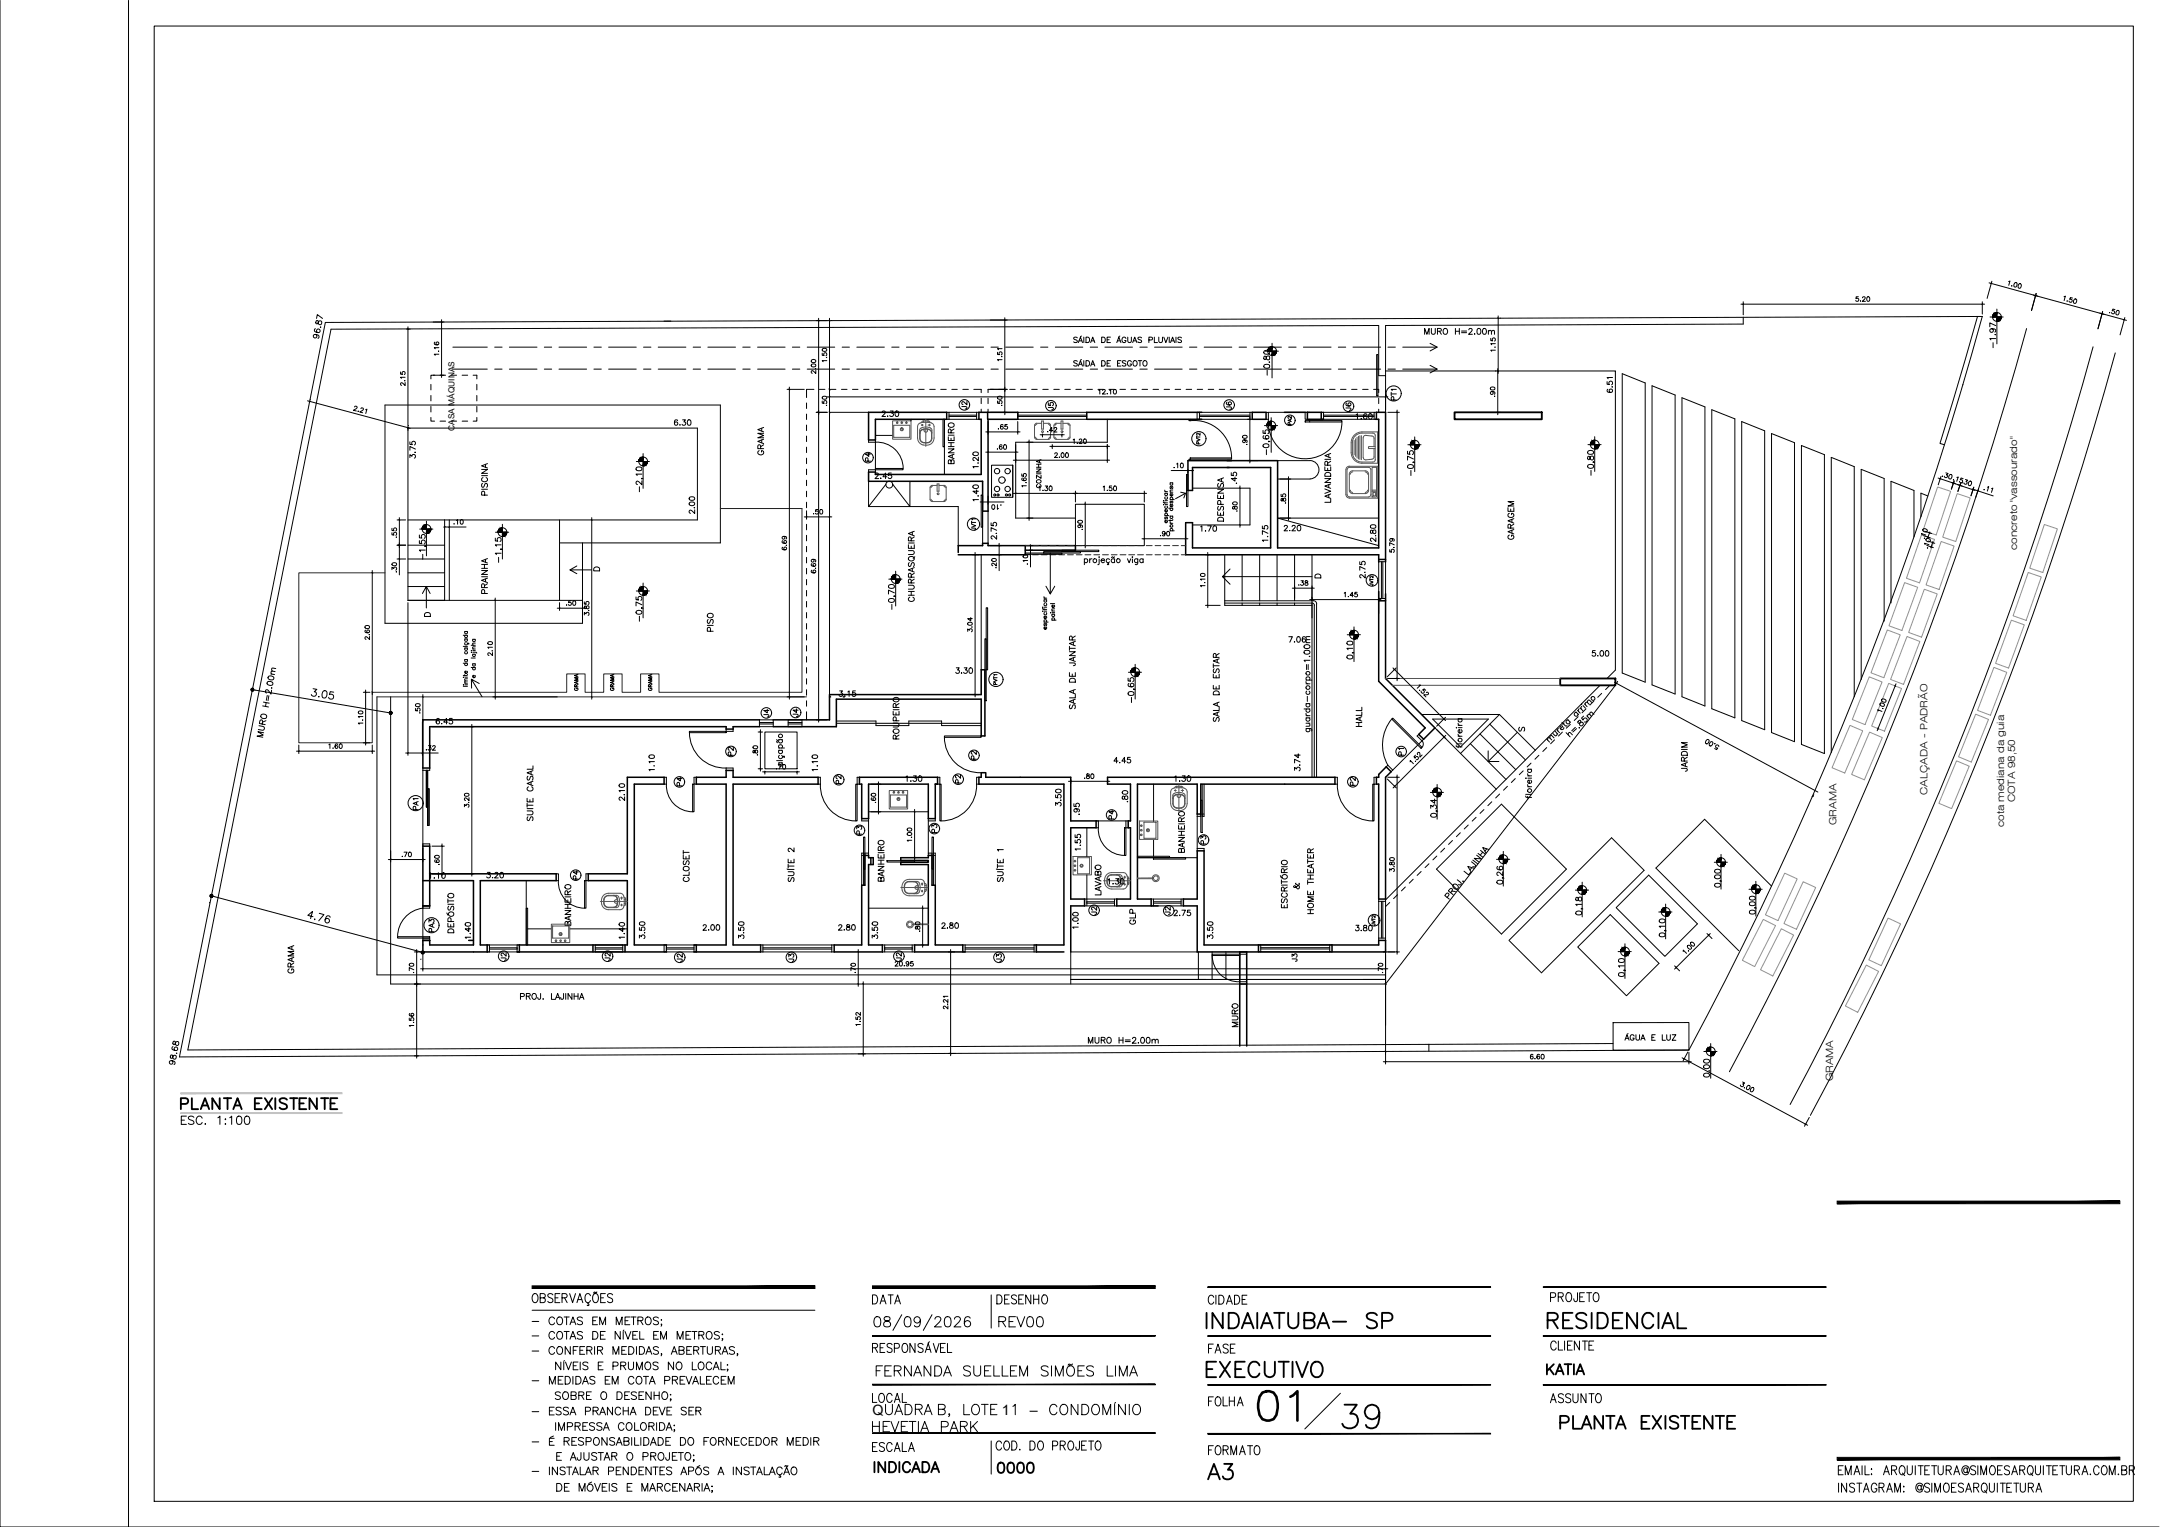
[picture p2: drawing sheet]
<svg xmlns="http://www.w3.org/2000/svg" width="420mm" height="297mm" viewBox="0 0 420 297" stroke-linecap="round" stroke-linejoin="round" font-family="sans-serif">
<defs><g id="words">
<text font-size="9.7" x="243.4" y="277.6">01</text>
<text font-size="8.4" x="260" y="279">39</text>
<g font-size="6.6">
<text x="233.5" y="259.6">INDAIATUBA- SP</text>
<text x="299.9" y="259.6">RESIDENCIAL</text>
<text x="233.5" y="269.2">EXECUTIVO</text>
</g>
<text font-size="6.2" x="233.9" y="288.9">A3</text>
<text font-size="5.7" x="302.3" y="279">PLANTA EXISTENTE</text>
<g font-size="5.3">
<text x="33.9" y="217">PLANTA EXISTENTE</text>
<text x="193" y="287.9">0000</text>
</g>
<g font-size="4.9">
<text x="193" y="259.3">REV00</text>
<text x="233.9" y="264.6">FASE</text>
<text x="299.5" y="268.5">KATIA</text>
<text x="233.9" y="274.8">FOLHA</text>
<text x="169" y="287.5">INDICADA</text>
</g>
<g font-size="4.4">
<text x="221.9" y="181" transform="rotate(-90 221.9 181)">GLP</text>
<text x="168.6" y="254.7">DATA</text>
<text x="192.6" y="254.7">DESENHO</text>
</g>
<g font-size="4">
<text x="189.1" y="80.8" transform="rotate(-90 189.1 80.8)">J2</text>
<text x="240.6" y="80.8" transform="rotate(-90 240.6 80.8)">J6</text>
<text x="170.4" y="91" transform="rotate(-90 170.4 91)">P4</text>
<text x="156.3" y="140.8" transform="rotate(-90 156.3 140.8)">J4</text>
<text x="265.6" y="142.5" transform="rotate(-90 265.6 142.5)">HALL</text>
<text x="294.2" y="143.6">S</text>
<text x="143.6" y="148.2" transform="rotate(-90 143.6 148.2)">P2</text>
<text x="190.9" y="148.9" transform="rotate(-90 190.9 148.9)">P2</text>
<text x="274.1" y="148.2" transform="rotate(-90 274.1 148.2)">P1</text>
<text x="133.7" y="154.2" transform="rotate(-90 133.7 154.2)">P4</text>
<text x="164.4" y="153.8" transform="rotate(-90 164.4 153.8)">P2</text>
<text x="187.7" y="153.5" transform="rotate(-90 187.7 153.5)">P2</text>
<text x="264.6" y="154.2" transform="rotate(-90 264.6 154.2)">P2</text>
<text x="211" y="159.8" transform="rotate(-90 211 159.8)">.95</text>
<text x="217.7" y="160.5" transform="rotate(-90 217.7 160.5)">P4</text>
<text x="220.1" y="157.3" transform="rotate(-90 220.1 157.3)">.80</text>
<text x="168.6" y="163.3" transform="rotate(-90 168.6 163.3)">P3</text>
<text x="183.1" y="163.3" transform="rotate(-90 183.1 163.3)">P3</text>
<text x="214.1" y="179.2" transform="rotate(-90 214.1 179.2)">J2</text>
<text x="228.6" y="179.2" transform="rotate(-90 228.6 179.2)">J2</text>
<text x="250.5" y="174.3">&amp;</text>
<text x="85.4" y="182.4" transform="rotate(-90 85.4 182.4)">PA3</text>
<text x="99.5" y="188" transform="rotate(-90 99.5 188)">J2</text>
<text x="119.6" y="188" transform="rotate(-90 119.6 188)">J2</text>
<text x="133.7" y="188.4" transform="rotate(-90 133.7 188.4)">J2</text>
<text x="155.2" y="188.4" transform="rotate(-90 155.2 188.4)">J3</text>
<text x="195.8" y="188.4" transform="rotate(-90 195.8 188.4)">J3</text>
<text x="253.3" y="188.4" transform="rotate(-90 253.3 188.4)">J3</text>
<text x="241.7" y="201.1" transform="rotate(-90 241.7 201.1)">MURO</text>
</g>
<g font-size="3.5">
<text x="161.6" y="80.1" transform="rotate(-90 161.6 80.1)">.50</text>
<text x="195.8" y="80.1" transform="rotate(-90 195.8 80.1)">.50</text>
<text x="205.7" y="80.8" transform="rotate(-90 205.7 80.8)">J5</text>
<text x="252.2" y="84" transform="rotate(-90 252.2 84)">PA2</text>
<text x="263.5" y="81.1" transform="rotate(-90 263.5 81.1)">J6</text>
<text x="272.3" y="79" transform="rotate(-90 272.3 79)">PT1</text>
<text x="192.6" y="88.5">.60</text>
<text x="193" y="84.7">.65</text>
<text x="243.4" y="87.8" transform="rotate(-90 243.4 87.8)">.90</text>
<text x="227.2" y="92.1">.10</text>
<text x="191.6" y="100.2">.10</text>
<text x="250.8" y="99.1" transform="rotate(-90 250.8 99.1)">.85</text>
<text x="78" y="105.8" transform="rotate(-90 78 105.8)">.55</text>
<text x="211.3" y="104.4" transform="rotate(-90 211.3 104.4)">.90</text>
<text x="78" y="112.5" transform="rotate(-90 78 112.5)">.30</text>
<text x="114.3" y="112.2">D</text>
<text x="200.7" y="111.1" transform="rotate(-90 200.7 111.1)">.10</text>
<text x="254.7" y="113.6">D</text>
<text x="109" y="118.9">.50</text>
<text x="251.5" y="115">.38</text>
<text x="81.5" y="121">D</text>
<text x="82.5" y="140.1" transform="rotate(-90 82.5 140.1)">.50</text>
<text x="150.3" y="140.8" transform="rotate(-90 150.3 140.8)">J4</text>
<text x="81.5" y="147.1">.32</text>
<text x="148.2" y="148.2" transform="rotate(-90 148.2 148.2)">.80</text>
<text x="171.1" y="157.3" transform="rotate(-90 171.1 157.3)">.60</text>
<text x="235.3" y="165.5" transform="rotate(-90 235.3 165.5)">P3</text>
<text x="113.2" y="172.2" transform="rotate(-90 113.2 172.2)">P4</text>
<text x="167.2" y="190.5" transform="rotate(-90 167.2 190.5)">.70</text>
<text x="176" y="188" transform="rotate(-90 176 188)">J2</text>
</g>
<g font-size="2.8">
<text x="169.7" y="275.2">Q</text>
<text x="194.9" y="275.2">1</text>
<text x="200.3" y="275.2">–</text>
</g>
<g font-size="1.9">
<text x="392.4" y="106.9" transform="rotate(-90 392.4 106.9)">concreto &quot;vassourado&quot;</text>
<text x="374.9" y="154.6" transform="rotate(-90 374.9 154.6)">CALÇADA - PADRÃO</text>
<text x="357.2" y="160.5" transform="rotate(-90 357.2 160.5)">GRAMA</text>
<text x="389.8" y="160.9" transform="rotate(-90 389.8 160.9)">cota mediana da guia</text>
<text x="392" y="156.1" transform="rotate(-90 392 156.1)">COTA 98,50</text>
<text x="356.6" y="210.3" transform="rotate(-90 356.6 210.3)">GRAMA</text>
</g>
<text font-size="1.6" x="88.4" y="83.8" transform="rotate(-90 88.4 83.8)">CASA MÁQUINAS</text>
</g></defs>
<!-- layer: 02 -->
<g fill="none" stroke="#000" stroke-width=".19">
<path d="M61.4 64h-.1a.56 .56 0 0 0 .2 .7 .56 .56 0 0 0 .8-.3 .36 .36 0 0 0-.3-.4 .36 .36 0 0 0-.4 .3 .36 .36 0 0 0 .2 .4M61.4 65.1a.36 .36 0 0 1 .2 .5 .36 .36 0 0 1-.6 0 .36 .36 0 0 1 .2-.5h.2a.54 .54 0 0 1 .7 .4l-.3 .3M61.6 62.4l-.2 .5 .3 .1 .3-.5 .3-.1a.37 .37 0 0 1 .3 .5 .37 .37 0 0 1-.6 .2l-.1-.7zM61.6 61.9l.1-.7 1 .7M62.3 63.6l.1 .1zM209.5 65.7l-.2-.1-.4 .1v.2l.6 .3v.4h-.4l-.2-.1M209.5 70.3l-.2-.1-.4 .1 .1 .3 .5 .1v.5h-.4l-.2-.1M209.8 66.6l.4-1 .4 1M209.8 71.2l.4-1 .4 1M209.9 66.3h.5M209.9 70.9h.5M210.4 65.4l-.2 .1"/>
<path d="M210.4 69.9l-.2 .1M210.8 65.6v1M210.8 70.2v1M211.2 65.6h.4a.56 .56 0 0 1 .4 .5 .56 .56 0 0 1-.4 .5h-.4zM211.2 70.2h.4a.56 .56 0 0 1 .4 .5 .56 .56 0 0 1-.4 .5h-.4zM212.2 66.6l.4-1 .4 1M212.2 71.2l.4-1 .4 1M212.3 66.3h.5M212.3 70.9h.5M214.3 65.6h.3a.56 .56 0 0 1 .4 .5 .56 .56 0 0 1-.4 .5h-.3zM214.3 70.2h.3a.56 .56 0 0 1 .4 .5 .56 .56 0 0 1-.4 .5h-.3zM215.3 66.1h.5"/>
<path d="M215.3 70.7h.5M216 65.6h-.7v1h.7M216 70.2h-.7v1h.7M217.2 66.6l.4-1 .4 1M217.4 66.3h.5M217.4 70.7h.4M217.8 65.4l-.2 .1M218 70.2h-.6v1h.6M219 65.8a.39 .39 0 0 0-.4-.2 .39 .39 0 0 0-.4 .4v.2a.38 .38 0 0 0 .4 .4 .38 .38 0 0 0 .4-.4h-.2M219 70.3l-.2-.1-.5 .1 .1 .3 .6 .3-.2 .3-.5-.1M219.4 65.6v.7l.3 .3 .3-.1 .1-.9M220.1 70.4a.39 .39 0 0 0-.5-.2 .39 .39 0 0 0-.3 .4v.2a.38 .38 0 0 0 .4 .4 .38 .38 0 0 0 .4-.4h-.3"/>
<path d="M220.3 66.6l.4-1 .4 1M220.5 70.3l.1-.1a.48 .48 0 0 1 .6 .5 .48 .48 0 0 1-.7 .4zM220.5 66.3h.5M221.4 70.2h.7M221.7 70.2v1M222.1 65.7l-.3-.1-.5 .1 .1 .3 .7 .3-.3 .3-.5-.1M222.5 70.2a.5 .5 0 0 1 .6 .5 .5 .5 0 0 1-.6 .5l-.2-.4zM223.5 66.1h.6v-.5h-.6v1M224.5 65.6v1h.6M225.4 65.6v.7l.3 .3h.3l.1-.3v-.7M226.4 65.6l.4 1 .4-1M227.4 65.6v1"/>
<path d="M227.7 66.6l.4-1 .4 1M227.8 66.3h.5M228.7 65.6v1M229.8 65.7l-.2-.1-.5 .1 .1 .3 .6 .3-.2 .3-.5-.1M245.9 71l.4-.1a.5 .5 0 0 1 .7 .3 .59 .59 0 0 1-.6 .4 .59 .59 0 0 1-.6-.4zM245.9 69.3l-.1 .4 .3 .2 .5-.7a.36 .36 0 0 1 .4 .5 .36 .36 0 0 1-.5 .2l-.3-.6zM245.9 68.3a.57 .57 0 0 1 .7-.2 .57 .57 0 0 1 .3 .7l-.4 .1a.5 .5 0 0 1-.7-.3zM246.5 72v1M246.9 70.4h.1zM267.8 69h.2v8h-.2zM277.1 65v-1.1l.5 1.1 .4-1.1v1.1M278.4 63.9v.8l.3 .3 .4-.1 .1-1"/>
<path d="M279.6 64.4h.7v-.4l-.7-.1v1.1M280 64.4l.4 .6M280.8 64.1l.1-.1a.52 .52 0 0 1 .7 .5 .52 .52 0 0 1-.8 .4l-.1-.3zM283.1 63.9v1.1M283.1 64.4h.8M283.9 63.9v1.1M284.3 64.4h1M284.3 64.7h1M285.7 64.2l.1-.2 .4-.1 .2 .3-.7 .8h.7M286.9 64.9v.1zM287.4 64a.56 .56 0 0 1 .7 .4 .56 .56 0 0 1-.4 .6h-.1a.75 .75 0 0 1-.2-1zM288.5 64a.55 .55 0 0 1 .7 .4 .55 .55 0 0 1-.4 .6h-.1a.72 .72 0 0 1-.2-1z"/>
<path d="M289.5 64.5l.3-.2h.3v.7M289.5 64.3v.7M290.1 64.5l.3-.2h.3v.7M339.1 61.7v1.3l-69.6 .3v9.8h-1.3v-9.8l-203.8 .7-27.9 140.2 277.3-1.2M384.7 61.6l-7.3 24.7 .8 .2M385.6 61.5a683.8 683.8 0 0 1-57.1 142.7l-293.6 1.4 28.4-142.9 322.3-1.1M387.4 64a.35 .35 0 0 1 .3 .5 .35 .35 0 0 1-.6 .1 .35 .35 0 0 1 .1-.6h.2a.54 .54 0 0 1 .8 .4l-.2 .2M387.7 66.7v.9M388.1 65v.1zM388.2 65.9h-1.1l.2 .2M388.2 63.3l-1.1-.5v.8M93.7 91.3h1.1l-1.1 .8h1.1"/>
<path d="M93.7 95.2h1.1M93.7 92.5h1.1M93.9 94l-.2 .3v.4h.4l.3-.6 .3-.1 .1 .3-.1 .5M94 92.9a.41 .41 0 0 0-.3 .5 .41 .41 0 0 0 .4 .3h.3a.41 .41 0 0 0 .4-.3 .41 .41 0 0 0-.2-.5M94.3 96.3l-.1-.6-.1-.1-.4 .1v.6h1.1M94.4 90.3v.6M94.8 90.2l-1.1 .4 1.1 .4M123.8 91l.4-.2a.5 .5 0 0 1 .7 .4 .6 .6 0 0 1-.6 .4 .6 .6 0 0 1-.6-.4zM124.4 94.7v1M124.8 93.1v.1v-.1l.3 .1M124.9 93.5v.8l-.6-.5-.4-.2-.2 .4 .3 .2M124.9 92.2h-1.2l.2 .3"/>
<path d="M147.7 87.7a.43 .43 0 0 0-.3 .4 .43 .43 0 0 0 .4 .4h.3a.41 .41 0 0 0 .5-.4 .41 .41 0 0 0-.5-.4v.2M148 87.3l-.1-.7-.3-.1-.2 .3v.5h1.1M148.2 83.3v.5M148.2 85.6v.5M148.5 85.4l-1.1 .5 1.1 .4M148.5 84.3h-1.1l1.1 .4-1.1 .5h1.1M148.5 83.1l-1.1 .5 1.1 .4M148.5 86.5l-.5 .4M169 85.6v.4M170.3 91.1h5.4v.3h-5.4zM170.3 85.6v.4M183.4 81.6h.3v5.3h-.3z"/>
<path d="M184.1 80.2h.5M184.1 81.6h.5M184.5 87.3h1.1l-1.1 .8h1.1M184.5 85v.7h1.1v-.7M184.5 86.9h1.1M184.5 86.1h1.1M184.5 84.7h1.1M184.5 82.5a.54 .54 0 0 1 .8-.2 .54 .54 0 0 1 .1 .7 .56 .56 0 0 1-.6 .1 .56 .56 0 0 1-.3-.6zM185 89.7l.2-.3 .3 .1 .1 .2v.5h-1.1v-.7l.2-.1 .3 .1v.7M185 84.2v-.6l-.3-.2-.2 .3v.5h1.1M185 85.2v.5M185 86.1v.8"/>
<path d="M185.2 88.5v.6M185.6 88.4l-1.1 .4 1.1 .4M185.6 83.4l-.6 .4M198 81h13.4M198 80.8h13.4M198 80.2v1.4M201.6 91.2h.9l-.9 .6h.9M201.6 92.2h.9M201.6 90.9h.9M201.6 90.3h.9M201.8 94.2a.33 .33 0 0 0-.2 .4 .33 .33 0 0 0 .4 .3h.2a.33 .33 0 0 0 .3-.3 .33 .33 0 0 0-.2-.4M202 90.3v.6"/>
<path d="M202.2 89.5v.5M202.5 92.5v.6l-.9-.6v.6M202.5 89.4l-.9 .4 .9 .3M226.3 98.2h.1M226.3 97.6l.1 .2h.7M226.3 97.4h.1M226.6 95.3l.2 .3M226.6 97.6v.3M226.6 96h.5M226.6 95.6h.5M226.6 98.2h.5M226.6 97.4h.5"/>
<path d="M226.7 98.4a.26 .26 0 0 0-.1 .4 .26 .26 0 0 0 .4 0 .26 .26 0 0 0 0-.4M226.7 96.7a.26 .26 0 0 0-.1 .3 .26 .26 0 0 0 .4 0 .26 .26 0 0 0 0-.3M226.7 96a.26 .26 0 0 0-.1 .3 .26 .26 0 0 0 .4 0 .26 .26 0 0 0 0-.3M227 99.1a.26 .26 0 0 1 0 .4 .26 .26 0 0 1-.3 0 .26 .26 0 0 1 0-.4l.1 .5M227.3 98.9h.8M227.6 97.2h.8M227.6 95.7h.5M227.6 93.9h.5M227.7 98.9a.26 .26 0 0 0 0 .3 .26 .26 0 0 0 .4 0 .26 .26 0 0 0-.1-.3M227.7 97.5l-.1 .3h.2l.2-.3 .1 .1-.1 .3M227.7 97.2a.26 .26 0 0 1 0-.4 .26 .26 0 0 1 .4 0 .26 .26 0 0 1-.1 .4M227.7 94.6l-.1 .4h.2l.2-.4 .1 .2-.1 .2"/>
<path d="M227.7 93.9a.26 .26 0 0 0 0 .4 .26 .26 0 0 0 .4 0 .26 .26 0 0 0-.1-.4M228 98.1a.26 .26 0 0 1 .1 .4 .26 .26 0 0 1-.4 0 .26 .26 0 0 1 .1-.4v.5M228 96a.26 .26 0 0 1 .1 .4 .26 .26 0 0 1-.4 0 .26 .26 0 0 1 .1-.4v.5M228.1 95.3l-.5 .1 .2 .3M231.5 89.1h8.1v.2h-8.1zM232.8 85.3l.6 .2-.6 .3M232.8 85h.6M232.8 84.8v.4M232.9 80.2h.4v1.4h-.4M233.1 86.3l-.1-.4h-.2v.4h.6M233.3 81h9.8M233.3 80.8h9.8"/>
<path d="M233.4 84.2v.5l-.4-.4-.2 .1 .1 .2M236.9 99.5v.7h1.1v-.7M236.9 96.3v.7h1.1v-.7M236.9 95.2h1.1l-1.1 .7h1.1M237 98.5l-.1 .3 .1 .5 .3-.1 .4-.7h.1l.2 .3-.2 .5M237 94l-.1 .3 .1 .5 .3-.1 .4-.7h.1l.2 .3-.2 .5M237.4 96.5v.5M237.4 99.8v.4M237.5 98.1l-.1-.6-.4-.1-.1 .7h1.1M237.6 93.1v.5M238 92.9l-1.1 .5 1.1 .4M243.6 80.2h-.5v1.4h.5"/>
<path d="M245.7 83.7v.6h.5a.4 .4 0 0 1 0-.6 .4 .4 0 0 1 .6 .1 .4 .4 0 0 1-.2 .6M245.7 86.5a.57 .57 0 0 1 .7-.2 .57 .57 0 0 1 .4 .6 .57 .57 0 0 1-.7 .2 .57 .57 0 0 1-.4-.6zM245.9 84.8h-.2a.56 .56 0 0 0 .4 .7 .56 .56 0 0 0 .7-.4 .35 .35 0 0 0-.3-.4 .35 .35 0 0 0-.4 .3 .35 .35 0 0 0 .3 .4M246.3 80.2h.4v1.4h-.4M246.3 87.5v.9M246.8 85.8v.1v-.1l.2 .1M253.9 81.8h7.1v.3h-7.1zM253.9 80.2h.4v1.4h-.4zM257 80.2h.5v1.4h-.5M257.5 81h9.8M257.5 80.8h9.8M257.7 95.1l1.1 .5-1.1 .4"/>
<path d="M257.7 93.1h1.1l-1.1 .8h1.1M257.7 90.8v.7h1.1v-.7M257.7 89.4h1.1M257.9 92l.2-.1 .6 .1 .1 .7h-1.1v-.4zM258.3 90.5l-.1-.7h-.4l-.1 .7h1.1M258.3 91.1v.4M258.5 88.4v.5M258.5 94.3v.5M258.5 96.3v.5M258.8 97.1v.6h-1.1M258.8 96.1l-1.1 .4 1.1 .5M258.8 94.1l-1.1 .5 1.1 .4"/>
<path d="M258.8 88.2l-1.1 .4 1.1 .5M258.8 89.7l-.5 .4M267.7 80.2h-.4v1.4h.4M273.8 87.8v.5l.5 .1a.4 .4 0 0 1 0-.6 .4 .4 0 0 1 .6 0 .4 .4 0 0 1-.2 .6M273.9 90.5a.57 .57 0 0 1 .7-.2 .57 .57 0 0 1 .3 .7l-.5 .1a.49 .49 0 0 1-.6-.4zM274.4 91.5v1M274.9 89.9v.1v-.1l.3 .1M274.9 89.3l-1.1-.6v.8M293.3 98.7v.8h1.2v-.8M293.6 99.9a.41 .41 0 0 0-.3 .4 .41 .41 0 0 0 .5 .4h.2a.41 .41 0 0 0 .5-.4 .41 .41 0 0 0-.5-.4v.2M293.9 99v.5M294.5 97.6h-1.2l1.2 .4-1.2 .4h1.2"/>
<path d="M308.9 90.5l.4-.2a.5 .5 0 0 1 .7 .4 .59 .59 0 0 1-.6 .4 .59 .59 0 0 1-.6-.4zM308.9 88.8v.6h.3a.47 .47 0 0 1 .2-.6 .47 .47 0 0 1 .5 0v.6a.47 .47 0 0 1-.5 0 .47 .47 0 0 1-.2-.6zM308.9 87.8a.57 .57 0 0 1 .7-.2 .57 .57 0 0 1 .3 .6l-.4 .2a.49 .49 0 0 1-.7-.4zM309.5 91.5v1M309.9 89.9v.1v-.1l.3 .1M81.6 105.2v.5l.5 .1a.4 .4 0 0 1 0-.7 .4 .4 0 0 1 .6 .1 .4 .4 0 0 1-.2 .6M81.6 104.1v.5l.5 .1a.41 .41 0 0 1-.1-.6 .41 .41 0 0 1 .7 0 .41 .41 0 0 1-.2 .6M82.2 107.8v1M82.7 106.2v.1v-.1l.2 .1M82.7 107h-1.1l.2 .3M93.7 111h1.1l-1.1 .7h1.1M93.7 112.2h1.1"/>
<path d="M93.7 110.6h1.1M93.7 109.8h1.1M94.2 114.3v-.6l-.3-.2-.2 .2v.6h1.1M94.2 109.8v.8M94.3 115.5l-.1-.7-.1-.1-.4 .1v.7h1.1M94.4 108.8v.6M94.4 112.6v.6M94.8 112.5l-1.1 .4 1.1 .4M94.8 108.7l-1.1 .4 1.1 .4M94.8 113.5l-.6 .4M96.4 104.7v.5l.4 .1a.4 .4 0 0 1 0-.6 .4 .4 0 0 1 .6 .1 .4 .4 0 0 1-.1 .5M97 108.4v1"/>
<path d="M97.4 106.8v.1v-.1l.3 .1M97.5 107.6h-1.1l.2 .3M97.5 106h-1.1l.2 .2M123.7 116.1v.6h.5a.4 .4 0 0 1 0-.6 .4 .4 0 0 1 .6 .1 .4 .4 0 0 1-.1 .6M123.8 118.9a.56 .56 0 0 1 .7-.2 .56 .56 0 0 1 .3 .6 .56 .56 0 0 1-.7 .2 .56 .56 0 0 1-.3-.6zM124.4 119.9v.9M124.8 118.2v.1v-.1l.3 .1M124.9 117.7l-1.2-.6v.8M137.8 119.4a.57 .57 0 0 1 .6-.1 .57 .57 0 0 1 .3 .7 .54 .54 0 0 1-.8 .2 .54 .54 0 0 1-.1-.8zM172.9 116.6l.4-.2a.49 .49 0 0 1 .7 .3 .59 .59 0 0 1-.6 .5 .59 .59 0 0 1-.6-.5zM172.9 113.9a.57 .57 0 0 1 .7-.2 .57 .57 0 0 1 .3 .6l-.4 .2a.49 .49 0 0 1-.7-.5zM173.5 117.6v.9"/>
<path d="M173.9 115.9v.1v-.1l.3 .1M174 115.3l-1.2-.5v.8M176.7 113.8h.8l.3 .4v.2l-.3 .2h-.8M176.7 107.1h.8l.3 .3v.3l-.3 .2h-.8M176.7 106v.7h1.1v-.7M176.7 115.8h1.1M176.7 115h1.1M176.7 105.6h1.1M176.8 108.5a.53 .53 0 0 1 .7-.3 .53 .53 0 0 1 .2 .8 .54 .54 0 0 1-.7 .1 .54 .54 0 0 1-.2-.6zM176.9 109.4l-.2 .3 .2 .5 .2-.1 .4-.7 .3 .3-.1 .5M177 116.2a.46 .46 0 0 0-.3 .6 .46 .46 0 0 0 .7 .2 .42 .42 0 0 0 .4-.3 .42 .42 0 0 0-.2-.5M177.2 113.4v-.6l-.4-.1-.1 .7h1.1"/>
<path d="M177.2 112.3v-.7h-.4l-.1 .7h1.1M177.2 105.2v-.7h-.4l-.1 .7h1.1M177.2 106.2v.5M177.2 115v.8M177.5 103.5v.6M177.5 110.6v.5M177.8 110.4l-1.1 .5 1.1 .4M177.8 103.3l-1.1 .5 1.1 .4M177.8 112.7l-.6 .3M177.8 111.5l-.6 .4M177.8 104.4l-.6 .4M177.9 108.3l-.3 .3"/>
<path d="M189 102.7l.7 .1 .1 .2-.3 .1M189 102l.8 .3-.8 .3M189 101.6h.8M189 101.4v.5M189.8 100.9h-.8l.1 .2M191.8 118.2h.3v12.1h-.3zM202.8 118.9h.1M202.8 118.3l.1 .2h.7M202.8 118.1h.1M203.1 116.1v.2l.2 .1M203.1 118.4v.2M203.1 116.7h.5"/>
<path d="M203.1 116.4h.5M203.1 118.9h.5M203.1 118.1h.5M203.2 119.2a.26 .26 0 0 0-.1 .3 .26 .26 0 0 0 .4 0 .26 .26 0 0 0 0-.3M203.2 117.4a.26 .26 0 0 0-.1 .4 .26 .26 0 0 0 .4 0 .26 .26 0 0 0 0-.4M203.2 116.7a.26 .26 0 0 0-.1 .4 .26 .26 0 0 0 .4 0 .26 .26 0 0 0 0-.4M203.5 119.9a.26 .26 0 0 1 .1 .3 .26 .26 0 0 1-.4 0 .26 .26 0 0 1 0-.3l.1 .4M204.4 119.2h.1M204.3 117.4h.8M204.6 119.5h.5M204.6 118.9h.5M204.6 119.2h.5"/>
<path d="M204.7 119.5a.26 .26 0 0 0 0 .4 .26 .26 0 0 0 .4 0 .26 .26 0 0 0-.1-.4M205 117.7a.25 .25 0 0 1 .1 .4 .25 .25 0 0 1-.4 0 .25 .25 0 0 1 .1-.4v.5M205.1 118.4l-.5 .1 .1 .4M210.9 108.8a.37 .37 0 0 1 .6 0 .37 .37 0 0 1 0 .5 .37 .37 0 0 1-.6 0M210.9 108.7v1.1M212 108.7v.8M212.4 108.7h-.3l-.1 .3M213.8 108.3v.1zM213.8 108.7v.9l-.2 .2M214.2 109h.6a.36 .36 0 0 0-.5-.2 .36 .36 0 0 0 .1 .6l.2 .1 .2-.2M215.5 109.5l.2 .3h-.3M215.8 108.8a.36 .36 0 0 0-.5 0 .36 .36 0 0 0 0 .5 .36 .36 0 0 0 .5 0"/>
<path d="M216.8 108.3l-.2 .2-.2-.2-.2 .2M216.8 108.8a.37 .37 0 0 0-.5 0 .37 .37 0 0 0 0 .5 .37 .37 0 0 0 .5 0M216.8 108.7v.8M219.3 108.7l.3 .8 .4-.8M220.2 108.4h.1zM220.3 108.7v.8M221.3 108.7v1l-.2 .1h-.3M221.3 108.8a.37 .37 0 0 0-.5 0 .37 .37 0 0 0 0 .5 .37 .37 0 0 0 .5 0M222.4 108.8a.37 .37 0 0 0-.6 0 .37 .37 0 0 0 0 .5 .37 .37 0 0 0 .6 0M222.4 108.7v.8M226.6 100.3h.8M226.7 100.5l-.1 .5h.2l.2-.5 .1 .2-.1 .3"/>
<path d="M226.7 100.3a.26 .26 0 0 1-.1-.4 .26 .26 0 0 1 .4 0 .26 .26 0 0 1 0 .4M227 101.2a.25 .25 0 0 1 .1 .4 .25 .25 0 0 1-.4 0 .25 .25 0 0 1 .1-.4v.5M227.6 101.5l.2 .3M227.6 103.3h.8M227.6 101.8h.5M227.6 101.1v.3M227.6 100.4h.5M227.7 103.3a.26 .26 0 0 1 0-.4 .26 .26 0 0 1 .4 0 .26 .26 0 0 1-.1 .4M227.7 100.4a.26 .26 0 0 0 0 .4 .26 .26 0 0 0 .4 0 .26 .26 0 0 0-.1-.4M228.1 101.1l-.1 .1h-.7M236.9 100.8a.63 .63 0 0 1 1.1 .2v.4h-1.1zM238.2 117.8h17"/>
<path d="M255.2 117.3v33.9M266.5 113.6l.5 .1 .1 .2h-.2M266.5 113l.6 .2-.6 .3M266.5 112.7h.6M266.5 112.5v.4M267.1 112v.4l-.4-.4-.2 .1 .1 .3M268.2 116.9v-.5h1.3v.5M268.2 108.8v.5h1.3v-.5M268.7 109.3v7.1M269 109.3v7.1M293.6 104.1a.42 .42 0 0 0-.3 .5 .42 .42 0 0 0 .5 .3h.2a.41 .41 0 0 0 .5-.4 .41 .41 0 0 0-.5-.4v.3M293.9 102.7l-.1-.6-.3-.1-.1 .1-.1 .6h1.2"/>
<path d="M294.1 101v.6M294.1 103.2v.5M294.5 103l-1.2 .4 1.2 .5M294.5 100.9l-1.2 .4 1.2 .5M294.5 102l-.6 .3M50.8 139a.54 .54 0 0 1 .8 0 .54 .54 0 0 1 0 .7 .56 .56 0 0 1-.6 0 .56 .56 0 0 1-.2-.7zM51.1 137.3l1.1 .2M51.2 136.6l1.2 .2M51.8 136.7l-.2 .7M52 135.3l-.2 .9M52 132.6h.5a.49 .49 0 0 1 .6 .5 .62 .62 0 0 1-.7 .2 .62 .62 0 0 1-.4-.5zM52.2 131.6a.57 .57 0 0 1 .8-.1 .57 .57 0 0 1 .2 .7l-.5 .1a.49 .49 0 0 1-.5-.6z"/>
<path d="M52.3 135.3l-.2 1M52.7 131.1l.7 .1M52.8 133.8h.1zM52.8 134.3l-.1 .7-.8-.8h-.2l-.1 .3 .3 .3M53.5 130.6h-.7l-.1 .2 .2 .3M53.6 130.1l-.7-.1-.1 .2 .2 .3M90.1 133.3h.1M90.1 131.8h.1M90.1 133.5h.8M90.1 129h.8M90.1 125.7h.8M90.1 123.6h.8"/>
<path d="M90.4 132.9h.5M90.4 131.2v.3M90.4 128.3h.5M90.4 126.1h.5M90.4 124.3h.5M90.4 122.8h.5M90.4 133.2h.5M90.4 131.7h.5M90.5 129a.26 .26 0 0 0 0 .4 .26 .26 0 0 0 .3 0 .26 .26 0 0 0 0-.4M90.5 128.3a.26 .26 0 0 0 0 .4 .26 .26 0 0 0 .3 0 .26 .26 0 0 0 0-.4M90.5 126.7a.26 .26 0 0 0 0 .4 .26 .26 0 0 0 .3 0 .26 .26 0 0 0 0-.4M90.5 126.1a.26 .26 0 0 0 0 .3 .26 .26 0 0 0 .3 0 .26 .26 0 0 0 0-.3"/>
<path d="M90.5 125a.26 .26 0 0 0 0 .4 .26 .26 0 0 0 .3 0 .26 .26 0 0 0 0-.4M90.5 124.3a.26 .26 0 0 0 0 .4 .26 .26 0 0 0 .3 0 .26 .26 0 0 0 0-.4M90.5 123.6a.26 .26 0 0 0 0 .4 .26 .26 0 0 0 .3 0 .26 .26 0 0 0 0-.4M90.5 122.8a.26 .26 0 0 0 0 .4 .26 .26 0 0 0 .3 0 .26 .26 0 0 0 0-.4M90.8 130.5a.25 .25 0 0 1 .1 .4 .25 .25 0 0 1-.4 0 .25 .25 0 0 1 .1-.4v.5M90.9 132.5h-.5v.2l.2 .2M90.9 132l-.5 .1v.2l.2 .2M90.9 131.2l-.1 .2h-.7M90.9 125.2l.3-.1v.2M91.7 126.9h.1M91.7 126.6h.1M91.7 129.8h.8"/>
<path d="M91.7 128h.8M91.7 125.5h.8M91.9 129.1h.6M91.9 127.3h.6M91.9 126.2h.6M91.9 124.4h.6M92 126.9h.6l.1 .2M92 126.6h.5M92 129.8a.26 .26 0 0 0 0 .4 .26 .26 0 0 0 .4 0 .26 .26 0 0 0 0-.4M92 129.1a.26 .26 0 0 0 0 .4 .26 .26 0 0 0 .4 0 .26 .26 0 0 0 0-.4M92 127.3a.26 .26 0 0 0 0 .3 .26 .26 0 0 0 .4 0 .26 .26 0 0 0 0-.3M92 124.4a.26 .26 0 0 0 0 .3 .26 .26 0 0 0 .4 0 .26 .26 0 0 0 0-.3"/>
<path d="M92.4 131.4a.26 .26 0 0 1 0 .4 .26 .26 0 0 1-.4 0 .26 .26 0 0 1 .1-.4l.1 .4M92.5 125.8l-.5 .1 .1 .3M92.5 125.1h-.5l.1 .4M111.9 133.8a.27 .27 0 0 0-.1 .4 .27 .27 0 0 0 .4 .1 .25 .25 0 0 0 .2-.2 .25 .25 0 0 0-.2-.3v.2M112.1 133.6l-.1-.4-.1-.1-.1 .5h.6M112.2 131.3v.3M112.2 132.6v.3M112.4 132.5l-.6 .3 .6 .2M112.4 131.8h-.6l.6 .3-.6 .2h.6M112.4 131.2l-.6 .2 .6 .3M112.4 133.1l-.3 .3M118.9 133.8a.25 .25 0 0 0-.2 .3 .25 .25 0 0 0 .3 .2h.2a.24 .24 0 0 0 .2-.2 .24 .24 0 0 0-.2-.3v.2"/>
<path d="M119.1 133.6l-.1-.4-.1-.1-.2 .5h.7M119.2 131.3v.3M119.2 132.6v.3M119.4 132.5l-.7 .3 .7 .2M119.4 131.8h-.7l.7 .3-.7 .2h.7M119.4 131.2l-.7 .2 .7 .3M119.4 133.1l-.3 .3M126.3 133.8a.28 .28 0 0 0-.1 .4 .28 .28 0 0 0 .4 .1 .24 .24 0 0 0 .2-.2 .24 .24 0 0 0-.2-.3v.2M126.5 133.6l-.1-.4-.1-.1-.2 .5h.7M126.6 131.3v.3M126.6 132.6v.3M126.8 132.5l-.7 .3 .7 .2"/>
<path d="M126.8 131.8h-.7l.7 .3-.7 .2h.7M126.8 131.2l-.7 .2 .7 .3M126.8 133.1l-.3 .3M137.6 121.7h1.1M137.8 120.5l-.2 .3 .2 .5 .2-.1 .4-.7h.2l.1 .3-.1 .5M138.2 122.8l-.1-.7h-.4l-.1 .7h1.1M173.7 138.4v.7h1.2v-.7M173.7 138.1h1.2M173.8 135.9a.53 .53 0 0 1 .7-.2 .53 .53 0 0 1 .2 .7 .55 .55 0 0 1-.7 .1 .55 .55 0 0 1-.2-.6zM174.3 137.6l-.1-.6-.3-.2-.2 .3v.5h1.2M174.3 138.6v.5M174.9 136.8l-.6 .4"/>
<path d="M191.6 124.3h.2v12h-.2zM193.3 132.1l.7 .3-.7 .2M193.3 131.8h.7M193.3 131.6v.4M193.6 133.2v-.4l-.2-.1-.1 .5h.7M194 131.2h-.7l.1 .2M203.1 121h.8M203.2 121.3l-.1 .4h.2l.1-.4h.1l.1 .1-.1 .3M203.2 121a.26 .26 0 0 1-.1-.4 .26 .26 0 0 1 .4 0 .26 .26 0 0 1 0 .4M203.5 121.9a.26 .26 0 0 1 .1 .4 .26 .26 0 0 1-.4 0 .26 .26 0 0 1 0-.4l.1 .5M204.6 120.6h.8M204.7 120.6a.26 .26 0 0 1 0-.3 .26 .26 0 0 1 .4 0 .26 .26 0 0 1-.1 .3"/>
<path d="M208 130.8v.8h1.2v-.8M208 129h1.1v.4l-.3 .1M208 126.8h1.2l-1.2 .7h1.2M208 126.1h1.2M208 125.7v.8M208.1 132.2a.63 .63 0 0 1 1.1 .1v.4h-1.2zM208.2 137.1l-.2 .3 .2 .5 .3-.1 .4-.7h.1l.2 .3-.2 .5M208.6 124.5l-.1-.7h-.4l-.1 .7h1.2M208.6 131.1v.5M208.8 124.9v.6M208.8 128v.5M208.8 134.3v.5"/>
<path d="M208.8 136.2v.5M209.2 136l-1.2 .4 1.2 .5M209.2 135.1v.6h-1.2M209.2 134.1l-1.2 .4 1.2 .5M209.2 127.8l-1.2 .4 1.2 .5M209.2 124.8l-1.2 .4 1.2 .4M209.2 123.7l-.6 .4M219.4 131.9v.6h.5a.4 .4 0 0 1 0-.6 .4 .4 0 0 1 .6 .1 .4 .4 0 0 1-.2 .6M219.5 134.7a.57 .57 0 0 1 .7-.2 .57 .57 0 0 1 .3 .6l-.4 .2a.5 .5 0 0 1-.7-.3zM219.6 133h-.1a.56 .56 0 0 0 .4 .7 .56 .56 0 0 0 .7-.4 .36 .36 0 0 0-.4-.4 .36 .36 0 0 0-.3 .3 .36 .36 0 0 0 .3 .4M220.1 135.7v1M220.5 134v.1v-.1l.3 .1"/>
<path d="M236 133.3v.7h1.2v-.7M236 131.1v.8h1.2v-.8M236 129.5h1.2M236 129.1v.8M236.2 139.6l-.2 .2 .2 .5 .3-.1 .3-.6 .4 .2-.2 .5M236.2 134.5l.3-.1 .5 .1 .2 .7h-1.2zM236.2 130.1l-.2 .3 .2 .5 .3-.1 .3-.7 .4 .3-.2 .5M236.6 127.9l-.1-.7-.3-.1-.2 .3v.5h1.2M236.6 131.4v.5M236.6 133.6v.4M236.8 128.3v.5M236.8 136.7v.6"/>
<path d="M236.8 138.6v.6M237.2 138.5l-1.2 .4 1.2 .4M237.2 137.5v.7h-1.2M237.2 136.6l-1.2 .4 1.2 .4M237.2 128.2l-1.2 .4 1.2 .4M237.2 127.1l-.6 .4M253.7 137.9h1.1M253.7 126.6l.4-.1a.49 .49 0 0 1 .7 .4 .61 .61 0 0 1-.6 .4 .61 .61 0 0 1-.5-.5zM253.7 125.6a.57 .57 0 0 1 .7-.2 .57 .57 0 0 1 .3 .6l-.4 .2a.49 .49 0 0 1-.6-.4zM254 138.8l.1 .3 .3 .1M254 132.6l.1 .2 .3 .2M254 139.6h.8"/>
<path d="M254 139.2h.8M254 136.9h.8M254 133h.8M254 132.3h1.2M254 125h.8M254.1 129.3v.9M254.2 139.6a.37 .37 0 0 0-.1 .6 .37 .37 0 0 0 .6 0 .37 .37 0 0 0-.1-.6M254.2 137.9a.37 .37 0 0 0-.1 .5 .37 .37 0 0 0 .6 0 .37 .37 0 0 0-.1-.5M254.2 136.9a.37 .37 0 0 0-.1 .5 .37 .37 0 0 0 .6 0 .37 .37 0 0 0-.1-.5M254.2 134.4a.36 .36 0 0 0-.1 .6 .36 .36 0 0 0 .6 0 .36 .36 0 0 0-.1-.6M254.2 132.3a.36 .36 0 0 1-.1-.5 .36 .36 0 0 1 .6 0 .36 .36 0 0 1-.1 .5M254.3 135.5v.9"/>
<path d="M254.5 129.3v.9M254.7 127.7h.1zM254.8 128.4h-1.1l.2 .3M254.8 124.4l-.7 .1-.1 .2 .3 .3M254.8 123.8l-.7 .1-.1 .2 .3 .3M262.1 127.6l.4-.2a.5 .5 0 0 1 .6 .3 .59 .59 0 0 1-.5 .5 .59 .59 0 0 1-.6-.5zM262.1 124.9l.4-.2a.5 .5 0 0 1 .6 .3v.1a.62 .62 0 0 1-.6 .4 .62 .62 0 0 1-.5-.5zM263.1 126.9v.1v-.1l.3 .1M263.1 126.1h-1.1l.2 .3M270.7 139.9l.2-.2 5.7 5.7-.2 .2zM276.5 139h15.2l-7.6 7.6-5-5M278.7 139.9h10.8l-5.4 5.4z"/>
<path d="M283.6 139.8h.8M283.8 139.8a.36 .36 0 0 0 0 .5 .36 .36 0 0 0 .5 0 .36 .36 0 0 0-.1-.5M304.9 140l.6 .5M306.5 138.5l.6 .5M306.7 138.6a.37 .37 0 0 0-.5 .3 .37 .37 0 0 0 .4 .4 .37 .37 0 0 0 .4-.4M306.9 138.2l.5 .5M307.2 137.9l-.2 .2 .1 .3M307.4 137.7l.5 .5M307.6 136.9l.1 .1zM307.7 137.4l-.2 .2 .1 .3M307.9 137.3l.5 .5M308 139.3l-.4 .4 .3 .4a.4 .4 0 0 1 .5-.5 .4 .4 0 0 1 .3 .5 .4 .4 0 0 1-.5 .3"/>
<path d="M308.2 136.9l.5 .6M308.7 139.2l.5 .6M309.2 137l-.6-.4-.2 .1v.4M309.6 136.6l-.5-.4-.3 .1v.4M309.6 139.4l-.5-.5-.2 .2-.1 .3M310 139l-.5-.5-.2 .1-.1 .4M314 132.7l39.6 21.4M314.6 132.9l-.3 .1M314.7 132.6l-.3 .3M50.4 141.2l.8 .1 .2 .4-.2 .3-1-.1M51 140.9l.1-.5-.3-.4-.3 .3v.4l1.1 .3M51.3 142.5l-1.1-.2 1 .7-1.2 .2 1.1 .2"/>
<path d="M51.7 140.2l-.6 .3M80.9 157.5l-.1-.6h-.3l-.1 .6h.9M81 156v.5M81.3 155.9l-.9 .4 .9 .4M81.3 155.3h-.9l.1 .3M82.3 149.4v.4h1.3v-.4M102.5 157.7l1 .1 .2 .3-.2 .3-1 .1M102.5 155.3v.7h1.2v-.7M102.5 157.3h1.2M102.5 156.6h1.2M102.5 156.3v.7M102.7 158.9l-.2 .2 .2 .5 .3-.1 .4-.6h.1l.2 .2-.2 .5"/>
<path d="M102.7 151l-.2 .3 .2 .5 .3-.2 .4-.6h.1l.2 .3-.2 .5M102.8 153.1a.41 .41 0 0 0-.3 .4 .41 .41 0 0 0 .5 .4h.3a.41 .41 0 0 0 .4-.4 .41 .41 0 0 0-.3-.4M103.1 155.6v.4M103.3 150.1v.5M103.3 152.1v.6M103.7 152l-1.2 .4 1.2 .4M103.7 149.9l-1.2 .4 1.2 .5M103.7 149v.6h-1.2M134.1 142.3h7.1v.2h-7.1zM134.7 152.5h.3v5.4h-.3zM135.4 151.2h-.4v1.3h.4M141.2 141.8v.5h1.4v-.5"/>
<path d="M141.2 149.4v.5M142.6 149.4v.5M151.1 143.9l.1 .1-.1 .3 .1 .2M151.1 148h1.1M151.4 148.4h.8M151.4 146h.8M151.4 145.5h1.2M151.4 143.9h.8M151.6 148.4a.36 .36 0 0 0 0 .5 .36 .36 0 0 0 .5 0 .36 .36 0 0 0-.1-.5M151.6 146.9a.36 .36 0 0 0 0 .6 .36 .36 0 0 0 .5 0 .36 .36 0 0 0-.1-.6M151.6 146a.36 .36 0 0 0 0 .5 .36 .36 0 0 0 .5 0 .36 .36 0 0 0-.1-.5M151.6 145.5a.36 .36 0 0 1 0-.5 .36 .36 0 0 1 .5 0 .36 .36 0 0 1-.1 .5"/>
<path d="M151.6 143.9a.36 .36 0 0 0 0 .5 .36 .36 0 0 0 .5 0 .36 .36 0 0 0-.1-.5M152.2 147.3l.3-.2v.3M159.1 151.2h.5v1.3h-.5M167.2 151.2h-.5v1.3h-.2v7.2h.2v-7.2h.5M173.7 140.7h.9l.3 .3-.1 .3-.2 .1h-.9M173.9 141.9a.52 .52 0 0 1 .7-.1 .52 .52 0 0 1 .1 .8 .52 .52 0 0 1-.7 0 .52 .52 0 0 1-.1-.7zM174.3 143.7l-.1-.6-.3-.1-.2 .3v.4h1.2M174.3 140.2v-.6l-.4-.1-.2 .2v.5h1.2M174.9 143l-.6 .4M182.4 151.2h.4v1.3h.3v7.2h-.3v-7.2h-.4M183.7 143.2h7.2v.2h-7.2zM190.4 151.2h-.4v1.3h.4"/>
<path d="M219 159.7h.5M229.3 158.1a.53 .53 0 0 1 .8-.2 .53 .53 0 0 1 .1 .7 .55 .55 0 0 1-.6 .1 .55 .55 0 0 1-.3-.6zM229.8 159.8l-.1-.6-.2-.1-.2 .2v.5h1.1M230.4 159.1l-.6 .3M232.9 158.4v.4h.7v-.4M233.6 155.7h.2v6.2h-.2zM233.8 152.5v6.3h.4v-6.3M233.8 158.4h.4M254 141.7l1.1 .1 .1 .1-.1 .3M254 140.7h.8M254.2 141.7a.36 .36 0 0 0-.1 .5 .36 .36 0 0 0 .6 0 .36 .36 0 0 0-.1-.5M254.6 140.7l.2 .3-.1 .2-.7 .1"/>
<path d="M259.7 151.2h.4M259.7 152.5h.4M267.7 151.2h-.4v1.3h-.3v7.2h.3v-7.2h.4M270 148.9l.9 .9-.3 .3M276 142.9l-.3 .3 .9 .9 .3-.3M278.3 157.2v-.6l.4 .4a.37 .37 0 0 1 .6-.3 .37 .37 0 0 1-.1 .6M278.4 158.4a.56 .56 0 0 1 .7-.2 .56 .56 0 0 1 .3 .6l-.4 .2a.5 .5 0 0 1-.7-.3zM279.1 155.4v.9l-.8-.6h1.1M279.4 157.7v.1v-.1l.3 .1M283.3 145l.2 .3h.9M283.3 144.7h1.1M283.3 141.5v.1z"/>
<path d="M283.6 142.8l.1 .3 .3 .1M283.6 140.7l.1 .3 .3 .1M283.6 145.1v.4M283.6 143.2h.8M283.6 141.1h.8M283.7 141.5h.7M284.2 141.9a.36 .36 0 0 1 .1 .6 .36 .36 0 0 1-.5 0 .36 .36 0 0 1 0-.6h.2v.7M296.8 154.8l.2 .3h.9M296.8 154.5h1.1M296.8 151.3v.1zM297.2 152.6v.3l.3 .1M297.2 150.5v.3l.3 .1"/>
<path d="M297.2 154.9v.4M297.2 153h.7M297.2 150.9h.7M297.2 149.6h.7M297.2 151.4h.7M297.3 149.6a.36 .36 0 0 0 0 .6 .36 .36 0 0 0 .5 0 .36 .36 0 0 0 0-.6M297.8 151.8a.35 .35 0 0 1 0 .5 .35 .35 0 0 1-.5 0 .35 .35 0 0 1 .1-.5h.1v.6M298.6 145.9l-7.6 7.6M300.9 143.8l.5 .6M301.8 143.9l-.5-.4-.2 .1-.1 .4M302.3 143.5l-.5-.4-.3 .1v.4M302.5 142.3l.5 .5"/>
<path d="M302.8 142l.5 .5M302.9 142.7l-.1 .3-.2 .2-.5-.5M303.1 141.7l-.1 .2v.3M303.8 140.5l.7 .7 .3-.1M304.2 141.5a.36 .36 0 0 1-.3 .4 .36 .36 0 0 1-.4-.3 .36 .36 0 0 1 .4-.4l.1 .1-.5 .5M304.2 140.6l-.2 .3M304.6 142.5l.8 .8M305.1 142.9v-.3l.2-.1 .6 .4M305.1 140.1a.36 .36 0 0 0-.4 .3 .36 .36 0 0 0 .3 .4 .36 .36 0 0 0 .4-.4M306.4 141.5l-.7 .7M306.7 141.7l-.8 .7M307.1 140.2l-.2 .3 .1 .2 .8-.2a.36 .36 0 0 1 0 .6 .36 .36 0 0 1-.5-.3l.2-.5-.1-.2z"/>
<path d="M307.2 141.5v.1zM327.1 149.5h1l.1 .3-.4 .2M327.1 145.8h1.1M327.1 146.4a.65 .65 0 0 1 1.1 .1v.4h-1.1zM327.6 148v-.6l-.3-.1-.2 .3v.4h1.1M327.8 148.5v.5M328.2 148.3l-1.1 .5 1.1 .4M328.2 144.5h-1.1l1.1 .4-1.1 .4h1.1M328.2 147.3l-.6 .4M332 143.9l.1-.1a.41 .41 0 0 1 .3 .6 .41 .41 0 0 1-.7 .1zM332.8 144.3h.1a.41 .41 0 0 1 .2 .5 .41 .41 0 0 1-.6 .2zM333.6 144.7h.1"/>
<path d="M334.3 145.2a.31 .31 0 0 0-.3-.3 .31 .31 0 0 0-.3 .4 .31 .31 0 0 0 .4 .2l-.2 .3-.4-.2M352.7 154.9l-.2 .1M352.8 154.6l-.2 .4M82.3 164.6v-.4h1.3v.4M82.3 176.2v.5M83.6 176.2v.5M86.9 177.6l.2 .4M87.1 179.6v.7h1.2v-.7M87.1 175.9h1.2M87.1 175.2h1.2M87.1 174.9v.7M87.2 174a.54 .54 0 0 1 .7-.2 .54 .54 0 0 1 .2 .7 .56 .56 0 0 1-.7 .1 .56 .56 0 0 1-.2-.6z"/>
<path d="M87.3 176.3l-.2 .3 .2 .4 .3-.1 .2-.5 .3-.1 .2 .3-.2 .4M87.7 179.9v.4M87.7 179.3v-.7h-.5l-.1 .7h1.2M102.4 176.7h.2v7.1h-.2zM108.2 170h.4v1.3h-.4M109.9 177.1h1.1l-1.1 .8h1.1M109.9 174.8v.7h1.1v-.7M109.9 176.7h1.1M109.9 175.9h1.1M109.9 174.5h1.1M110.4 179.5l.3-.3 .3 .2v.1v.5h-1.1l.1-.7 .4 .1v.6M110.4 174v-.6l-.4-.1-.1 .7h1.1"/>
<path d="M110.4 175.1v.4M110.4 175.9v.8M110.7 178.3v.6M111 178.2l-1.1 .4 1.1 .4M111 173.3l-.6 .4M113.7 171.3h.3v5.4h-.3zM132.9 166.4v.7h1.1v-.7M132.9 165.8h1.1M132.9 165.4v.8M132.9 168.7a.54 .54 0 0 1 .8-.2 .54 .54 0 0 1 .2 .8 .57 .57 0 0 1-.7 .1 .57 .57 0 0 1-.3-.7zM133.1 167.4l-.2 .3 .2 .5h.2l.4-.8h.2l.1 .3-.1 .5M133.2 170.7a.42 .42 0 0 0-.3 .4 .42 .42 0 0 0 .4 .4h.3a.43 .43 0 0 0 .4-.4 .43 .43 0 0 0-.2-.4"/>
<path d="M133.4 166.6v.5M134 169.6v.7h-1.1M153.1 169l.1 .1M153.3 169.6h1l.2 .3-.2 .4h-1M153.3 167.1v.7h1.2v-.7M153.3 169.1h1.2M153.3 168.5h1.2M153.3 168.1v.8M153.5 170.7l-.2 .3 .2 .5 .3-.1 .3-.7h.2l.2 .3-.2 .5M153.9 167.4v.4M154.5 164.9v.8l-.9-.7-.3 .2 .1 .4 .2 .1M167.6 172.2v-6.2h.4v6.2"/>
<path d="M167.6 166.4h.4M168 162.8h.2v6.3h-.2zM168.2 166.4v-.4h.8v.4M170.8 168.5h1.2l-1.2 .8h1.2M170.8 166.2v.7h1.2v-.7M170.8 168.1h1.2M170.8 167.3h1.2M170.8 165.9h1.2M170.9 163.7a.54 .54 0 0 1 .7-.2 .54 .54 0 0 1 .2 .7 .56 .56 0 0 1-.7 .1 .56 .56 0 0 1-.2-.6zM171.4 170.9l.2-.2 .3 .1 .1 .1v.5h-1.2l.1-.6 .1-.1 .3 .1 .1 .6M171.4 165.4l-.1-.6-.4-.1-.1 .7h1.2M171.4 166.5v.4"/>
<path d="M171.4 167.3v.8M171.6 169.7v.6M172 169.6l-1.2 .4 1.2 .4M172 164.7l-.6 .3M172.5 167.4h5.4v.3h-5.4zM180.6 166.4v-.4h.7v.4M181.3 162.8h.3v6.3h-.3zM181.6 172.2v-6.2h.3v6.2M181.6 166.4h.3M193.8 169l.1 .1M194 169.6h1l.2 .3-.2 .4h-1M194 167.1v.7h1.2v-.7"/>
<path d="M194 169.1h1.2M194 168.5h1.2M194 168.1v.8M194.2 170.7l-.2 .3 .2 .5 .2-.1 .4-.7h.2l.2 .3-.2 .5M194.5 167.4v.4M195.2 165.3h-1.2l.2 .3M211.4 175.7h5.4M211.4 175.4h5.4M213 171.5l1.2 .4-1.2 .4M213.1 168.5a.54 .54 0 0 1 .7-.2 .54 .54 0 0 1 .2 .7 .57 .57 0 0 1-.7 .1 .57 .57 0 0 1-.2-.6zM213.6 169.7l.2-.2h.3l.1 .2v.5h-1.2l.1-.6 .1-.1 .3 .1 .1 .6M213.8 170.7v.5"/>
<path d="M213.8 172.6v.6M214.2 173.4v.7h-1.2M214.2 172.5l-1.2 .4 1.2 .4M214.2 170.5l-1.2 .4 1.2 .5M216.8 174.9v1.3M218.7 161h.3v5.4h-.3zM219 161h.5M221.3 166.6h6.2v.2h-6.2zM224.4 166.8h6.2v.3h-6.2zM229.3 162.9h1.1l-1.1 .8h1.1M229.3 160.6v.7h1.1v-.7M229.3 162.5h1.1"/>
<path d="M229.3 161.7h1.1M229.3 160.3h1.1M229.8 165.3l.2-.3 .3 .1 .1 .2v.5h-1.1l.1-.7h.3l.1 .7M229.8 160.9v.4M229.8 161.7v.8M230 164.1v.6M230.4 163.9l-1.1 .5 1.1 .4M249 170.3l.3 .5M249.3 175.9v.7h1.1v-.7M249.3 168.6h1.1M249.3 167.6a.54 .54 0 0 1 .8-.3 .54 .54 0 0 1 .1 .8 .57 .57 0 0 1-.6 .1 .57 .57 0 0 1-.3-.6zM249.8 169.7l-.1-.6-.3-.1-.1 .7h1.1"/>
<path d="M249.8 176.2v.4M250.4 169l-.6 .4M254.4 173.3v.7h1.1v-.7M254.4 169.1v.7h1.1v-.7M254.4 166.2v.7h1.1v-.7M254.4 177.7h1.1M254.4 177h1.1M254.4 171.6h1.1M254.4 171h1.1M254.4 170.2h1.1M254.4 167.6h1.1M254.4 167.2v.7"/>
<path d="M254.5 175.8a.56 .56 0 0 1 .7-.1 .56 .56 0 0 1 .2 .7 .54 .54 0 0 1-.7 .2 .54 .54 0 0 1-.2-.8zM254.9 165.9l-.1-.7-.2-.1-.2 .3v.5h1.1M254.9 166.5v.4M254.9 169.4v.4M254.9 177v.7M255.1 168.2v.6M255.5 174.5h-1.1l1.1 .4-1.1 .4h1.1M255.5 168l-1.1 .5 1.1 .4M255.5 165.1l-.6 .4M266.9 179.7h.5v.3h-.1M266.9 179.1l.6 .2-.6 .3M266.9 178.8h.6"/>
<path d="M266.9 178.6v.4M267.5 178.1v.4l-.5-.4-.1 .2 .1 .2M268.2 174.9v.4h1.3v-.4M268.7 175.3v7.2M269 175.3v7.2M281.5 174.6l.4-.6-.3-.3-.6 .5 .9 .7M282.2 173.6l.3-.5-.2-.3-.6 .5 .9 .7M282.4 173.3l.7 .1M282.7 172a.57 .57 0 0 1 .8 .2 .57 .57 0 0 1-.1 .8 .6 .6 0 0 1-.7-.3 .6 .6 0 0 1 0-.7zM283.5 171.1l.7 .7-.2 .4-.3-.2M284.6 171.4v.1zM284.8 169.5l.9 .7 .4-.5"/>
<path d="M286.2 167.6l.8 .7-.2 .4-.3-.2M286.3 168.8l-.4 .4M286.5 167.3l.9 .7M286.7 168.9l-1.2-.4 .7 1.1M287.2 166.4l.9 .7-1.3-.1 .9 .7M287.5 166l.9 .7M288 165.4l.9 .7M288.4 165.8l-.5 .6M289.2 165.1l-.3 .5M289.6 165.2l-1.2-.3 .7 1M291.2 171.4l.5-.2a.5 .5 0 0 1 .6 .3 .59 .59 0 0 1-.6 .5 .59 .59 0 0 1-.5-.5zM291.3 168.6h-.1a.55 .55 0 0 0 .4 .7 .55 .55 0 0 0 .7-.4 .35 .35 0 0 0-.3-.4 .35 .35 0 0 0-.4 .3 .35 .35 0 0 0 .3 .4"/>
<path d="M292.3 170.7v.1v-.1l.2 .1M292.3 169.6v.8l-.8-.8-.3 .3v.3l.2 .1M306.6 177.4a.57 .57 0 0 1 .7-.2 .57 .57 0 0 1 .3 .6l-.4 .2a.49 .49 0 0 1-.7-.4zM306.6 174.6l-.1 .4 .3 .2 .5-.7a.36 .36 0 0 1 .4 .4 .36 .36 0 0 1-.5 .3l-.3-.6zM307.6 176.7v.1v-.1l.3 .1M307.7 175.9h-1.2l.2 .3M322.8 178.9a.56 .56 0 0 1 .7-.2 .56 .56 0 0 1 .3 .7 .56 .56 0 0 1-.7 .2 .56 .56 0 0 1-.3-.7zM333.6 172l.4-.2a.5 .5 0 0 1 .7 .3 .59 .59 0 0 1-.6 .5 .59 .59 0 0 1-.6-.5zM333.6 170.3l.4-.1a.5 .5 0 0 1 .7 .3 .59 .59 0 0 1-.6 .5 .59 .59 0 0 1-.6-.5zM333.6 169.3a.56 .56 0 0 1 .7-.3 .56 .56 0 0 1 .3 .7l-.4 .1a.5 .5 0 0 1-.7-.3zM334.6 171.3v.1v-.1l.3 .1M340.3 177.2a.57 .57 0 0 1 .7-.2 .57 .57 0 0 1 .4 .7l-.5 .1a.49 .49 0 0 1-.6-.3z"/>
<path d="M340.3 175.6a.57 .57 0 0 1 .7-.2 .57 .57 0 0 1 .4 .6l-.5 .2a.49 .49 0 0 1-.6-.3zM340.3 174.5a.57 .57 0 0 1 .7-.2 .57 .57 0 0 1 .4 .6 .57 .57 0 0 1-.7 .2 .57 .57 0 0 1-.4-.6zM341.4 176.6v.1v-.1l.3 .1M56.3 188.5a.41 .41 0 0 0-.3 .5 .41 .41 0 0 0 .5 .3h.2a.4 .4 0 0 0 .5-.4 .4 .4 0 0 0-.5-.4v.2M56.6 188.1l-.1-.7h-.4l-.1 .7h1.1M56.8 184.1v.6M56.8 186.4v.6M57.1 186.2l-1.1 .5 1.1 .4M57.1 185.1h-1.1l1.1 .4-1.1 .5h1.1M57.1 183.9l-1.1 .5 1.1 .4M57.1 187.3l-.5 .4M77.3 182.2h6.3v.3h-6.3z"/>
<path d="M87.3 180.8l.3-.1 .5 .1 .2 .6h-1.2zM94.8 183.8h.4M94.8 185.2h.4M100.6 183.8h.4M100.6 185.2h.4M101.2 193.9l.7-.1 .1-.2-.1-.3h-.7v1.1M102.4 193.8l.6-.1 .1-.2-.1-.2h-.6v1.1M102.8 193.8l.3 .6M103.7 193.3a.53 .53 0 0 1 .6 .5 .53 .53 0 0 1-.6 .5l-.2-.3zM105.2 193.3l-.1 1h-.4l-.1-.3M105.6 194.3h.1zM107.3 193.3v1.1h.6"/>
<path d="M108 194.4l.5-1.1 .4 1.1M108.2 194h.6M109.6 193.3v1l-.3 .1-.2-.4M110 193.3v1.1M111.3 193.3v1.1l-.8-1.1v1.1M111.7 193.3v1.1M111.7 193.8h.7M112.4 193.3v1.1M112.7 194.4l.5-1.1 .4 1.1M112.9 194h.5M115.8 184.6h5.3M115.8 184.4h5.3"/>
<path d="M121.1 183.8v1.4M135.4 183.8h-.4v1.4h.4M148 183.8h.4v1.4h-.4M148.4 184.6h13.4M148.4 184.4h13.4M162.3 183.8h-.5v1.4h.5M172.1 184.6h5.3M172.1 184.4h5.3M177.4 183.8v1.4M187.3 183.8h.4v1.4h-.4M187.7 184.6h13.4M187.7 184.4h13.4"/>
<path d="M201.6 183.8h-.5v1.4h.5M235.8 185.6h5.4v.3h-5.4zM241.2 185.6h1.3M241.2 191h1.3M244.8 183.8h.4v1.4h-.4M245.2 184.3h13.5M245.2 184.6h13.5M259.1 183.8h-.4v1.4h.4M268.2 182.9v-.4h1.3v.4M313.8 198.9h14.7v5.4h-14.7zM314.9 189.3l.4-.1a.5 .5 0 0 1 .7 .3 .59 .59 0 0 1-.6 .5 .59 .59 0 0 1-.6-.5zM314.9 186.6l.4-.1a.5 .5 0 0 1 .7 .4 .67 .67 0 0 1-1.2 0z"/>
<path d="M315.9 188.7v.1v-.1l.3 .1M316 187.9h-1.2l.2 .3M322.8 181.6a.56 .56 0 0 1 .7-.2 .56 .56 0 0 1 .3 .7l-.4 .1a.5 .5 0 0 1-.7-.3zM323.8 181v.1v-.1l.3 .1M323.9 180.2h-1.2l.3 .3M33.3 205.2l-.2 .6 .3 .1 .6-.6a.37 .37 0 0 1 .3 .5 .37 .37 0 0 1-.6 .1l-.1-.6zM33.4 206.3a.36 .36 0 0 1 .2 .5 .36 .36 0 0 1-.6 .1 .36 .36 0 0 1 .1-.6h.3a.54 .54 0 0 1 .7 .5l-.3 .3M33.7 203.6h-.2a.56 .56 0 0 0 .3 .8 .56 .56 0 0 0 .8-.3 .35 .35 0 0 0-.3-.4 .35 .35 0 0 0-.4 .2 .35 .35 0 0 0 .2 .5M33.7 202.6v.5l.1 .1 .7-.6a.37 .37 0 0 1 .3 .5 .37 .37 0 0 1-.6 .2l-.1-.7zM34.3 204.9h.1zM211.7 202.9v-1.1l.4 1.1 .5-1.1v1.1M213 201.8v.8l.3 .3 .4-.1 .1-1"/>
<path d="M214.2 202.3h.7l.1-.3-.3-.2h-.5v1.1M214.6 202.3l.4 .6M215.4 202l.1-.1a.52 .52 0 0 1 .7 .5 .52 .52 0 0 1-.8 .4l-.1-.3zM217.7 201.8v1.1M217.7 202.3h.7M218.4 201.8v1.1M218.9 202.3h1M218.9 202.6h1M220.3 202.1l.1-.2 .3-.1 .2 .3-.7 .8h.8M221.4 202.8v.1zM222 201.9a.34 .34 0 0 1 .6 .1v.4l-.1 .5a.57 .57 0 0 1-.7-.4 .57 .57 0 0 1 .2-.6zM223.1 201.9l.2-.1a.6 .6 0 0 1 .4 .6 .6 .6 0 0 1-.4 .5h-.2l-.2-.5z"/>
<path d="M224.1 202.4l.3-.2h.2l.1 .7M224.1 202.2v.7M224.7 202.4l.3-.2h.2l.1 .7M277.9 203.1v1.4M316.1 202.3l.4-1 .4 1M316.2 202h.5M316.7 201.1l-.2 .1M317.9 201.5a.39 .39 0 0 0-.5-.2 .39 .39 0 0 0-.3 .4v.2a.38 .38 0 0 0 .4 .4 .38 .38 0 0 0 .4-.4h-.3M318.2 201.3v.7l.3 .3 .4-.1v-.9M319.2 202.3l.4-1 .4 1M319.3 202h.5M321.3 201.8h.4"/>
<path d="M322 201.3h-.7v1.1h.7M323.3 201.3v1.1h.7M324.2 201.3l.1 .9 .2 .2 .4-.2v-.9M325.3 201.3h.7l-.7 1.1h.7M331.4 208.9a.57 .57 0 0 1 .7-.2 .57 .57 0 0 1 .4 .6l-.5 .2a.5 .5 0 0 1-.6-.3zM331.4 207.3a.57 .57 0 0 1 .7-.2 .57 .57 0 0 1 .4 .6 .57 .57 0 0 1-.7 .2 .57 .57 0 0 1-.4-.6zM331.4 206.2l.5-.2a.49 .49 0 0 1 .6 .5 .61 .61 0 0 1-.6 .3 .61 .61 0 0 1-.5-.4zM332.5 208.3v.1z"/>
<circle cx="202" cy="93.6" r=".41"/>
<circle cx="213" cy="109.1" r=".38"/>
<circle cx="217.5" cy="109.1" r=".37"/>
<circle cx="227.9" cy="102.3" r=".27"/>
<circle cx="254.4" cy="133.7" r=".38"/>
<circle cx="254.4" cy="131" r=".38"/>
<circle cx="309.9" cy="135.8" r=".38"/>
<circle cx="151.8" cy="143.2" r=".37"/>
<circle cx="284" cy="144" r=".37"/>
<circle cx="297.5" cy="153.8" r=".37"/>
<circle cx="87.7" cy="177.8" r=".5"/>
</g>
<!-- layer: 01 -->
<g fill="none" stroke="#000" stroke-width=".19">
<path d="M83.8 74.8v1M83.8 76.9v1.1M83.8 79.1v1M84.5 73h-.7v.7M85.6 73h1.1M87.8 73h1M88.1 67.5h6.7M88.1 71.8h6.7M89.9 73h1.1M92 73h.8v.7M92.8 74.8v1M92.8 76.9v1.1"/>
<path d="M92.8 79.1v1M96.2 67.5h1.5M96.2 71.8h1.5M99.1 67.5h5.4M99.1 71.8h5.4M105.9 67.5h1.4M105.9 71.8h1.4M108.7 67.5h5.4M108.7 71.8h5.4M115.5 67.5h1.5M115.5 71.8h1.5M118.4 67.5h5.4"/>
<path d="M118.4 71.8h5.4M125.2 67.5h1.4M125.2 71.8h1.4M128 67.5h5.4M128 71.8h5.4M129.2 62.5h1.3M134.8 67.5h1.5M134.8 71.8h1.5M137.7 67.5h5.4M137.7 71.8h5.4M144.5 67.5h1.4M144.5 71.8h1.4"/>
<path d="M147.4 67.5h5.3M147.4 71.8h5.3M154.1 67.5h1.5M154.1 71.8h1.5M156.9 78.4v1.1M157 67.5h5.4M157 71.8h5.4M158.3 75.7h-1.4v1.6M163.7 75.7h1.1M163.8 67.5h1.4M163.8 71.8h1.4M165.8 75.7h1.1"/>
<path d="M166.7 67.5h5.3M166.7 71.8h5.3M168 75.7h1M170.1 75.7h1.1M172.3 75.7h1M173.2 80h.5l-.3 .4a.35 .35 0 0 1 .3 .5 .35 .35 0 0 1-.6-.1M173.5 67.5h1.4M173.5 71.8h1.4M174.2 80h.2a.55 .55 0 0 1 .4 .5 .55 .55 0 0 1-.4 .5h-.2l-.1-.4zM174.4 75.7h1.1M176.3 67.5h5.4M176.3 71.8h5.4"/>
<path d="M176.6 75.7h1M178.7 75.7h1.1M180.8 75.7h1.1M183 75.7h1.1M183.1 67.5h1.4M183.1 71.8h1.4M185.1 75.7h1.1M186 67.5h5.3M186 71.8h5.3M187.3 75.7h1.1M189.4 75.7h1.5v.7M190.9 77.5v1"/>
<path d="M190.9 79.6v.6M192.8 67.5h1.4M192.8 71.8h1.4M195.6 67.5h5.4M195.6 71.8h5.4M196.4 75.7h1.1M198.5 75.7h1.1M200.7 75.7h1.1M202.4 67.5h1.4M202.4 71.8h1.4M202.8 75.7h1.1M205 75.7h1.1"/>
<path d="M205.3 67.5h5.3M205.3 71.8h5.3M207.1 75.7h1.1M209.3 75.7h1M211.4 75.7h1.1M212.1 67.5h1.4M212.1 71.8h1.4M213.6 75.7h1M214.9 67.5h5.4M214.9 71.8h5.4M215.7 75.7h1.1M217.8 75.7h1.1"/>
<path d="M220 75.7h1.1M221.7 67.5h1.5M221.7 71.8h1.5M222.1 75.7h1.1M224.3 75.7h1.1M224.6 67.5h5.4M224.6 71.8h5.4M226.4 75.7h1.1M228.6 75.7h1.1M230.7 75.7h1.1M231.4 67.5h1.4M231.4 71.8h1.4"/>
<path d="M232.9 75.7h1M234.2 67.5h5.4M234.2 71.8h5.4M235 75.7h1.1M237.2 75.7h1M239.3 75.7h1.1M241 67.5h1.5M241 71.8h1.5M241.4 75.7h1.1M243.6 75.7h1.1M243.9 67.5h5.4M243.9 71.8h5.4"/>
<path d="M245.7 75.7h1.1M247.9 75.7h1.1M250 75.7h1.1M250.7 67.5h1.4M250.7 71.8h1.4M252.2 75.7h1.1M253.5 67.5h5.4M253.5 71.8h5.4M254.3 75.7h1.1M256.5 75.7h1M258.6 75.7h1.1M260.3 67.5h1.5"/>
<path d="M260.3 71.8h1.5M260.8 75.7h1M262.9 75.7h1.1M263.2 67.5h5.4M263.2 71.8h5.4M265 75.7h1.1M267.2 75.7h1v.7M268.2 77.5v1M268.2 79.6v.6M269.5 72.2h44.7v58.2l-1.6 1.6M269.5 73.1v7.1M270 67.5h1.4"/>
<path d="M270 71.8h1.4M272.9 67.5h6.6M272.9 71.8h6.6M278.2 66.8l1.3 .7-1.3 .8M278.2 71.1l1.3 .7-1.3 .7M312.6 74.2v.5l.5 .1a.39 .39 0 0 1-.1-.6 .39 .39 0 0 1 .6 .1 .39 .39 0 0 1-.1 .6M312.8 75.7l-.1 .1a.52 .52 0 0 0 .3 .6 .52 .52 0 0 0 .7-.4 .33 .33 0 0 0-.3-.3 .33 .33 0 0 0-.4 .3 .33 .33 0 0 0 .3 .3M313.6 75.3h.1zM313.7 73.4h-1.1l.2 .3M315.6 72.7l4.4 1.8v58.2l-4.4-1.8zM321.4 75l4.4 1.8v58.2l-4.4-1.8zM327.2 77.4l4.4 1.7v58.2l-4.4-1.8z"/>
<path d="M333 79.7l4.5 1.8v58.1l-4.5-1.7zM381.8 74.9h.1M394.2 63.9a692.7 692.7 0 0 1-57.8 144.6M407.1 67.5a703.4 703.4 0 0 1-58.9 147.3M411.5 68.7a710.5 710.5 0 0 1-59.4 148.3M79.7 89v-.6l.4 .4a.37 .37 0 0 1 .4-.4 .37 .37 0 0 1 .4 .3 .37 .37 0 0 1-.3 .4M79.7 85.9v.6h.5a.38 .38 0 0 1 0-.6 .38 .38 0 0 1 .6 .1 .38 .38 0 0 1-.2 .6M80.8 87.9v.1zM80.8 87.4l-1.1-.5v.7M83.8 81.2v.7h.7M85.6 81.9h1.1M87.8 81.9h1"/>
<path d="M89.9 81.9h1.1M92.8 81.2v.7h-.8M131.8 81.8v-.1a.53 .53 0 0 0-.7 .4 .53 .53 0 0 0 .4 .6 .33 .33 0 0 0 .4-.3 .33 .33 0 0 0-.3-.3 .33 .33 0 0 0-.4 .3M132.2 82.7h.1zM132.8 81.7h.5l-.3 .4a.35 .35 0 0 1 .3 .5 .35 .35 0 0 1-.6-.1M133.8 81.7h.2a.55 .55 0 0 1 .4 .5 .55 .55 0 0 1-.4 .5h-.2l-.1-.4zM134.1 97.8l.4-.2 .6 .2a.49 .49 0 0 1-.5 .6 .49 .49 0 0 1-.5-.6zM134.1 96.8l.6-.2 .2 .1 .2 .2a.56 .56 0 0 1-.5 .4 .56 .56 0 0 1-.6-.4zM135 98.8h.1zM135.1 99.2v.7l-.7-.7-.4 .2v.2l.3 .3M140.1 98.9h15.9M156.9 80.5v1.1"/>
<path d="M156.9 82.7v1.1M156.9 84.8v1.1M156.9 87v1M156.9 89.1v1.1M156.9 91.3v1M156.9 93.4v1.1M156.9 95.6v1M156.9 97.7v1.1M156.9 99.9v1M169 93.6v4.9h17.4v7.6M169 80.2h-7.6v59.8M170.3 92.3v-.2l.4-.1 .2 .3-.7 .8h.7"/>
<path d="M170.3 85.6v5.8M170.3 84.7h3.3M170.3 86a5.1 5.1 0 0 1 5.4 5.1M171.3 93h.1zM171.6 80.2l.2-.2 .4 .1-.1 .4-.5 .5h.7M172.3 94.2l-3.3 4.3M172.5 92.7h-.8l.6-.7v1.1M172.6 81h.1zM173.4 92h-.5l-.1 .5a.38 .38 0 0 1 .6 0 .38 .38 0 0 1-.1 .5 .38 .38 0 0 1-.5-.1M177 93.6v4.9l-3.3-4.3M177.2 81.6v.3M183.7 81.6v10.7"/>
<path d="M189.3 94.5l.4-.2 .6 .2a.49 .49 0 0 1-.5 .6 .49 .49 0 0 1-.5-.6zM189.3 88.1a.54 .54 0 0 1 .7-.2 .54 .54 0 0 1 .3 .6l-.4 .1a.46 .46 0 0 1-.6-.3zM190 95.3v.8l-.7-.5h1M190.3 96.4v.1zM190.3 90v.1zM190.3 90.8h-1l.1 .2M190.3 88.9v.7l-.5-.5-.4-.1-.1 .4 .2 .2M190.3 97.2h-1l.2 .2M190.9 96.3h.2v6.3h-.2zM191.1 99.4v6.3M192.2 99.4v6.3M192.9 90.5h4.1v6.2h-4.1z"/>
<path d="M192.9 95.2v1.1M197 90.5v6.2M198 80.2h13.4M198 81.6h13.4M209.2 98.1h13.4v8h-13.4zM215.4 81.6v4.4h-17.8v14.8h11.6M230.8 92.3h.3v6.2h-.3zM231.3 81.6v.2h.2M231.5 81.6v.2M231.5 81.8a7.3 7.3 0 0 1 8.1 7.3M232 95h11.1v7.1h-11.1M232.9 80.2v1.4"/>
<path d="M233.3 80.2h9.8M233.3 81.6h9.8M246.7 81.6a7.2 7.2 0 0 0 6.9 7.6 7.2 7.2 0 0 0 7.4-7.1M246.7 80.2h8.1M248.5 89.6h6.3M254.8 81.6v.5M254.8 89.6a1.79 1.79 0 0 1 1.8 1.8 1.79 1.79 0 0 1-1.8 1.8h-6.3M257.5 80.2h9.8M257.5 81.6h9.8M338.8 82l4.5 1.8v58.2l-4.5-1.8zM344.6 84.3l4.5 1.8v58.2l-4.5-1.8zM350.4 86.7l4.5 1.7v58.2l-4.5-1.8z"/>
<path d="M375 96.5l-1.3-.6v4.6M377 93l3.4 1.1M377.5 93.1l-.2 .1M377.5 92.7l-.5 1.6M377.8 92.6h.1M378.5 92l.4 .1-.3 .3a.29 .29 0 0 1 .1 .5 .29 .29 0 0 1-.5-.3M379.2 92.4l.1-.1a.42 .42 0 0 1 .4 .5 .42 .42 0 0 1-.6 .3zM379.6 93.8l2.1 .8M380 93.3h.1M380.1 93.9l-.2 .1M380.1 93.5l-.5 1.7M380.1 93.6l-.5 1.6"/>
<path d="M380.6 92.9l.3-.1-.3 .8M380.8 94.3l3.4 1.1M380.8 95.6l.6-1.6-.5 1.6M381.4 94.4l-.3 .1M381.7 93.9h.1M381.9 93.1l-.4-.1-.2 .3a.32 .32 0 0 1 .5 .2 .32 .32 0 0 1-.3 .4 .32 .32 0 0 1-.4-.3M382.3 93.3l.5 .1-.4 .3a.29 .29 0 0 1 .1 .5 .29 .29 0 0 1-.5-.3M383 93.7l.2-.1a.42 .42 0 0 1 .3 .5 .42 .42 0 0 1-.6 .3zM383.6 95.1l4.1 1.4M383.9 95.2l-.2 .1M383.9 95.1l-.2 .1M383.9 94.7l-.5 1.7 .5-1.6"/>
<path d="M384.9 95.4l-.3 .2M384.9 95.1l-.6 1.6M386 95.2h.1M386.6 94.8l.2-.1-.2 .8M387.4 95l.2-.1-.2 .9M79.4 101.1h56.3v-17.8h-56.3v33.5h33.9M79.4 114.1h7.1M79.4 111.4h7.1M79.4 108.7h7.1M79.4 106.1h7.1M86.5 101.1v15.7M87.4 101.1v15.7"/>
<path d="M108.8 105.6h31.3v-26.8h-65.2v42.4h38.4v-15.6M108.8 101.1v15.7M156.9 102v1.1M156.9 104.1v1.1M156.9 106.3v1M156.9 108.4v1.1M156.9 110.6v1M156.9 112.7v1.1M156.9 114.9v1M156.9 117v1.1M156.9 119.2v1M190.9 107.9v22.4"/>
<path d="M192.8 101.7v.5l.5 .1a.38 .38 0 0 1-.1-.6 .38 .38 0 0 1 .6 .1 .38 .38 0 0 1-.1 .5M193.8 103.7v.1zM193.9 104.2v.7l-.8-.7-.3 .2v.2l.2 .2M193.9 103.2l-1.1-.6v.8M199.4 107.6h7.2v.2h-7.2zM203 107.3h7.2v.3h-7.2zM206.6 107h7.1v.3h-7.1zM238.2 116.9l17.3-.1a.62 .62 0 0 1 .6 .7M238.2 117.3h17l.4 .2 .1 .2M238.2 107.9v9.9M241.6 107.9v9M241.6 117.3v.5"/>
<path d="M245 107.9v9M245 117.3v.5M248.4 107.9v9M248.4 117.3v.5M251.8 107.9v9M251.8 117.3v.5M255.2 107.9v9M255.7 117.8v33.4M256.1 117.5v33.7M264.5 109.3v.5h.4a.38 .38 0 0 1 0-.5 .38 .38 0 0 1 .6 0 .38 .38 0 0 1-.1 .6M265.5 111.3h.1M265.6 111.7v.7l-.6-.5-.3-.1-.2 .4 .3 .2"/>
<path d="M265.6 110.7l-1.1-.5v.7M268.2 100.8h-19.7l19.7 5.3M268.2 109.3v7.1M269.5 109.3v7.1M372.3 104.4v-9l-4.5-1.8v23.7M373.9 104l-.1-.2 .8 .3M374.1 102.9a.44 .44 0 0 1 .6 0 .44 .44 0 0 1 .1 .5 .44 .44 0 0 1-.6 0 .44 .44 0 0 1-.1-.5zM374.2 104.2l1.3 .4M374.3 104.7h.1M374.5 105.9l-.1-.2 .8 .3M374.5 103.4l1.3 .4M374.7 104.8a.45 .45 0 0 1 .6 0 .45 .45 0 0 1 .1 .6 .45 .45 0 0 1-.6-.1 .45 .45 0 0 1-.1-.5z"/>
<path d="M374.8 106.1l1.3 .4M374.9 106.6h.1M375 104.4l.1 .2M375.1 105.2l1.2 .5M375.3 103.5l.1 .3M375.4 103.5l-.4 1.2M375.6 106.3l.1 .2M375.9 105.4l.1 .2M376 105.4l-.4 1.2M73.3 135.6v54h196.2M85.4 139.9v-.1a.49 .49 0 0 0-.6 .5 .49 .49 0 0 0 .6 .5 .34 .34 0 0 0 0-.6 .34 .34 0 0 0-.6 .3M88 139.7h-.5l-.1 .5a.38 .38 0 0 1 .6 0 .38 .38 0 0 1-.1 .6 .38 .38 0 0 1-.5-.2"/>
<path d="M156.9 121.3v1.1M156.9 123.4v1.1M156.9 125.6v1M156.9 127.7v1.1M156.9 129.9v1M156.9 132v1.1M156.9 134.2v1M163.3 134.4h.6l-.3 .4a.35 .35 0 0 1 .2 .6 .35 .35 0 0 1-.6-.1M164.3 135.4h.1zM164.9 134.6l.3-.2v1.1M166.4 134.4h-.5l-.1 .5a.38 .38 0 0 1 .6-.1 .38 .38 0 0 1-.1 .6 .38 .38 0 0 1-.5-.1M186 129.9h.6l-.3 .4a.36 .36 0 0 1 .3 .4 .36 .36 0 0 1-.3 .3 .36 .36 0 0 1-.4-.2"/>
<path d="M187 130.9h.1zM187.6 129.9h.5l-.3 .4a.35 .35 0 0 1 .3 .6 .35 .35 0 0 1-.6-.1M188.6 130a.52 .52 0 0 1 .7 .4 .52 .52 0 0 1-.4 .6h-.1a.68 .68 0 0 1-.2-1zM250.7 123.9h.7l-.5 1M251.8 124.9h.1zM252.4 123.9a.53 .53 0 0 1 .6 .4 .53 .53 0 0 1-.4 .6h-.2l-.2-.4zM253.9 124v-.1a.53 .53 0 0 0-.7 .4 .53 .53 0 0 0 .4 .6 .33 .33 0 0 0 .4-.3 .33 .33 0 0 0-.3-.3 .33 .33 0 0 0-.4 .3M270.7 139.9a8 8 0 0 0-.7 8.9M307 139.4l-.8 .8M308.5 137.9l-.8 .7M310 136.4l-.7 .7M310.3 126.6h-.5l-.1 .4a.38 .38 0 0 1 .6 0 .38 .38 0 0 1 0 .6 .38 .38 0 0 1-.6-.2"/>
<path d="M310.8 127.5v.1zM311.2 133.3l-12.6 12.6-6.9-6.9M311.4 126.6h.1a.56 .56 0 0 1 .4 .5 .56 .56 0 0 1-.4 .5h-.1l-.2-.4zM311.6 134.9l-.8 .7M312.4 126.6h.1a.56 .56 0 0 1 .5 .5 .56 .56 0 0 1-.5 .5h-.1l-.1-.4zM313.1 133.3l-.8 .8M314.2 133.3l-44.7 58.1h-193.5v-55.8M360.7 135.5v-44.7l-4.5-1.8v57.4M365.3 138.3v-.2l.8 .3M365.8 136.8a.45 .45 0 0 1 .6 0 .45 .45 0 0 1 0 .6 .45 .45 0 0 1-.5-.1 .45 .45 0 0 1-.1-.5zM366.1 136a.45 .45 0 0 1 .6 0 .45 .45 0 0 1 .1 .6l-.7-.2zM366.2 137.8h.1"/>
<path d="M366.5 120.8v-27.7l-4.5-1.8v40.9M368.6 133.3l.1 .2M368.8 133l-3.7 9.1M82.3 149.8v14.8M82.9 149.8h.3v7.2h-.3v-7.2v7.2M83.2 153.4h.3v7.2h-.3v-7.2v7.2M83.2 149.8v7.2M83.5 153.4v7.2M85.9 140.7v.1zM87.1 140.5h-.8l.5-.8v1.1M120.5 152.6a.53 .53 0 0 1 .6-.2 .53 .53 0 0 1 .3 .6 .53 .53 0 0 1-.6 .2 .53 .53 0 0 1-.3-.6zM121.4 154.5v.2z"/>
<path d="M121.5 155v.7l-.8-.6-.3 .2 .1 .3 .2 .1M121.5 153.8h-1.1l.2 .2M126.3 147l.4-.2a.46 .46 0 0 1 .6 .3 .55 .55 0 0 1-.5 .4 .55 .55 0 0 1-.6-.4zM127.2 149h.1M127.3 149.7h-1.1l.2 .3M127.3 148.2h-1.1l.2 .2M129.6 152.5a5.1 5.1 0 0 0 5.1 5.4M134.1 142.5a6.9 6.9 0 0 0 7.2 6.9M148.8 142.4h6.2v7.1h-6.2zM158 147l.6-.2 .2 .1 .2 .2a.56 .56 0 0 1-.5 .4 .56 .56 0 0 1-.5-.4zM158.9 149h.1M159 149.7h-1l.2 .3"/>
<path d="M159 148.2h-1l.2 .2M159.6 152.5a6.9 6.9 0 0 0 6.9 7.2M162.7 140.3h7.7v.8h6.4v-.8h6.4v.8h7.7M162.7 140.7h28.2M169 157.9h11.6M169 159.7v6.3M176.2 151.1l.3-.2v1.1M177.1 151.9h.1zM177.7 150.9h.5l-.3 .4a.35 .35 0 0 1 .3 .6 .35 .35 0 0 1-.6-.1M178.8 151l.1-.1a.56 .56 0 0 1 .4 .6 .56 .56 0 0 1-.4 .5l-.3-.5zM180.6 159.7v6.3M183.7 143.4a6.9 6.9 0 0 0 7.2 6.9"/>
<path d="M190 152.5a6.9 6.9 0 0 1-6.9 7.2M205.3 156.7v-.6l.4 .3a.36 .36 0 0 1 .6-.2 .36 .36 0 0 1-.1 .6M205.3 154.6v.5l.5 .1a.38 .38 0 0 1 0-.6 .38 .38 0 0 1 .6 .1 .38 .38 0 0 1-.2 .5M205.4 153.7a.54 .54 0 0 1 .6-.2 .54 .54 0 0 1 .4 .6 .54 .54 0 0 1-.7 .2 .54 .54 0 0 1-.3-.6zM206.4 155.6v.1zM207.8 152h8.1M208.3 151.6v.8M208.4 151.9l-.2 .2M211 151.3v.2zM211.4 150.6v.2a.37 .37 0 0 1 .4 .2 .37 .37 0 0 1 0 .4h-.4a.37 .37 0 0 1 0-.4 .37 .37 0 0 1 .4-.2v-.2zM212.3 150.6a.42 .42 0 0 1 .5 .4 .42 .42 0 0 1-.5 .4l-.1-.3zM215.4 151.6v.8"/>
<path d="M215.5 151.9l-.2 .2M217.5 148h-.8l.5-.7v1.1M217.8 148.3v.1zM219 148h-.8l.5-.7v1.1M219.9 147.3h-.5l-.1 .5a.38 .38 0 0 1 .6 0 .38 .38 0 0 1-.1 .5 .38 .38 0 0 1-.6-.1M224.4 152.5v7.3M228.5 151.1l.2-.2v1.1M229.4 151.9h.1zM230 150.9h.5l-.3 .4a.35 .35 0 0 1 .4 .4 .35 .35 0 0 1-.3 .3 .35 .35 0 0 1-.4-.2M231.1 151a.49 .49 0 0 1 .5 .5 .49 .49 0 0 1-.5 .4l-.2-.4zM232.9 158.8v6.2M251.8 149.8v-.5l.4 .3a.36 .36 0 0 1 .6-.3 .36 .36 0 0 1-.1 .7"/>
<path d="M252.5 146.6v.8l-.7-.5h1.1M252.8 148.8v.1zM252.9 148.2l-1.1-.5v.7M260.1 152.5a6.9 6.9 0 0 0 6.9 7.2M275.8 144.9l-4.9 4.9M276 144.7l.6-.6a.96 .96 0 0 1 0 1.3M284.1 146.6l6.9 6.9-21.5 21.6M286 144.7l6.9 6.9M287.1 159l-.7 .7M287.9 142.8l7 6.9M288.6 157.5l-.7 .7M289.8 140.9l6.9 6.9"/>
<path d="M290.2 156l-.8 .7M291.7 154.5l-.8 .7M293.2 153l-.7 .7M294.7 151.5l-.7 .7M296.3 150l-.8 .7M297.8 148.4l-.7 .8M299.3 146.9l-.7 .8M300.9 145.4l-.8 .8M302.4 143.9l-.8 .8M303.9 142.4l-.8 .8M305.5 140.9l-.8 .8M365.3 141.6l.1 .2"/>
<path d="M82.3 176.2v6.3M82.3 176.7a5.6 5.6 0 0 0-5 5.5M83.5 170l.3-.2v1.1M84.5 170.8h.1M85 170l.3-.2v1.1M86.1 169.8h.1a.56 .56 0 0 1 .4 .5 .56 .56 0 0 1-.4 .6l-.2-.2-.1-.3zM90.5 179.6l.4-.1 .6 .1a.49 .49 0 0 1-.5 .6 .49 .49 0 0 1-.5-.6zM94.8 169.7h.5l-.3 .4a.35 .35 0 0 1 .3 .6 .35 .35 0 0 1-.6-.1M95.8 170.7h.1zM96.3 170l.2-.3h.3l.1 .2-.2 .4-.5 .5h.7M97.4 169.7a.53 .53 0 0 1 .6 .4 .53 .53 0 0 1-.4 .7l-.3-.2zM102.4 171.3v12.5"/>
<path d="M108.6 171.3a5.1 5.1 0 0 0 5.1 5.4M120.5 179.6l.4-.1 .5 .1a.49 .49 0 0 1-.4 .6 .49 .49 0 0 1-.5-.6zM124.4 179.5l.6-.2 .2 .1 .3 .2a.56 .56 0 0 1-.6 .4 .56 .56 0 0 1-.5-.4zM138.4 179.9a.53 .53 0 0 1 .6 .4 .53 .53 0 0 1-.3 .7l-.4-.3zM139.4 179.9a.54 .54 0 0 1 .7 .4 .54 .54 0 0 1-.4 .7l-.4-.3v-.4zM143.7 179.5l.6-.2 .2 .1 .2 .2a.55 .55 0 0 1-.5 .4 .55 .55 0 0 1-.5-.4zM164.7 179.9v.3l.7 .4a.34 .34 0 0 1-.5 .3 .34 .34 0 0 1-.1-.5l.4-.2 .1-.2-.2-.1zM165.8 179.9a.52 .52 0 0 1 .6 .4 .52 .52 0 0 1-.3 .6l-.4-.2zM169 176.7h11.6M169.7 179.5a.54 .54 0 0 1 .7-.2 .54 .54 0 0 1 .3 .6l-.8 .1-.2-.3zM183.2 179.8l.2-.3 .4 .2-.1 .4-.5 .5h.7M184.8 179.6v.3a.44 .44 0 0 1 .5 .1 .44 .44 0 0 1 0 .5h-.5a.44 .44 0 0 1 0-.5 .44 .44 0 0 1 .5-.1v-.3z"/>
<path d="M185.9 179.6l.1-.1a.55 .55 0 0 1 .4 .6 .55 .55 0 0 1-.4 .5l-.3-.5zM208.7 178.7l.6-.2h.2l.2 .3a.56 .56 0 0 1-.5 .4 .56 .56 0 0 1-.5-.4zM208.7 177.6a.52 .52 0 0 1 .7-.2 .52 .52 0 0 1 .3 .6l-.8 .1-.2-.2zM209.1 163.4v.5l.5 .1a.38 .38 0 0 1 0-.6 .38 .38 0 0 1 .6 .1 .38 .38 0 0 1-.2 .5M209.1 162.4v.5h.5a.38 .38 0 0 1 0-.5 .38 .38 0 0 1 .5 0 .38 .38 0 0 1-.1 .6M210.2 164.4v.1zM210.2 165.1h-1.1l.2 .3M211 174.9h6.2M211 176.2h6.2M211.4 161v5.6M211.4 170.2v4.7M213.6 161a5.1 5.1 0 0 0 5.1 5.4"/>
<path d="M215.5 171.1l.3-.2v1.1M216.5 171.9h.1zM217 170.9h.6l-.3 .4a.36 .36 0 0 1 .2 .6 .36 .36 0 0 1-.6-.1M218.1 171l.1-.1a.55 .55 0 0 1 .5 .6 .55 .55 0 0 1-.5 .5l-.3-.5zM221.3 166.8h11.6M223.9 174.9h6.3M223.9 176.2h6.3M224.4 163.4v3.2M229.9 177h.7l-.5 1.1M231.5 177h-.5l-.1 .5a.39 .39 0 0 1 .6 0 .39 .39 0 0 1 0 .6 .39 .39 0 0 1-.6-.2M234.9 179.5l.6-.2 .2 .1 .2 .2a.56 .56 0 0 1-.5 .4 .56 .56 0 0 1-.5-.4zM263.8 180h.5l-.3 .4a.36 .36 0 0 1 .4 .3 .36 .36 0 0 1-.3 .4 .36 .36 0 0 1-.4-.2"/>
<path d="M268.2 175.3v7.2M269.5 175.3v7.2M270.3 175.6l-.8 .8M271.8 174l-.7 .8M273.4 172.5l-.8 .8M274.9 171l-.8 .8M276.4 169.5l-.7 .8M278 168l-.8 .8M279.4 169.1l12.7-12.7 12.6 12.7-12.6 12.6zM279.5 166.5l-.8 .8M281 165l-.8 .8M282.5 163.5l-.7 .8"/>
<path d="M284.1 162l-.8 .8M285.6 160.5l-.8 .8M314.4 176.6l6.3-6.4 9.5 9.5-6.4 6.3zM322.1 168.9l16.1 16M322.1 168.9l9.5-9.5 13 13M91.2 180.4v.8l-.7-.5h1M91.4 181.6h.1zM91.5 182.3h-1l.2 .3M94.8 183.8h6.2M94.8 185.2h6.2M102.6 180.7h4.7M110.8 180.7h11.2"/>
<path d="M115.8 183.8h5.3M115.8 185.2h5.3M121.1 180.4v.8l-.7-.5h1.1M121.4 181.6v.1zM121.5 182.3h-1.1l.2 .3M124.4 182.5v-.6l.4 .3a.35 .35 0 0 1 .5-.2 .35 .35 0 0 1-.1 .6M124.4 180.4v.5l.4 .1a.38 .38 0 0 1 0-.6 .38 .38 0 0 1 .6 .1 .38 .38 0 0 1-.2 .5M125.3 181.4h.1M136.8 180.1l.2-.2h.3l.1 .2-.2 .4-.5 .5h.7M137.8 180.9h.1zM143.7 182.5v-.6l.4 .3a.35 .35 0 0 1 .5-.2 .35 .35 0 0 1-.1 .6M143.7 180.4v.5l.4 .1a.38 .38 0 0 1 0-.6 .38 .38 0 0 1 .6 .1 .38 .38 0 0 1-.2 .5"/>
<path d="M144.6 181.4h.1zM148.4 183.8h13.4M148.4 185.2h13.4M163.2 180.1l.1-.2 .5 .2-.7 .8h.7M164.2 180.9h.1zM169.7 182.5v-.6l.4 .3a.35 .35 0 0 1 .5-.2 .35 .35 0 0 1-.1 .6M169.7 180.4v.5l.4 .1a.38 .38 0 0 1 0-.6 .38 .38 0 0 1 .6 .1 .38 .38 0 0 1-.2 .5M170.6 181.4h.1zM171.6 183.8h6.3M171.6 185.2h6.3M177.4 184.4v.2M184.2 180.5h.1z"/>
<path d="M187.7 183.8h13.9M187.7 185.2h13.4M208.3 190.5h61.2M208.3 185.2h24.6M209.7 180.3h-1l.2 .3M233.1 185.2v5.3M234.9 182.5v-.6l.4 .3a.35 .35 0 0 1 .5-.2 .35 .35 0 0 1-.1 .6M234.9 180.4v.5l.4 .1a.38 .38 0 0 1 0-.6 .38 .38 0 0 1 .6 .1 .38 .38 0 0 1-.2 .5M235.8 185.2v5.3M235.8 185.9a5.1 5.1 0 0 0 5.4 5.1M235.8 181.4h.1zM238.5 185.2v5.3"/>
<path d="M241.2 185.2v5.3M245.2 183.8h13.5M245.2 185.2h13.5M264.8 181v.1zM265 190.5h4.5v9M265.3 180.1v.2l.4 .2 .2 .2a.34 .34 0 0 1-.5 .4 .34 .34 0 0 1-.1-.6l.5-.2 .1-.1-.3-.2zM266.4 180.1a.49 .49 0 0 1 .5 .4 .49 .49 0 0 1-.5 .5l-.2-.4zM293.5 183l6.4 6.3M293.6 182.9l19.9-19.9 6.3 6.3-19.9 19.9M306.9 184.2l6.3-6.3 9.5 9.5-6.3 6.3z"/>
<circle cx="173" cy="94.3" r=".67"/>
<circle cx="193.5" cy="96.3" r=".2"/>
<circle cx="193.9" cy="95.1" r=".52"/>
<circle cx="193.9" cy="91.6" r=".52"/>
<circle cx="194.1" cy="96.3" r=".2"/>
<circle cx="194.9" cy="93.4" r=".62"/>
<circle cx="195.8" cy="96.3" r=".2"/>
<circle cx="196" cy="95.1" r=".52"/>
<circle cx="196" cy="91.6" r=".52"/>
<circle cx="196.4" cy="96.3" r=".2"/>
</g>
<!-- layer: Alvenaria -->
<g fill="none" stroke="#000" stroke-width=".3">
<path d="M169 80.2h15.1v1.4h-13.8v4h-1.3zM169 91.8v1.8h22.1v5.8M190.4 80.2h7.6v1.4h-5.8v17.8M190.4 81.6h.5v10.7h-20.6M192.1 80.2v1.3M233.8 80.2h-22.4v1.4h22.4M246.3 80.2h-2.7v1.4h2.7v-1.4M249.9 80.2h4M257 81.6v-1.4h-2.7v1.4h3.2M267.5 81.6h.7v25h-19.7v-17h-17.4v5.8h.9v-4.5h15.2v15.7h-15.2v-4.9h-1.4v6.2h37.6v1.4M267.7 81.6v-1.4h1.8v29.1M199.4 107h9.8v-.9h-9.8v1.8h-13"/>
<path d="M199.4 106.1h-7.2v-.4h-1.1v.4h-4.7v1.4M268.2 115.1v17.4l9 9.1-1.2 1.3 .9 .9 2.2-2.2-9.6-9.6v-16.5M268.2 116.9h1.3M268.2 108.8h1.3M161.4 135.6h.1M164 135.6h.1M129.2 152.5h-5.8v31.3h6.2M129.2 151.2h-7.2v18.8h-7.6M147.7 140h-65.4v9.4h1.3v-8h57.6v.4h1.4v-.4h5.1M150.4 140h11v-4.9h29.5v-4.8h.7v12.9h-.7v-7.2h-28.2v5.4h-12.3M167.2 152.5v-1.3h15.2v1.3h-.5v6.7M167.6 152.5v6.7"/>
<path d="M169 159.2v-6.7h11.6v6.7M213.2 159.7h-4.9v-8.5h-16.6v-.9h-.8v.9h-.5v1.3h16.5v31.3h-5.3v1.4h5.3M269.6 149.2l1 .9-1.1 1.1v23.7h-1.3v-22.4h-.5v-1.3h.5v-.5zM82.3 171.3h9.8v12.5h-8.5v-.9M82.3 164.6h1.3v11.6h-1.3zM83.6 170h24.6v1.3h-14.8v12.5h1.4v1.4h-12.5v-2.3M114.4 171.3h7.6v12.5h-21v1.4M168.2 166.4h.8v.4h.9v1.4h-.9v15.6h2.6v1.4h-9.3v-1.4h5.3v-11.6h.6zM169.4 166.8v1.4M211 176.2h-2.7v9M213.2 161h-4.9v13.9h2.7M217.2 176.2h8.1"/>
<path d="M219.9 174.9v-13.9h-.4v-1.3h.4v-7.2h-4.5v-1.3h44.3v1.3h-26.1v5.9h-.7v-5.9h-11.6v22.4h2.6v1.3M232.9 165.5v9.4h-2.7v1.3h2.7v9h36.6v-2.3h-1.3v.9h-34v-18.3M91.2 182.9h.9M100.6 185.2h29M121.6 183.8v1.4M135 183.8h6.2v-31.3h-5.8v-1.3h5.8v-1.3h1.4v1.3h16.5v1.3h-16.5v31.3h5.4v1.4h-13M135.4 183.8v1.4M187.3 185.2v-1.4h-5.4v-11.6h-.6v-5.8h-.7v.4h-5.4v.6h5.4v.3h-5.4v.5h5.4v15.6h-2.7v1.4h9.8M241.2 185.2v18.3M241.2 191.4h1.3M242.5 185.2v18.3M244.8 183.8v1.4"/>
<path d="M259.1 183.8v1.4"/>
</g>
<!-- layer: cota -->
<g fill="none" stroke="#000" stroke-width=".19">
<path d="M338.6 59.2h47.4M339.1 58.7v2.5M339.2 59.1l-.2 .2M361.5 57.7h-.4l-.1 .4a.31 .31 0 0 1 .5 0 .31 .31 0 0 1-.1 .5 .31 .31 0 0 1-.4-.2M361.9 58.5h.1M362.3 57.9l.2-.2 .3 .2-.6 .7h.7M363.2 57.8a.41 .41 0 0 1 .5 .4 .41 .41 0 0 1-.5 .4l-.1-.4zM385.6 58.7v2.4M385.7 59.1l-.2 .2M386.9 55l22.4 6.2M387.4 55.1l-.2 .1M387.5 54.7l-1 3.3"/>
<path d="M390.7 54.8l.3-.1-.3 .8M391.3 55.6h.1M391.9 55.1l.1-.1a.43 .43 0 0 1 .4 .4 .43 .43 0 0 1-.4 .4l-.3-.2zM392.7 55.3l.1-.1a.41 .41 0 0 1 .4 .5 .41 .41 0 0 1-.6 .3zM396.1 57.1l-.9 3.3M396.1 57.4l-.3 .2M401.5 57.7l.2-.1-.2 .9M402.1 58.5h.1M403.1 58l-.4-.1-.1 .3a.31 .31 0 0 1 .4 .1 .31 .31 0 0 1-.1 .5 .31 .31 0 0 1-.4-.2M403.5 58.3l.1-.1a.43 .43 0 0 1 .4 .4 .43 .43 0 0 1-.4 .4l-.3-.2zM59.8 78l20 5.3M60.3 78l-.2 .2"/>
<path d="M60.4 77.6l-.1 .1M69 79.2l.1-.2h.2l.1 .3-.7 .5 .6 .2M69.7 80h.1M70.2 79.5l.2-.2 .3 .3-.7 .5 .5 .2M71.1 79.7l.3-.1-.3 .8M77.9 72.4v.4h.4a.31 .31 0 0 1 0-.5 .31 .31 0 0 1 .5 .1 .31 .31 0 0 1-.2 .5M78.7 74.1h.1M78.8 74.4v.6l-.7-.5-.2 .3 .2 .2M78.8 73.4h-.9l.2 .2M79.1 64h.7M79.2 63.9l.2 .2M79.4 63.6v20.1"/>
<path d="M84.3 73h2.1M84.3 62.6h2.1M84.6 66.6h-.1a.39 .39 0 0 0 .4 .5 .39 .39 0 0 0 .3-.5 .29 .29 0 0 0-.4 .1 .29 .29 0 0 0 .3 .4M85.3 68.3h.1M85.4 68.9h-.9l.1 .2M85.4 67.6h-.9l.1 .2M85.8 72.9l.2 .2M85.8 62.6l.2 .1M85.9 62.2v11.2M153.1 75.7h3.3M153.5 75.7l.1 .1M153.5 75.3v60.7"/>
<path d="M157.8 70.9a.44 .44 0 0 1 .6-.2 .44 .44 0 0 1 .2 .6 .44 .44 0 0 1-.5 .1 .44 .44 0 0 1-.3-.5zM157.8 70.1a.44 .44 0 0 1 .6-.2 .44 .44 0 0 1 .2 .5 .44 .44 0 0 1-.5 .2 .44 .44 0 0 1-.3-.5zM158.6 71.7h.1M158.7 72.1v.6l-.7-.6-.2 .3 .2 .2M158.8 62.4h2.1M159.1 62.3l.2 .1M159.2 61.9v78.6M159.9 68.7v.4l.4 .1a.31 .31 0 0 1 0-.5 .31 .31 0 0 1 .5 0 .31 .31 0 0 1-.1 .5M160 67.9a.44 .44 0 0 1 .5-.2 .44 .44 0 0 1 .3 .5 .44 .44 0 0 1-.6 .2 .44 .44 0 0 1-.2-.5zM160.7 69.5h.1M160.8 70.2h-.9l.2 .2M160.9 77.2h109.1"/>
<path d="M161.3 62.3l.2 .1M161.4 61.9v14.3M161.8 62.4h.1M192.6 62.3h3.3M194 68.5v.4l.4 .1a.31 .31 0 0 1 0-.5 .31 .31 0 0 1 .5 .1 .31 .31 0 0 1-.1 .4M194.8 69.4h.1M194.9 70h-.9l.2 .2M194.9 67.8h-.9l.2 .2M195.4 62.2l.2 .1M195.5 61.8v14.4M213.7 75.9l.2-.1v.9M214.5 76l.2-.2 .3 .1-.6 .8h.6"/>
<path d="M215.4 76.6h.1M215.8 75.9l.2-.1v.9M216.7 75.8a.41 .41 0 0 1 .5 .4 .41 .41 0 0 1-.5 .4l-.1-.3zM246.1 68.3h2.6M247.4 66.8v6.7M271.8 79.8v52.6M289.9 75.4a.44 .44 0 0 1 .6-.2 .44 .44 0 0 1 .2 .5 .44 .44 0 0 1-.5 .2 .44 .44 0 0 1-.3-.5zM290 65.8v.5h.4a.32 .32 0 0 1 0-.5 .32 .32 0 0 1 .4 .1 .32 .32 0 0 1-.1 .4M290.2 76.2a.29 .29 0 0 1 .2 .4 .29 .29 0 0 1-.4 .1 .29 .29 0 0 1 0-.5l.7 .1v.4M290.7 77.1h.1M290.8 67.5h.1M290.9 68.1h-.9l.2 .2"/>
<path d="M290.9 66.9h-.9l.2 .2M290.9 72.2h.1M291.2 72.1l.2 .2M291.3 72.1l.2 .2M291.3 61.8l.2 .2M291.3 71.7v9M291.4 61.5v11.1M291.8 61.9h.1M314.2 72.2h.1M387.1 61.7h2.6M388.4 60.1v6.8M408.5 60.9l5.1 1.4"/>
<path d="M409 60.6l-.9 3.4M409 61l-.2 .1M410.4 60.8h.1M411.4 60.2l-.4-.1-.2 .4a.31 .31 0 0 1 .5 .1 .31 .31 0 0 1-.2 .4 .31 .31 0 0 1-.4-.2M411.7 60.5l.1-.1a.43 .43 0 0 1 .5 .4 .43 .43 0 0 1-.5 .5l-.2-.3zM413.3 62.1l-.2 .2M413.3 61.8l-.9 3.3M79.2 83.2l.2 .2M79.5 82.8h.1M79.5 83.1l-.3 .2M123.8 89.8h2.5M125.1 88.2v6.8"/>
<path d="M156.9 99.4v1.6M158.3 99.9h.1M159.1 99.1h-.4l-.1 .4a.31 .31 0 0 1 .5 0 .31 .31 0 0 1 0 .5 .31 .31 0 0 1-.5-.2M159.6 99.2a.41 .41 0 0 1 .4 .4 .41 .41 0 0 1-.4 .4l-.2-.4zM161.4 99.4v1.6M191.7 84h6.7M191.7 88h6.3M197.1 96h25.9M197.1 89.5h18.7M197.6 86.5v3.5M197.7 95.9l-.2 .2M198.8 92.2v.4l.3 .1a.31 .31 0 0 1 0-.5 .31 .31 0 0 1 .5 0 .31 .31 0 0 1-.1 .5"/>
<path d="M198.9 93h-.1a.41 .41 0 0 0 .4 .5 .41 .41 0 0 0 .4-.4 .28 .28 0 0 0-.5 0 .28 .28 0 0 0 .2 .4M199.6 93.9h.1M199.6 94.5h-.8l.1 .2M199.7 86h1.2M200.1 85.9l.2 .2M200.2 85.6v15.6M202.1 94.7l.2-.2v.9M202.3 84.6h4.7M202.8 84.4v.6M202.9 95.4h.1M202.9 84.5l-.2 .2M203.3 94.5h.5l-.3 .4a.3 .3 0 0 1 .2 .5 .3 .3 0 0 1-.5-.1"/>
<path d="M203.8 84h.1M204.2 94.6a.42 .42 0 0 1 .5 .4 .42 .42 0 0 1-.5 .4l-.1-.3zM204.2 86.8h11.6M204.7 86.5v.8M204.8 86.7l-.2 .2M204.8 83.7h-.6l.4-.6v.9M205 83.4l.2-.3 .3 .2-.5 .7h.6M205.2 88.3l.1-.2 .4 .2-.6 .7h.6M206.1 88.9h.1M206.5 88.1a.42 .42 0 0 1 .5 .4 .42 .42 0 0 1-.5 .4l-.1-.3zM206.6 84.4v.6M206.7 84.5l-.2 .2"/>
<path d="M207.4 88.1a.42 .42 0 0 1 .4 .4 .42 .42 0 0 1-.4 .4l-.2-.3zM208.7 85.6l.3-.2v.9M209.2 95.5v2.1M209.3 95.9l-.2 .2M209.5 86.2h.1M209.9 85.6l.2-.2 .3 .2-.5 .7h.6M210.9 85.4a.41 .41 0 0 1 .4 .4 .41 .41 0 0 1-.4 .4l-.2-.3zM211 98l.2 .2M211.1 97.6v9M214.6 94.7l.2-.2v.9M215.4 95.4h.1M215.4 86.5v3.5"/>
<path d="M215.5 89.4l-.2 .2M215.5 86.7l-.2 .2M216.2 94.5h-.4v.4a.31 .31 0 0 1 .4 0 .31 .31 0 0 1 0 .5 .31 .31 0 0 1-.5-.1M216.7 94.6a.42 .42 0 0 1 .5 .4 .42 .42 0 0 1-.5 .4l-.1-.3zM222.6 95.5v2.1M222.7 95.9l-.2 .2M229.7 95.7l.9 .3-1.9 1M230.6 96l-.3 .9M239.8 98.6v.4h.2l.4-.5a.3 .3 0 0 1 .3 .3 .3 .3 0 0 1-.3 .3l-.3-.5zM239.8 97.8a.44 .44 0 0 1 .6-.2 .44 .44 0 0 1 .2 .5 .44 .44 0 0 1-.5 .2 .44 .44 0 0 1-.3-.5zM240.6 99.4h.1M241.1 94.9l.2 .1"/>
<path d="M241.2 94.5v8.1M242.7 81.6h.4M242.7 89.6h2M243 81.5l.2 .1M243 89.5l.2 .2M243.1 81.1v9M246 82.8h2.5M247.3 81.2v6.8M249 93.2h2.1M250.5 93.1l.2 .2M250.6 92.7v8.5M271.7 80.1l.1 .2"/>
<path d="M273.9 86.5h2.5M275.2 85v6.7M291.2 80.1l.2 .2M291.3 80.2h.5M308.9 86.5h2.5M310.2 84.9v6.8M72.3 111.3l.2 .2M72.4 111v24.1M77.7 105.6v6.2M77.7 100.7v5.8M79.4 117.2v29.7M81.6 102.9h2.6"/>
<path d="M82.2 115.5l.7-1.4v4.2M82.9 114.1l.8 1.4M83 101.4v6.7M86.3 102.5h4.4M86.6 102.4l-.2 .2M87.5 102.4l-.2 .2M88.3 101.9h.1M88.8 101.2l.2-.1v.9M89.6 101.1a.41 .41 0 0 1 .5 .4 .41 .41 0 0 1-.5 .4l-.1-.3zM96.2 116.7l.2 .2M96.3 116.3v19.7M96.4 103.5h2.6"/>
<path d="M97.7 102v6.7M112.2 110.1l-1.3 .8M113.7 119.6v-.4l.3 .2a.3 .3 0 0 1 .5-.2 .3 .3 0 0 1-.1 .5M113.7 117.1v.4h.3a.32 .32 0 0 1 0-.4 .32 .32 0 0 1 .5 0 .32 .32 0 0 1-.1 .5M113.7 117.9v.4h.3a.38 .38 0 0 1 .1-.4 .38 .38 0 0 1 .4 0v.4a.38 .38 0 0 1-.4 0 .38 .38 0 0 1-.1-.4zM114.5 118.8h.1M115 101.1l.2 .1M115 110.9h-4.1l1.3 .7M115.1 100.7v35.3M123.8 115h2.5M125.1 113.4v6.8M152.3 106.5h-.1a.41 .41 0 0 0 .3 .5 .41 .41 0 0 0 .5-.5 .28 .28 0 0 0-.5 0 .28 .28 0 0 0 .2 .5"/>
<path d="M152.3 105.2h-.1a.41 .41 0 0 0 .3 .5 .41 .41 0 0 0 .5-.4 .28 .28 0 0 0-.5 0 .28 .28 0 0 0 .2 .4M152.4 104.3a.28 .28 0 0 1 .3 .4 .28 .28 0 0 1-.5 .1 .28 .28 0 0 1 .1-.4l.7 .1-.1 .3M152.9 106.1h.1M156.4 100.5h5.4M157 100.4l-.2 .2M157.9 110.9l-.1 .1a.39 .39 0 0 0 .4 .5 .39 .39 0 0 0 .4-.6 .29 .29 0 0 0-.5 .2 .29 .29 0 0 0 .3 .3M157.9 109.7h-.1a.41 .41 0 0 0 .4 .5 .41 .41 0 0 0 .4-.5 .28 .28 0 0 0-.4 0 .28 .28 0 0 0 .2 .5M158.1 108.8a.28 .28 0 0 1 .2 .4 .28 .28 0 0 1-.4 .1 .28 .28 0 0 1 0-.5l.7 .1v.4M158.6 110.5h.1M161.5 100.4l-.2 .2M172.9 112.7h2.6M174.2 111.1v6.8"/>
<path d="M189.2 107.9h1.2M189.6 107.8l.2 .2M189.7 107.5v28.1M192.6 107.9h2.2M192.6 106.1h2.2M193 108.8a.44 .44 0 0 1 .5-.2 .44 .44 0 0 1 .3 .5 .44 .44 0 0 1-.6 .2 .44 .44 0 0 1-.2-.5zM193.7 110.4h.1M193.8 109.5v.6l-.7-.6-.2 .4 .2 .2M194.2 106.1l.2 .1M194.2 107.8l.2 .2M194.4 105.7v5.3M199.7 100.8h1.2"/>
<path d="M200.1 100.7l.2 .2M204.3 107.6v7.9l-.8-1.5M205.2 114l-.9 1.5M211 106.1l.2 .1M222.1 104.8h9M222.7 104.7l-.2 .2M225.7 104.2h.1M226.6 103.7a.28 .28 0 0 1-.3 .2 .28 .28 0 0 1-.2-.4 .28 .28 0 0 1 .5 0l-.1 .7-.4-.1M227.1 103.4a.41 .41 0 0 1 .4 .4 .41 .41 0 0 1-.4 .4l-.2-.3zM230.7 104.7l-.2 .2M233.6 111.7a.45 .45 0 0 1 .5-.2 .45 .45 0 0 1 .3 .5 .45 .45 0 0 1-.6 .2 .45 .45 0 0 1-.2-.5zM234.3 113.3h.1"/>
<path d="M234.4 113.9h-.9l.2 .2M234.4 112.7h-.9l.2 .2M234.5 107.9h2.8M234.5 117.8h2.8M234.8 107.8l.2 .2M234.8 117.7l.2 .1M234.9 107.5v10.7M239.3 110.7l-1.5 1.5M241.1 102l.2 .2M249 100.8h2.1M250.5 100.7l.2 .2M251.8 114v2.4"/>
<path d="M254.8 116.6h13.8M255.2 112.2h-17.4l1.5 1.5M255.2 114v6.2M255.3 116.6l-.2 .1M261.5 115.4l.2-.2v.9M262.3 116h.1M263.3 115.8h-.7l.5-.6v.9M264 115.2h-.4l-.1 .4a.31 .31 0 0 1 .5 0 .31 .31 0 0 1-.1 .5 .31 .31 0 0 1-.4-.2M268.2 116.2v3.1M268.3 116.6l-.2 .1M270.3 106.9v.5h.4a.32 .32 0 0 1 0-.5 .32 .32 0 0 1 .5 .1 .32 .32 0 0 1-.2 .4M270.6 104.8a.28 .28 0 0 1 .3 .3 .28 .28 0 0 1-.5 .1 .28 .28 0 0 1 0-.4l.8 .1-.1 .4"/>
<path d="M271.1 106.5h.1M271.2 106l-.9-.4v.6M49.4 134.2l26.3 4.4M60.9 134l.7 .1-.5 .5a.48 .48 0 0 1 .3 .8 .48 .48 0 0 1-.8-.3M61.9 135.5l.2 .1zM62.9 134.4a.47 .47 0 0 1 .7 .3v.4a.64 .64 0 0 1-.5 .7h-.2a.92 .92 0 0 1 0-1.4zM64.9 134.6l-.7-.1-.1 .6a.5 .5 0 0 1 .7 .1 .5 .5 0 0 1-.2 .8 .5 .5 0 0 1-.7-.4M69.7 138.4a.44 .44 0 0 1 .6-.2 .44 .44 0 0 1 .2 .6 .44 .44 0 0 1-.5 .1 .44 .44 0 0 1-.3-.5zM70.6 139.4h-.9l.2 .2M70.7 134.7h1.3M71 121.8a.45 .45 0 0 1 .6-.2 .45 .45 0 0 1 .2 .6 .45 .45 0 0 1-.5 .1 .45 .45 0 0 1-.3-.5zM71 134.6l.2 .2"/>
<path d="M71.1 122.6h-.1a.41 .41 0 0 0 .4 .5 .41 .41 0 0 0 .4-.4 .28 .28 0 0 0-.4 0 .28 .28 0 0 0 .2 .4M71.1 134.2v10.7M71.8 123.5h.1M71.9 123.8v.6l-.7-.5-.2 .3 .2 .2M72.3 134.6l.2 .2M91.7 132.1v1.8M93.2 133l-1.5-.9 2.1 3.4M94.9 124.9l.5-.1 .4 .3a.44 .44 0 0 1-.5 .3 .44 .44 0 0 1-.4-.5zM95.7 126.6h.1M95.8 126.9v.6l-.7-.5-.2 .3 .2 .2M95.8 125.9h-.9l.2 .2M95.9 135.6h12.5"/>
<path d="M96.2 135.5l.2 .1M115 135.5l.2 .1M153.5 135.5l.1 .1M159.1 139.9l.2 .2M188.2 122.8v-.4l.4 .2a.3 .3 0 0 1 .5-.2 .3 .3 0 0 1-.1 .5M188.3 121.2a.44 .44 0 0 1 .5-.2 .44 .44 0 0 1 .3 .5 .44 .44 0 0 1-.6 .2 .44 .44 0 0 1-.2-.5zM188.8 120.1v.7l-.6-.5h.9M189 122h.1M189.2 135.1h1.2M189.6 135l.2 .2M219.5 130.8h2.5M220.8 129.2v6.8"/>
<path d="M262.1 123.5h2.5M263.4 121.9v6.8M270 132h2.2M271 129.9l10.2 10.3M271.1 130.2h.3M271.6 129.9l-1.8 1.8M271.7 131.9l.1 .2M276 133.2l.3 .1-.6 .6M276.2 134.3h.1M277.3 134.3l-.3-.3-.3 .2a.32 .32 0 0 1 .4 .4 .32 .32 0 0 1-.4 .3 .32 .32 0 0 1-.2-.5M277.5 134.7h.2l.2 .2-.1 .2-.9 .1 .5 .4M280.7 139.9h.3"/>
<path d="M281.2 139.5l-1.8 1.8M57.7 146.1h15.2M58.1 144.9v1.7M58.2 146l-.2 .2M64 144.9l.2-.2v.9M64.8 145.5h.1M65.7 144.8l-.1-.1a.41 .41 0 0 0-.4 .4 .41 .41 0 0 0 .4 .4 .28 .28 0 0 0 0-.4 .28 .28 0 0 0-.4 .2M66.1 144.7a.41 .41 0 0 1 .5 .4 .41 .41 0 0 1-.5 .4l-.1-.3zM70.5 140.1h.1M70.6 140.7h-.9l.2 .2M70.7 144.5h1.3M71 144.4l.2 .2"/>
<path d="M72.4 144.9v1.7M72.5 146l-.2 .2M78.9 146.5h6.3M79.4 146.4l-.2 .2M82.2 140.4v6.5M84 141.4h8.2M90.3 156.9v-.4l.4 .2a.3 .3 0 0 1 .5-.2 .3 .3 0 0 1-.1 .5M90.4 154.4a.44 .44 0 0 1 .5-.1 .44 .44 0 0 1 .3 .5 .44 .44 0 0 1-.6 .1 .44 .44 0 0 1-.2-.5zM91.1 156.1h.1M91.2 155.2v.6l-.7-.6-.2 .3 .3 .2M91.7 141.3l.2 .2M91.8 140.9v29.5"/>
<path d="M147.5 149.5h.8M147.5 142.4h.8M147.8 149.5l.2 .1M147.8 142.3l.2 .2M147.9 142v8M148.3 150.1h7.2M148.8 150v.6M148.9 150.1l-.2 .1M151 149.5h.1M151.4 148.7h.6l-.4 .9M152.4 148.8a.41 .41 0 0 1 .4 .4 .41 .41 0 0 1-.4 .4l-.2-.4zM155 150v.6"/>
<path d="M155.1 150.1l-.2 .1M158.8 140h2.1M170.9 152.1v6.3M177.8 157.8l.2 .2M177.9 157.4v9.9M269.8 151.5l1.8 1.8M270 151.2h2.2M271.3 152.9v.2M271.7 151.1l.1 .2M271.8 150.8v34.8M275.3 146.9l-.3 .3 .3 .3a.32 .32 0 0 1 .3-.3 .32 .32 0 0 1 .3 .3 .32 .32 0 0 1-.4 .3M275.8 146.8l-.1-.3 .4-.1 .1 .9 .4-.4"/>
<path d="M278.2 154.1h2.6M279.4 141.9l1.8 1.8M279.5 152.6v6.7M280.9 143.2v.3M281.2 143.1l-10.2 10.2M289.5 146.1v2M295.1 142.5l-5.6 5.6h2.1M40.8 175.5l-.1 .1M41.4 174.3l40.6 10.9M60.9 178.3l-1-.2 .9-.8-.4 1.4M61.2 178.8h.1zM62.1 177.7l.9 .2-1 1.2"/>
<path d="M64.2 178.4v-.1a.46 .46 0 0 0-.7 0 .82 .82 0 0 0 0 1.2 .45 .45 0 0 0 .6-.3 .45 .45 0 0 0-.3-.5 .45 .45 0 0 0-.6 .3M75.5 167.2h7.2M76 165.5v2.1M76.1 167.1l-.2 .2M78.3 166.6h.1M78.6 165.8h.6l-.4 .9M79.6 165.8a.41 .41 0 0 1 .4 .4 .41 .41 0 0 1-.4 .4l-.2-.3zM82.3 165v2.6M82.3 167.1l-.1 .2M84 170h8.2M84 164.6h2.4M84.6 166.5a.44 .44 0 0 1 .5-.2 .44 .44 0 0 1 .3 .5 .44 .44 0 0 1-.5 .2 .44 .44 0 0 1-.3-.5z"/>
<path d="M84.7 167.3h-.1a.41 .41 0 0 0 .4 .5 .41 .41 0 0 0 .4-.4 .28 .28 0 0 0-.5 0 .28 .28 0 0 0 .3 .4M85.4 168.2h.1M85.9 169.9l.2 .2M85.9 164.5l.2 .2M86 164.2v6.2M91.7 169.9l.2 .2M176.5 162.1a.44 .44 0 0 1 .6-.2 .44 .44 0 0 1 .2 .5 .44 .44 0 0 1-.5 .2 .44 .44 0 0 1-.3-.5zM176.5 161.2a.45 .45 0 0 1 .6-.2 .45 .45 0 0 1 .2 .6 .45 .45 0 0 1-.5 .1 .45 .45 0 0 1-.3-.5zM177.3 162.9h.1M177.4 163.5h-.9l.1 .2M177.8 166.8l.2 .1M178.1 179.5a.44 .44 0 0 1 .5-.2 .44 .44 0 0 1 .3 .5 .44 .44 0 0 1-.5 .2 .44 .44 0 0 1-.3-.5z"/>
<path d="M179.4 176.6l.2 .2M179.5 176.2v8.1M270.3 169.5v-.5l.4 .2a.31 .31 0 0 1 .5-.2 .31 .31 0 0 1-.1 .6M270.4 167.8v.4h.2a.38 .38 0 0 1 .2-.4 .38 .38 0 0 1 .4 0v.4a.38 .38 0 0 1-.4 0 .38 .38 0 0 1-.2-.4zM270.4 166.9a.45 .45 0 0 1 .5-.1 .45 .45 0 0 1 .3 .5 .45 .45 0 0 1-.6 .2 .45 .45 0 0 1-.2-.6zM271.1 168.6h.1M291.1 167.2h2.6M292.4 165.6v6.8M306.5 173.2h2.5M307.8 171.6v6.8M322.7 177.4h2.5M324 175.9v6.7"/>
<path d="M333.5 167.7h2.5M334.8 166.2v6.8M340.2 173h2.6M341.5 171.4v6.8M79.6 198v.5h.4a.31 .31 0 0 1 0-.5 .31 .31 0 0 1 .5 .1 .31 .31 0 0 1-.2 .5M79.7 187.5a.44 .44 0 0 1 .5-.2 .44 .44 0 0 1 .3 .5 .44 .44 0 0 1-.6 .2 .44 .44 0 0 1-.2-.5zM79.7 197.2a.41 .41 0 0 0 .3 .5 .41 .41 0 0 0 .5-.5 .28 .28 0 0 0-.5 0 .28 .28 0 0 0 .2 .5M80.4 189.2h.1M80.4 198.9h.1M80.5 188.6l-.9-.4v.6M80.5 199.5h-.9l.2 .2M80.6 185.2h1.2"/>
<path d="M80.6 191.4h1.2M81 185.1l.1 .2M81 191.3l.1 .2M81 184.7v21.1M81.8 188.5h188.2M81.9 186.5v.2M82.3 185.6v3.3M82.3 188.4l-.1 .2M166.5 197.9v.4h.4a.31 .31 0 0 1-.1-.5 .31 .31 0 0 1 .5 .1 .31 .31 0 0 1-.1 .5M166.9 185.1l.1 .2M166.9 184.7v7.2M167.3 198.7h.1"/>
<path d="M167.4 199.3h-.9l.1 .2M167.4 196.9v.6l-.8-.5-.1 .3 .2 .2M167.9 191v14.5M177.6 187h-.4l-.1 .4a.31 .31 0 0 1 .5 0 .31 .31 0 0 1-.1 .5 .31 .31 0 0 1-.4-.1M178.1 180.3v.4h.2l.3-.5a.3 .3 0 0 1 .4 .3 .3 .3 0 0 1-.4 .3l-.2-.5zM178.9 181.1v.1zM179.4 183.7l.2 .2M184.3 195.3h.1M184.4 195.7v.6l-.7-.6-.2 .4 .2 .1M184.4 194.4v.6l-.7-.6-.2 .4 .2 .2M184.4 193.8h-.9l.2 .2M184.5 185.2h1.2"/>
<path d="M184.8 185.1l.2 .2M184.9 184.7v20.7M208.3 185.2v6.2M268.1 187.5a.44 .44 0 0 1 .6-.2 .44 .44 0 0 1 .2 .5 .44 .44 0 0 1-.5 .2 .44 .44 0 0 1-.3-.5zM268.9 189.2h.1M269 188.6l-.9-.4v.6M269.1 185.2h3.1M269.4 191.3l.2 .2M269.4 185.1l.2 .2M269.5 184.7v22.3M269.6 188.4l-.2 .2M271.7 185.1l.1 .2"/>
<path d="M314.7 185.1h2.6M316.1 183.6v6.7M325.7 187.9l1 1M326.1 188.1v.2M327.4 185.1v-.3l.7 .6M328.3 184a.43 .43 0 0 1 .6 .1 .43 .43 0 0 1-.1 .6l-.4-.3zM328.4 185h.1M328.9 183.3a.45 .45 0 0 1 .6 .2 .45 .45 0 0 1-.1 .6l-.6-.5zM332 181.6l1 1M332.4 181.8v.2M332.7 181.6l-7 6.9M80.6 205.4h.8"/>
<path d="M81 205.3l.1 .2M166.9 205h1.5M167.8 204.9l.2 .2M184.5 204.9h1.3M184.8 204.8l.2 .2M269.1 204.5h.1M269.1 206.5h59.9M269.4 204.5l.2 .1M269.6 206.4l-.2 .2M298.2 205.2v-.1a.41 .41 0 0 0-.5 .4 .41 .41 0 0 0 .4 .5 .28 .28 0 0 0 0-.5 .28 .28 0 0 0-.4 .2M298.6 205.9h.1M299.5 205.2l-.1-.1a.41 .41 0 0 0-.4 .4 .41 .41 0 0 0 .4 .5 .28 .28 0 0 0 0-.5 .28 .28 0 0 0-.4 .2"/>
<path d="M299.9 205.1a.42 .42 0 0 1 .5 .4 .42 .42 0 0 1-.5 .5l-.1-.4zM327.2 205.8l24.4 13.1M327.7 205.9l-.2 .1M328.3 204.6l-.9 1.8M328.5 204.7v2.3M328.6 206.4l-.2 .2M331.4 204.5h2.6M332.8 203v6.7M339 210.5l.4 .2-.4 .2a.3 .3 0 0 1-.1 .5 .3 .3 0 0 1-.4-.3M339.3 211.6h.1M340 211.2l.1-.1a.41 .41 0 0 1 .2 .6 .41 .41 0 0 1-.6 .1zM340.7 211.6l.1-.1a.41 .41 0 0 1 .3 .6 .41 .41 0 0 1-.6 .1z"/>
<path d="M351.3 218.7h-.2M351.9 217.4l-.9 1.7"/>
<circle cx="247.4" cy="68.3" r=".86"/>
<circle cx="388.4" cy="61.7" r=".86"/>
<circle cx="125.1" cy="89.8" r=".86"/>
<circle cx="233.2" cy="85.3" r="1.39"/>
<circle cx="247.3" cy="82.8" r=".86"/>
<circle cx="275.2" cy="86.5" r=".86"/>
<circle cx="310.2" cy="86.5" r=".86"/>
<circle cx="83" cy="102.9" r=".86"/>
<circle cx="97.7" cy="103.5" r=".86"/>
<circle cx="125.1" cy="115" r=".86"/>
<circle cx="174.2" cy="112.6" r=".86"/>
<circle cx="189.4" cy="102" r="1.2"/>
<circle cx="266.9" cy="112.9" r="1.13"/>
<circle cx="193.7" cy="132.2" r="1.39"/>
<circle cx="220.8" cy="130.8" r=".86"/>
<circle cx="263.4" cy="123.5" r=".86"/>
<circle cx="80.8" cy="156.2" r="1.47"/>
<circle cx="279.6" cy="154.1" r=".86"/>
<circle cx="267.3" cy="179" r="1.13"/>
<circle cx="292.4" cy="167.1" r=".86"/>
<circle cx="307.8" cy="173.1" r=".86"/>
<circle cx="324" cy="177.4" r=".86"/>
<circle cx="334.8" cy="167.7" r=".86"/>
<circle cx="341.6" cy="173" r=".86"/>
<circle cx="316.1" cy="185.1" r=".86"/>
<circle cx="332.8" cy="204.5" r=".86"/>
</g>
<!-- layer: 01 -->
<g fill="none" stroke="#545454" stroke-width=".19">
<path d="M173.6 81.9h3.6v3.5h-3.6zM177 85h.1M177 85v-2.3h-3.2l.1 2.4h3M178.7 82.5l.6-.3h1.2a.96 .96 0 0 1 1.2 .8v2.2a1.62 1.62 0 0 1-1.6 1.4 1.62 1.62 0 0 1-1.6-1.4v-2.2zM178.9 84.3a1.09 1.09 0 0 1 1.5-.9 .88 .88 0 0 1 .9 .9M179 83.4a1.56 1.56 0 0 1 2.3 .2v1.6a1.1 1.1 0 0 1-1.7 .9 .87 .87 0 0 1-.7-.9v-1.6zM179.2 83.8a1.16 1.16 0 0 1 1.1-.4 1.16 1.16 0 0 1 .9 .9v.9a1.17 1.17 0 0 1-.9 1 1.17 1.17 0 0 1-1.2-.6l-.1-1.5zM179.3 82.2l.3-.3h1l.3 .3M179.7 81.9v.3M179.7 83.5v.2a.34 .34 0 0 0 .4 .4 .34 .34 0 0 0 .3-.4v-.2M180.4 81.9l.1 .3M181.1 97.1l.3 .3"/>
<path d="M181.4 94.4h.9M181.4 97.6h2.2M181.4 94.4l-.4 .2-.1 .3v2.2l.2 .4 .3 .1M181.4 94.6l-.3 .3M182.3 94.1h.3v1.5h-.3zM182.6 94.4h1M183.6 94.6l.3 .3M183.6 94.4l.4 .2 .1 .3-.1 2.2v.2l-.4 .3M183.9 97.1l-.3 .3M201.2 85l.1 .3 .4 .2h2.2l.2-.1 .3-.4M201.4 85l.3 .3M201.7 82.5l-.3 .3"/>
<path d="M202.6 82.3h-.9l-.4 .2-.1 2.5M202.6 81.9v1.6h.4v-1.6M203 82.3h.9l.4 .2v2.5M203.9 82.5l.3 .3M204.2 85l-.3 .3M205 85l.1 .3 .4 .2h2.2l.2-.1 .3-.4M205.2 85l.3 .3M205.5 82.5l-.3 .3M206.4 82.3h-.9l-.4 .2-.1 2.5M206.4 81.9v1.6h.4v-1.6M206.8 82.3h.9l.4 .2v2.5M207.7 82.5l.3 .3"/>
<path d="M208 85l-.3 .3M261.8 91.4v4.8M261.8 91.4a.67 .67 0 0 1 .7-.7h5.5v6.2h-5.5M261.8 96.2a.67 .67 0 0 0 .7 .7M262 91.4v4.8M262 96.2l.3 .4 .2 .1h3.7M262.7 91.8l.3-.2h2.7l.3 .2 .2 .3v3.3l-.2 .4-.4 .2h-2.5l-.4-.2-.2-.4v-3.3zM262.7 95.3l.1 .3 .3 .2M263.1 91.8l-.3 .1-.1 .4M263.4 85.7v2.8M263.4 84.6l1-.5 .5-.1h3.1v6.1h-3.1a2.11 2.11 0 0 1-2.1-2.1 3.6 3.6 0 0 1 .6-3.4zM263.7 85.4v3.4"/>
<path d="M264 85.1v4M264.2 84.9v4.4M264.5 84.8v4.6M264.8 84.7v4.7M265.6 91.8l.3 .1 .1 .4M265.7 84.7l1.1 .1M265.7 84.7a.51 .51 0 0 0-.5 .5v3.8a.48 .48 0 0 0 .5 .5M266 95.3l-.1 .4-.3 .1M266.2 87v.2M266.2 87.2l1.3 .1M266.2 90.9h-3.7l-.4 .2-.1 .3M266.2 90.9l.2 .1 .3 .4v4.8l-.3 .4-.2 .1"/>
<path d="M266.8 89.3l-1.1 .2M266.9 84.8l.3 .3 .1 .2M266.9 90.9h.9v5.8h-.9zM266.9 95.6h.9M266.9 95.3h.9M267 84.3h-2.1a1.87 1.87 0 0 0-1.8 1.8 3.4 3.4 0 0 0 .5 3.2l.8 .5 2.6 .1M267 84.3l.5 .2v.2M267.1 95.8h.4v.7h-.4zM267.3 85.3v1.6M267.3 87.3v1.6M267.3 88.9l-.1 .2-.3 .2M267.5 86.9l-1.3 .1"/>
<path d="M267.5 84.7v4.7M267.5 89.4v.2l-.5 .3M269.5 132h34M270.8 133.3h32.7M173 153.8h3.6v3.6h-3.6zM176.3 157h.1M176.3 157v-2.3h-3.1v2.3h3.1M221.7 159.7h3.5v3.6h-3.5zM224.8 159.9h.1M224.8 159.9h-2.3v3.2h2.4v-3.1M107.3 179.8h3.5v3.6h-3.5zM177.7 179.7h2.9v.2h-2.9"/>
<path d="M208.7 166.6h3.6v3.6h-3.6zM211.9 166.8h.1M211.9 166.8h-2.3v3.2h2.3v-3.1M224.2 170.8h-2.9v.1h2.9M107.5 180.2h.1M107.5 180.1h3.1v2.3l-3.1 .1v-2.3"/>
<circle cx="174.5" cy="82.2" r=".16"/>
<circle cx="175.4" cy="83.5" r=".29"/>
<circle cx="175.4" cy="83.5" r=".2"/>
<circle cx="175.4" cy="82.2" r=".15"/>
<circle cx="176.3" cy="82.2" r=".15"/>
<circle cx="179.4" cy="82.7" r=".07"/>
<circle cx="180.8" cy="82.7" r=".07"/>
<circle cx="182.5" cy="96.1" r=".18"/>
<circle cx="202.8" cy="84" r=".18"/>
<circle cx="206.6" cy="84" r=".18"/>
<circle cx="173.9" cy="154.1" r=".15"/>
<circle cx="174.8" cy="155.4" r=".2"/>
<circle cx="174.8" cy="155.4" r=".3"/>
<circle cx="174.8" cy="154.2" r=".16"/>
<circle cx="175.7" cy="154.2" r=".16"/>
<circle cx="177" cy="179.8" r=".44"/>
<circle cx="177" cy="179.8" r=".67"/>
<circle cx="209.1" cy="168.4" r=".16"/>
<circle cx="209.1" cy="167.5" r=".16"/>
<circle cx="209.1" cy="169.3" r=".16"/>
<circle cx="210.4" cy="168.4" r=".2"/>
<circle cx="210.4" cy="168.4" r=".29"/>
<circle cx="222" cy="161.5" r=".16"/>
<circle cx="222" cy="160.6" r=".16"/>
<circle cx="222" cy="162.4" r=".16"/>
<circle cx="223.3" cy="161.5" r=".2"/>
<circle cx="223.3" cy="161.5" r=".29"/>
<circle cx="224.8" cy="170.8" r=".45"/>
<circle cx="224.8" cy="170.8" r=".67"/>
<circle cx="108.1" cy="183" r=".16"/>
<circle cx="109" cy="181.7" r=".2"/>
<circle cx="109" cy="183" r=".16"/>
<circle cx="109" cy="181.7" r=".29"/>
<circle cx="109.9" cy="183" r=".16"/>
</g>
<!-- layer: DECA_EIXOS -->
<g fill="none" stroke="#545454" stroke-width=".19">
<path d="M179.2 82.7h.4M179.4 82.6v.2M180.1 81.6v5.2M180.5 82.7h.5M180.8 82.5v.4M228.4 153.8h.4M228.6 153.6v.3M229.3 152.6v5.3M229.7 153.8h.5M230 153.6v.4M116.8 175.4h5.2M120.7 174.7h.4"/>
<path d="M120.8 176.1h.2M120.9 174.5v.4M120.9 175.9v.3M175.2 172.6h5.3M179.2 171.9h.3M179.2 173.3h.3M179.4 171.7v.5M179.4 173.2v.3M214.7 171.3h5.2M218.6 170.6h.3M218.7 172h.2M218.8 170.4v.5"/>
<path d="M218.8 171.8v.4"/>
</g>
<!-- layer: cota -->
<g fill="none" stroke="#545454" stroke-width=".19">
<path d="M228 153.5l.5-.2 1.3-.1a.95 .95 0 0 1 1.1 .9v2.2a1.62 1.62 0 0 1-1.6 1.4 1.62 1.62 0 0 1-1.6-1.4v-2.2zM228.1 155.3a1.07 1.07 0 0 1 1.6-.8 .85 .85 0 0 1 .8 .8M228.2 154.5a1.69 1.69 0 0 1 2.3 .2v1.6a1.23 1.23 0 0 1-1.1 1 1.23 1.23 0 0 1-1.3-.8zM228.4 154.9a1.17 1.17 0 0 1 1.1-.4 1.17 1.17 0 0 1 .9 .8v1a1.04 1.04 0 0 1-1.5 .8 .81 .81 0 0 1-.7-.8v-1.1zM228.5 153.3l.3-.3h1l.3 .3M229 153l-.1 .2M229 154.6v.2a.34 .34 0 0 0 .3 .4 .34 .34 0 0 0 .4-.4M229.7 154.6v.2M229.7 153v.2M117.6 174.5l.6-.3h1.7a.76 .76 0 0 1 .6 1v.3a.77 .77 0 0 1-.6 1.1h-1.5a1.11 1.11 0 0 1-.9-1.7zM117.7 174.5l.5-.2h1.1a1.16 1.16 0 0 1 .8 1.1 1.16 1.16 0 0 1-.8 1.1h-.9a1.05 1.05 0 0 1-.9-1.6zM119.3 174.2a1.26 1.26 0 0 1 .9 1.1 1.26 1.26 0 0 1-.8 1.2h-.1"/>
<path d="M120.1 175h-.3a.34 .34 0 0 0-.3 .4 .34 .34 0 0 0 .3 .3h.3M121.4 174.5l.3 .3v1.1l-.3 .3M121.4 174.9a.95 .95 0 0 0-.8-1.1h-2.2a1.61 1.61 0 0 0-1.4 1.6 1.61 1.61 0 0 0 1.4 1.6h2.2a.94 .94 0 0 0 .8-1.2M121.4 174.9l.3 .1M121.4 174.9v.9M121.7 175.7l-.3 .1M176.1 171.8l.6-.3h1.7a.76 .76 0 0 1 .6 1 1.02 1.02 0 0 1-.6 1.3h-1.6a1.11 1.11 0 0 1-.9-1.6zM176.2 171.8l.5-.3h1.1a1.16 1.16 0 0 1 .8 1.2 1.16 1.16 0 0 1-.8 1.1h-1a1.05 1.05 0 0 1-.8-1.6zM177.8 171.5a1.26 1.26 0 0 1 .9 1.1 1.26 1.26 0 0 1-.8 1.2h-.1M178.6 172.3h-.3a.34 .34 0 0 0-.3 .3 .34 .34 0 0 0 .3 .4h.3M179.9 171.8l.3 .3v1.1l-.3 .3M179.9 172.2a.95 .95 0 0 0-.8-1.1h-2.3a1.61 1.61 0 0 0-1.4 1.6 1.61 1.61 0 0 0 1.4 1.6h2.3a.94 .94 0 0 0 .8-1.2"/>
<path d="M179.9 172.2l.3 .1M179.9 172.2v.9M180.2 173l-.3 .1M215.5 170.5l.6-.4h1.7a.76 .76 0 0 1 .6 1v.4a.76 .76 0 0 1-.6 1h-1.6a.96 .96 0 0 1-.9-1.2zM215.6 170.5l.5-.3h1.1a1.19 1.19 0 0 1 .8 1.1 1.19 1.19 0 0 1-.7 1.1l-1.1 .1a1.03 1.03 0 0 1-.8-1.6zM217.2 170.1a1.09 1.09 0 0 1 .8 1.6 .85 .85 0 0 1-.8 .8M218 171h-.3a.34 .34 0 0 0-.3 .3 .34 .34 0 0 0 .3 .4h.3M219.3 170.5l.3 .3v1.1l-.3 .3M219.3 170.9a.95 .95 0 0 0-.8-1.2h-2.2a1.61 1.61 0 0 0-1.4 1.6 1.61 1.61 0 0 0 1.4 1.6h2.2a.94 .94 0 0 0 .8-1.1M219.3 170.9l.3 .1M219.3 170.9v.9M219.6 171.7l-.3 .1"/>
<circle cx="228.6" cy="153.8" r=".06"/>
<circle cx="230" cy="153.8" r=".06"/>
<circle cx="120.9" cy="174.7" r=".07"/>
<circle cx="120.9" cy="176" r=".07"/>
<circle cx="179.4" cy="172" r=".07"/>
<circle cx="179.4" cy="173.3" r=".07"/>
<circle cx="218.8" cy="172" r=".07"/>
<circle cx="218.8" cy="170.6" r=".07"/>
</g>
<!-- layer: 03 -->
<path d="M282.9 80.2h17v1.4h-17zM303.5 132h10.7v1.3h-10.7z" fill="none" stroke="#000" stroke-width=".36"/>
<!-- layer: 02 -->
<g fill="#000" stroke="#000" stroke-width=".19">
<path d="M246.6 68.2v.1zM248.2 68.3v.3zM387.6 61.5v.2zM389.2 61.7v.3zM124.2 89.6v.2zM125.9 89.8v.3zM246.4 82.6v.2zM248.1 82.8v.3zM274.3 86.4v.1zM276 86.5v.3zM309.4 86.3v.2zM311 86.5v.3z"/>
<path d="M82.1 102.8v.1zM83.8 102.9v.3zM96.9 103.4v.1zM98.5 103.5v.3zM124.2 114.8v.2zM125.9 115v.3zM173.4 112.5v.2zM175 112.7v.3zM220 130.6v.2zM221.6 130.8v.3zM262.6 123.3l-.1 .2zM264.2 123.5v.3z"/>
<path d="M278.7 154v.1zM280.4 154.1v.3zM291.6 167v.2zM293.2 167.2v.2zM306.9 173v.2zM308.6 173.2v.2zM323.2 177.3v.1zM324.8 177.4v.3zM333.9 167.6v.1zM335.6 167.7v.3zM340.7 172.8v.2zM342.3 173v.3z"/>
<path d="M315.2 185v.1zM316.9 185.1v.3zM331.9 204.4v.1zM333.6 204.5v.3z"/>
<path d="M246.6 68v.3zM246.6 68v.3z"/>
<path d="M246.7 67.9l-.1 .4zM246.7 67.9l-.1 .4z"/>
<path d="M246.8 67.8l-.1 .5zM246.8 67.8l-.1 .5z"/>
<path d="M246.8 67.8v.5l.1-.6zM246.9 67.7v.6h-.1z"/>
<path d="M246.9 67.7v.6l.1-.7zM247 67.6v.7h-.1z"/>
<path d="M247 67.6v.7l.1-.8zM247.1 67.5v.8h-.1z"/>
<path d="M247.1 67.5v.8l.2-.8zM247.3 67.5v.8h-.2z"/>
<path d="M247.3 67.5v.8l.1-.8zM247.4 67.5v.8h-.1z"/>
<path d="M247.4 68.3v.9l.2-.9zM247.6 68.3v.9h-.2z"/>
<path d="M247.6 68.3v.9l.1-.9zM247.7 68.3v.8l-.1 .1z"/>
<path d="M247.7 68.3v.8l.2-.8zM247.9 68.3v.8h-.2z"/>
<path d="M247.9 68.3v.8l.1-.8zM248 68.3v.7l-.1 .1z"/>
<path d="M248 68.3v.7l.1-.7zM248.1 68.3l-.1 .7z"/>
<path d="M248.1 68.3v.6zM248.2 68.3l-.1 .6z"/>
<path d="M248.2 68.3v.4zM248.2 68.3v.4z"/>
<path d="M248.3 68.3l-.1 .3zM248.3 68.3v.2z"/>
<path d="M387.6 61.4v.3zM387.6 61.4v.3z"/>
<path d="M387.7 61.2l-.1 .5zM387.7 61.2l-.1 .5z"/>
<path d="M387.8 61.1l-.1 .6zM387.8 61.1l-.1 .6z"/>
<path d="M387.8 61.1v.6l.1-.7zM387.9 61v.7h-.1z"/>
<path d="M387.9 61v.7l.1-.8zM388 60.9v.8h-.1z"/>
<path d="M388 60.9v.8l.1-.8zM388.1 60.9v.8h-.1z"/>
<path d="M388.1 60.9v.8l.2-.9zM388.3 60.8v.9h-.2z"/>
<path d="M388.3 60.8v.9l.1-.9zM388.4 60.8v.9h-.1z"/>
<path d="M388.4 61.7v.8l.2-.8zM388.6 61.7v.8h-.2z"/>
<path d="M388.6 61.7v.8l.1-.8zM388.7 61.7v.8h-.1z"/>
<path d="M388.7 61.7v.8l.2-.8zM388.9 61.7v.7l-.2 .1z"/>
<path d="M388.9 61.7v.7l.1-.7zM389 61.7v.6l-.1 .1z"/>
<path d="M389 61.7v.6l.1-.6zM389.1 61.7l-.1 .6z"/>
<path d="M389.1 61.7v.5zM389.2 61.7l-.1 .5z"/>
<path d="M389.2 61.7v.4zM389.2 61.7v.4z"/>
<path d="M389.3 61.7v.1zM389.3 61.7l-.1 .3z"/>
<path d="M124.3 89.5l-.1 .3zM124.3 89.5l-.1 .3z"/>
<path d="M124.4 89.4l-.1 .4zM124.4 89.4l-.1 .4z"/>
<path d="M124.4 89.2v.6zM124.4 89.2v.6z"/>
<path d="M124.4 89.2v.6l.1-.7zM124.5 89.1v.7h-.1z"/>
<path d="M124.5 89.1v.7l.2-.8zM124.7 89v.8h-.2z"/>
<path d="M124.7 89v.8l.1-.8zM124.8 89v.8h-.1z"/>
<path d="M124.8 89v.8l.1-.9zM124.9 88.9v.9h-.1z"/>
<path d="M124.9 88.9v.9l.2-.9zM125.1 88.9v.9h-.2z"/>
<path d="M125.1 89.8v.8l.1-.8zM125.2 89.8v.8h-.1z"/>
<path d="M125.2 89.8v.8l.2-.8zM125.4 89.8v.8h-.2z"/>
<path d="M125.4 89.8v.8l.1-.8zM125.5 89.8v.7l-.1 .1z"/>
<path d="M125.5 89.8v.7l.1-.7zM125.6 89.8v.6l-.1 .1z"/>
<path d="M125.6 89.8v.6l.2-.6zM125.8 89.8l-.2 .6z"/>
<path d="M125.8 89.8v.5zM125.8 89.8v.5z"/>
<path d="M125.8 89.8v.4zM125.9 89.8l-.1 .4z"/>
<path d="M125.9 89.8v.3zM125.9 89.8v.1z"/>
<path d="M246.5 82.5l-.1 .3zM246.5 82.5l-.1 .3z"/>
<path d="M246.5 82.4v.4zM246.5 82.4v.4z"/>
<path d="M246.6 82.2l-.1 .6zM246.6 82.2l-.1 .6z"/>
<path d="M246.6 82.2v.6l.1-.7zM246.7 82.1v.7h-.1z"/>
<path d="M246.7 82.1v.7l.1-.8zM246.8 82v.8h-.1z"/>
<path d="M246.8 82v.8l.2-.8zM247 82v.8h-.2z"/>
<path d="M247 82v.8l.1-.9zM247.1 81.9v.9h-.1z"/>
<path d="M247.1 81.9v.9l.2-.9zM247.3 81.9v.9h-.2z"/>
<path d="M247.3 82.8v.8l.1-.8zM247.4 82.8v.8h-.1z"/>
<path d="M247.4 82.8v.8l.2-.8zM247.6 82.8v.8h-.2z"/>
<path d="M247.6 82.8v.8l.1-.8zM247.7 82.8v.7l-.1 .1z"/>
<path d="M247.7 82.8v.7l.1-.7zM247.8 82.8v.6l-.1 .1z"/>
<path d="M247.8 82.8v.6l.1-.6zM247.9 82.8l-.1 .6z"/>
<path d="M247.9 82.8v.5zM248 82.8l-.1 .5z"/>
<path d="M248 82.8v.4zM248.1 82.8l-.1 .4z"/>
<path d="M248.1 82.8v.3zM248.1 82.8v.1z"/>
<path d="M274.4 86.2l-.1 .3zM274.4 86.2l-.1 .3z"/>
<path d="M274.4 86.1v.4zM274.4 86.1v.4z"/>
<path d="M274.5 86l-.1 .5zM274.5 86l-.1 .5z"/>
<path d="M274.5 86v.5l.1-.6zM274.6 85.9v.6h-.1z"/>
<path d="M274.6 85.9v.6l.2-.7zM274.8 85.8v.7h-.2z"/>
<path d="M274.8 85.8v.7l.1-.8zM274.9 85.7v.8h-.1z"/>
<path d="M274.9 85.7v.8l.1-.8zM275 85.7v.8h-.1z"/>
<path d="M275 85.7v.8l.2-.8zM275.2 85.7v.8h-.2z"/>
<path d="M275.2 86.5v.9l.1-.9zM275.3 86.5v.9h-.1z"/>
<path d="M275.3 86.5v.9l.2-.9zM275.5 86.5v.8l-.2 .1z"/>
<path d="M275.5 86.5v.8l.1-.8zM275.6 86.5v.8h-.1z"/>
<path d="M275.6 86.5v.8l.1-.8zM275.7 86.5v.7l-.1 .1z"/>
<path d="M275.7 86.5v.7l.1-.7zM275.8 86.5l-.1 .7z"/>
<path d="M275.8 86.5v.6zM275.9 86.5l-.1 .6z"/>
<path d="M275.9 86.5v.5zM276 86.5l-.1 .5z"/>
<path d="M276 86.5v.3zM276 86.5v.2z"/>
<path d="M309.4 86.2v.3zM309.4 86.2v.3z"/>
<path d="M309.5 86l-.1 .5zM309.5 86l-.1 .5z"/>
<path d="M309.6 85.9l-.1 .6zM309.6 85.9l-.1 .6z"/>
<path d="M309.7 85.8l-.1 .7zM309.7 85.8v.7h-.1z"/>
<path d="M309.7 85.8v.7l.1-.7zM309.8 85.8v.7h-.1z"/>
<path d="M309.8 85.8v.7l.1-.8zM309.9 85.7v.8h-.1z"/>
<path d="M309.9 85.7v.8l.1-.9zM310 85.6v.9h-.1z"/>
<path d="M310 85.6v.9l.2-.9zM310.2 85.6v.9h-.2z"/>
<path d="M310.2 86.5v.8l.1-.8zM310.3 86.5v.8h-.1z"/>
<path d="M310.3 86.5v.8l.2-.8zM310.5 86.5v.8h-.2z"/>
<path d="M310.5 86.5v.8l.1-.8zM310.6 86.5v.7l-.1 .1z"/>
<path d="M310.6 86.5v.7l.1-.7zM310.7 86.5l-.1 .7z"/>
<path d="M310.7 86.5v.7l.2-.7zM310.9 86.5l-.2 .7z"/>
<path d="M310.9 86.5v.5zM310.9 86.5v.5z"/>
<path d="M310.9 86.5v.4zM311 86.5l-.1 .4z"/>
<path d="M311 86.5v.3zM311 86.5v.1z"/>
<path d="M82.1 102.6v.3zM82.1 102.6v.3z"/>
<path d="M82.2 102.5l-.1 .4zM82.2 102.5l-.1 .4z"/>
<path d="M82.3 102.4l-.1 .5zM82.3 102.4l-.1 .5z"/>
<path d="M82.3 102.4v.5l.1-.6zM82.4 102.3v.6h-.1z"/>
<path d="M82.4 102.3v.6l.1-.7zM82.5 102.2v.7h-.1z"/>
<path d="M82.5 102.2v.7l.2-.8zM82.7 102.1v.8h-.2z"/>
<path d="M82.7 102.1v.8l.1-.8zM82.8 102.1v.8h-.1z"/>
<path d="M82.8 102.1v.8l.2-.8zM83 102.1v.8h-.2z"/>
<path d="M83 102.9v.9l.1-.9zM83.1 102.9v.9h-.1z"/>
<path d="M83.1 102.9v.9l.1-.9zM83.2 102.9v.8l-.1 .1z"/>
<path d="M83.2 102.9v.8l.2-.8zM83.4 102.9v.8h-.2z"/>
<path d="M83.4 102.9v.8l.1-.8zM83.5 102.9v.7l-.1 .1z"/>
<path d="M83.5 102.9v.7l.1-.7zM83.6 102.9l-.1 .7z"/>
<path d="M83.6 102.9v.6zM83.7 102.9l-.1 .6z"/>
<path d="M83.7 102.9v.4zM83.8 102.9l-.1 .4z"/>
<path d="M83.8 102.9v.3zM83.8 102.9v.2z"/>
<path d="M96.9 103.2v.3zM96.9 103.2v.3z"/>
<path d="M97 103.1l-.1 .4zM97 103.1l-.1 .4z"/>
<path d="M97.1 103l-.1 .5zM97.1 103l-.1 .5z"/>
<path d="M97.2 102.9l-.1 .6zM97.2 102.9v.6h-.1z"/>
<path d="M97.2 102.9v.6l.1-.7zM97.3 102.8v.7h-.1z"/>
<path d="M97.3 102.8v.7l.1-.8zM97.4 102.7v.8h-.1z"/>
<path d="M97.4 102.7v.8l.2-.8zM97.6 102.7v.8h-.2z"/>
<path d="M97.6 102.7v.8l.1-.8zM97.7 102.7v.8h-.1z"/>
<path d="M97.7 103.5v.9l.2-.9zM97.9 103.5v.9h-.2z"/>
<path d="M97.9 103.5v.9l.1-.9zM98 103.5v.8l-.1 .1z"/>
<path d="M98 103.5v.8l.1-.8zM98.1 103.5v.8h-.1z"/>
<path d="M98.1 103.5v.8l.2-.8zM98.3 103.5v.7l-.2 .1z"/>
<path d="M98.3 103.5v.7l.1-.7zM98.4 103.5l-.1 .7z"/>
<path d="M98.4 103.5v.6zM98.5 103.5l-.1 .6z"/>
<path d="M98.5 103.5v.5zM98.5 103.5v.5z"/>
<path d="M98.6 103.5l-.1 .3zM98.6 103.5v.2z"/>
<path d="M124.3 114.7l-.1 .3zM124.3 114.7l-.1 .3z"/>
<path d="M124.4 114.5l-.1 .5zM124.4 114.5l-.1 .5z"/>
<path d="M124.4 114.4v.6zM124.4 114.4v.6z"/>
<path d="M124.4 114.4v.6l.1-.7zM124.5 114.3v.7h-.1z"/>
<path d="M124.5 114.3v.7l.2-.8zM124.7 114.2v.8h-.2z"/>
<path d="M124.7 114.2v.8l.1-.8zM124.8 114.2v.8h-.1z"/>
<path d="M124.8 114.2v.8l.1-.9zM124.9 114.1v.9h-.1z"/>
<path d="M124.9 114.1v.9l.2-.9zM125.1 114.1v.9h-.2z"/>
<path d="M125.1 115v.8l.1-.8zM125.2 115v.8h-.1z"/>
<path d="M125.2 115v.8l.2-.8zM125.4 115v.8h-.2z"/>
<path d="M125.4 115v.8l.1-.8zM125.5 115v.7l-.1 .1z"/>
<path d="M125.5 115v.7l.1-.7zM125.6 115v.6l-.1 .1z"/>
<path d="M125.6 115v.6l.2-.6zM125.8 115l-.2 .6z"/>
<path d="M125.8 115v.5zM125.8 115v.5z"/>
<path d="M125.8 115v.4zM125.9 115l-.1 .4z"/>
<path d="M125.9 115v.3zM125.9 115v.1z"/>
<path d="M173.4 112.4v.3zM173.4 112.4v.3z"/>
<path d="M173.5 112.2l-.1 .5zM173.5 112.2l-.1 .5z"/>
<path d="M173.6 112.1l-.1 .6zM173.6 112.1l-.1 .6z"/>
<path d="M173.6 112.1v.6l.1-.7zM173.7 112v.7h-.1z"/>
<path d="M173.7 112v.7l.1-.8zM173.8 111.9v.8h-.1z"/>
<path d="M173.8 111.9v.8l.1-.8zM173.9 111.9v.8h-.1z"/>
<path d="M173.9 111.9v.8l.2-.9zM174.1 111.8v.9h-.2z"/>
<path d="M174.1 111.8v.9l.1-.9zM174.2 111.8v.9h-.1z"/>
<path d="M174.2 112.7v.8l.2-.8zM174.4 112.7v.8h-.2z"/>
<path d="M174.4 112.7v.8l.1-.8zM174.5 112.7v.8h-.1z"/>
<path d="M174.5 112.7v.8l.1-.8zM174.6 112.7v.7l-.1 .1z"/>
<path d="M174.6 112.7v.7l.2-.7zM174.8 112.7v.6l-.2 .1z"/>
<path d="M174.8 112.7v.6l.1-.6zM174.9 112.7l-.1 .6z"/>
<path d="M174.9 112.7v.5zM175 112.7l-.1 .5z"/>
<path d="M175 112.7v.4zM175 112.7v.4z"/>
<path d="M175 112.7v.3zM175 112.7v.1z"/>
<path d="M220 130.5v.3zM220 130.5v.3z"/>
<path d="M220.1 130.4l-.1 .4zM220.1 130.4l-.1 .4z"/>
<path d="M220.2 130.2l-.1 .6zM220.2 130.2l-.1 .6z"/>
<path d="M220.2 130.2v.6l.1-.7zM220.3 130.1v.7h-.1z"/>
<path d="M220.3 130.1v.7l.1-.8zM220.4 130v.8h-.1z"/>
<path d="M220.4 130v.8l.1-.8zM220.5 130v.8h-.1z"/>
<path d="M220.5 130v.8l.2-.9zM220.7 129.9v.9h-.2z"/>
<path d="M220.7 129.9v.9l.1-.9zM220.8 129.9v.9h-.1z"/>
<path d="M220.8 130.8v.8l.2-.8zM221 130.8v.8h-.2z"/>
<path d="M221 130.8v.8l.1-.8zM221.1 130.8v.8h-.1z"/>
<path d="M221.1 130.8v.8l.1-.8zM221.2 130.8v.7l-.1 .1z"/>
<path d="M221.2 130.8v.7l.2-.7zM221.4 130.8v.6l-.2 .1z"/>
<path d="M221.4 130.8v.6l.1-.6zM221.5 130.8l-.1 .6z"/>
<path d="M221.5 130.8v.5zM221.6 130.8l-.1 .5z"/>
<path d="M221.6 130.8v.4zM221.6 130.8v.4z"/>
<path d="M221.7 130.8v.1zM221.7 130.8l-.1 .3z"/>
<path d="M262.6 123.2v.3zM262.6 123.2v.3z"/>
<path d="M262.6 123v.5zM262.6 123v.5z"/>
<path d="M262.7 122.9l-.1 .6zM262.7 122.9l-.1 .6z"/>
<path d="M262.7 122.9v.6l.1-.7zM262.8 122.8v.7h-.1z"/>
<path d="M262.8 122.8v.7l.2-.7zM263 122.8v.7h-.2z"/>
<path d="M263 122.8v.7l.1-.8zM263.1 122.7v.8h-.1z"/>
<path d="M263.1 122.7v.8l.1-.9zM263.2 122.6v.9h-.1z"/>
<path d="M263.2 122.6v.9l.2-.9zM263.4 122.6v.9h-.2z"/>
<path d="M263.4 123.5v.8l.1-.8zM263.5 123.5v.8h-.1z"/>
<path d="M263.5 123.5v.8l.2-.8zM263.7 123.5v.8h-.2z"/>
<path d="M263.7 123.5v.8l.1-.8zM263.8 123.5v.7l-.1 .1z"/>
<path d="M263.8 123.5v.7l.1-.7zM263.9 123.5l-.1 .7z"/>
<path d="M263.9 123.5v.6l.1-.6zM264 123.5l-.1 .6z"/>
<path d="M264 123.5v.5zM264.1 123.5l-.1 .5z"/>
<path d="M264.1 123.5v.4zM264.2 123.5l-.1 .4z"/>
<path d="M264.2 123.5v.3zM264.2 123.5v.1z"/>
<path d="M278.7 153.8v.3zM278.7 153.8v.3z"/>
<path d="M278.8 153.7l-.1 .4zM278.8 153.7l-.1 .4z"/>
<path d="M278.9 153.6l-.1 .5zM278.9 153.6l-.1 .5z"/>
<path d="M278.9 153.6v.5l.1-.6zM279 153.5v.6h-.1z"/>
<path d="M279 153.5v.6l.1-.7zM279.1 153.4v.7h-.1z"/>
<path d="M279.1 153.4v.7l.2-.8zM279.3 153.3v.8h-.2z"/>
<path d="M279.3 153.3v.8l.1-.8zM279.4 153.3v.8h-.1z"/>
<path d="M279.4 153.3v.8l.1-.8zM279.5 153.3v.8h-.1z"/>
<path d="M279.5 154.1v.9l.2-.9zM279.7 154.1v.9h-.2z"/>
<path d="M279.7 154.1v.9l.1-.9zM279.8 154.1v.8l-.1 .1z"/>
<path d="M279.8 154.1v.8l.2-.8zM280 154.1v.8h-.2z"/>
<path d="M280 154.1v.8l.1-.8zM280.1 154.1v.7l-.1 .1z"/>
<path d="M280.1 154.1v.7l.1-.7zM280.2 154.1l-.1 .7z"/>
<path d="M280.2 154.1v.6zM280.3 154.1l-.1 .6z"/>
<path d="M280.3 154.1v.5zM280.4 154.1l-.1 .5z"/>
<path d="M280.4 154.1v.2zM280.4 154.1v.3z"/>
<path d="M291.6 166.9v.3zM291.6 166.9v.3z"/>
<path d="M291.7 166.7l-.1 .5zM291.7 166.7l-.1 .5z"/>
<path d="M291.8 166.6l-.1 .6zM291.8 166.6l-.1 .6z"/>
<path d="M291.9 166.5l-.1 .7zM291.9 166.5v.7h-.1z"/>
<path d="M291.9 166.5v.7l.1-.8zM292 166.4v.8h-.1z"/>
<path d="M292 166.4v.8l.1-.8zM292.1 166.4v.8h-.1z"/>
<path d="M292.1 166.4v.8l.2-.9zM292.3 166.3v.9h-.2z"/>
<path d="M292.3 166.3v.9l.1-.9zM292.4 166.3v.9h-.1z"/>
<path d="M292.4 167.2v.8l.2-.8zM292.6 167.2v.8h-.2z"/>
<path d="M292.6 167.2v.8l.1-.8zM292.7 167.2v.7l-.1 .1z"/>
<path d="M292.7 167.2v.7l.1-.7zM292.8 167.2v.7h-.1z"/>
<path d="M292.8 167.2v.7l.2-.7zM293 167.2v.6l-.2 .1z"/>
<path d="M293 167.2v.6l.1-.6zM293.1 167.2l-.1 .6z"/>
<path d="M293.1 167.2v.5zM293.2 167.2l-.1 .5z"/>
<path d="M293.2 167.2v.4zM293.2 167.2v.4z"/>
<path d="M293.3 167.2l-.1 .2zM293.3 167.2v.1z"/>
<path d="M307 172.9l-.1 .3zM307 172.9l-.1 .3z"/>
<path d="M307 172.7v.5zM307 172.7v.5z"/>
<path d="M307.1 172.6l-.1 .6zM307.1 172.6v.6h-.1z"/>
<path d="M307.2 172.5l-.1 .7zM307.2 172.5l-.1 .7z"/>
<path d="M307.2 172.5v.7l.1-.8zM307.3 172.4v.8h-.1z"/>
<path d="M307.3 172.4v.8l.2-.9zM307.5 172.3v.9h-.2z"/>
<path d="M307.5 172.3v.9l.1-.9zM307.6 172.3v.9h-.1z"/>
<path d="M307.6 172.3v.9l.2-.9zM307.8 172.3v.9h-.2z"/>
<path d="M307.8 173.2v.8l.1-.8zM307.9 173.2v.8h-.1z"/>
<path d="M307.9 173.2v.8l.2-.8zM308.1 173.2v.8h-.2z"/>
<path d="M308.1 173.2v.8l.1-.8zM308.2 173.2v.7l-.1 .1z"/>
<path d="M308.2 173.2v.7l.1-.7zM308.3 173.2l-.1 .7z"/>
<path d="M308.3 173.2v.6l.1-.6zM308.4 173.2l-.1 .6z"/>
<path d="M308.4 173.2v.5zM308.5 173.2l-.1 .5z"/>
<path d="M308.5 173.2v.4zM308.6 173.2l-.1 .4z"/>
<path d="M308.6 173.2v.2zM308.6 173.2v.1z"/>
<path d="M323.2 177.1v.3zM323.2 177.1v.3z"/>
<path d="M323.3 177l-.1 .4zM323.3 177l-.1 .4z"/>
<path d="M323.3 176.9v.5zM323.3 176.9v.5z"/>
<path d="M323.3 176.9v.5l.1-.7zM323.4 176.7v.7h-.1z"/>
<path d="M323.4 176.7v.7l.2-.7zM323.6 176.7v.7h-.2z"/>
<path d="M323.6 176.7v.7l.1-.8zM323.7 176.6v.8h-.1z"/>
<path d="M323.7 176.6v.8l.1-.8zM323.8 176.6v.8h-.1z"/>
<path d="M323.8 176.6v.8l.2-.8zM324 176.6v.8h-.2z"/>
<path d="M324 177.4v.9l.1-.9zM324.1 177.4v.9h-.1z"/>
<path d="M324.1 177.4v.9l.2-.9zM324.3 177.4v.8l-.2 .1z"/>
<path d="M324.3 177.4v.8l.1-.8zM324.4 177.4v.7l-.1 .1z"/>
<path d="M324.4 177.4v.7l.1-.7zM324.5 177.4v.7h-.1z"/>
<path d="M324.5 177.4v.7l.2-.7zM324.7 177.4l-.2 .7z"/>
<path d="M324.7 177.4v.6zM324.7 177.4v.6z"/>
<path d="M324.7 177.4v.4zM324.8 177.4l-.1 .4z"/>
<path d="M324.8 177.4v.2zM324.8 177.4v.3z"/>
<path d="M334 167.5l-.1 .2zM334 167.5l-.1 .2z"/>
<path d="M334 167.3v.4zM334 167.3v.4z"/>
<path d="M334.1 167.2l-.1 .5zM334.1 167.2l-.1 .5z"/>
<path d="M334.1 167.2v.5l.1-.6zM334.2 167.1v.6h-.1z"/>
<path d="M334.2 167.1v.6l.1-.7zM334.3 167v.7h-.1z"/>
<path d="M334.3 167v.7l.2-.8zM334.5 166.9v.8h-.2z"/>
<path d="M334.5 166.9v.8l.1-.8zM334.6 166.9v.8h-.1z"/>
<path d="M334.6 166.9v.8l.2-.8zM334.8 166.9v.8h-.2z"/>
<path d="M334.8 167.7v.9l.1-.9zM334.9 167.7v.9h-.1z"/>
<path d="M334.9 167.7v.9l.2-.9zM335.1 167.7v.8l-.2 .1z"/>
<path d="M335.1 167.7v.8l.1-.8zM335.2 167.7v.8h-.1z"/>
<path d="M335.2 167.7v.8l.1-.8zM335.3 167.7v.7l-.1 .1z"/>
<path d="M335.3 167.7v.7l.1-.7zM335.4 167.7l-.1 .7z"/>
<path d="M335.4 167.7v.6zM335.5 167.7l-.1 .6z"/>
<path d="M335.5 167.7v.5zM335.6 167.7l-.1 .5z"/>
<path d="M335.6 167.7v.2zM335.6 167.7v.3z"/>
<path d="M340.7 172.7v.3zM340.7 172.7v.3z"/>
<path d="M340.8 172.6l-.1 .4zM340.8 172.6l-.1 .4z"/>
<path d="M340.9 172.4l-.1 .6zM340.9 172.4l-.1 .6z"/>
<path d="M340.9 172.4v.6l.1-.7zM341 172.3v.7h-.1z"/>
<path d="M341 172.3v.7l.1-.8zM341.1 172.2v.8h-.1z"/>
<path d="M341.1 172.2v.8l.1-.8zM341.2 172.2v.8h-.1z"/>
<path d="M341.2 172.2v.8l.2-.9zM341.4 172.1v.9h-.2z"/>
<path d="M341.4 172.1v.9l.1-.9zM341.5 172.1v.9h-.1z"/>
<path d="M341.5 173v.8l.2-.8zM341.7 173v.8h-.2z"/>
<path d="M341.7 173v.8l.1-.8zM341.8 173v.8h-.1z"/>
<path d="M341.8 173v.8l.2-.8zM342 173v.7l-.2 .1z"/>
<path d="M342 173v.7l.1-.7zM342.1 173l-.1 .7z"/>
<path d="M342.1 173v.6l.1-.6zM342.2 173l-.1 .6z"/>
<path d="M342.2 173v.5zM342.3 173l-.1 .5z"/>
<path d="M342.3 173v.4zM342.3 173v.4z"/>
<path d="M342.4 173l-.1 .3zM342.4 173v.1z"/>
<path d="M315.3 184.8l-.1 .3zM315.3 184.8l-.1 .3z"/>
<path d="M315.3 184.7v.4zM315.3 184.7v.4z"/>
<path d="M315.4 184.6l-.1 .5zM315.4 184.6l-.1 .5z"/>
<path d="M315.4 184.6v.5l.1-.6zM315.5 184.5v.6h-.1z"/>
<path d="M315.5 184.5v.6l.2-.7zM315.7 184.4v.7h-.2z"/>
<path d="M315.7 184.4v.7l.1-.8zM315.8 184.3v.8h-.1z"/>
<path d="M315.8 184.3v.8l.1-.8zM315.9 184.3v.8h-.1z"/>
<path d="M315.9 184.3v.8l.2-.8zM316.1 184.3v.8h-.2z"/>
<path d="M316.1 185.1v.9l.1-.9zM316.2 185.1v.9h-.1z"/>
<path d="M316.2 185.1v.9l.2-.9zM316.4 185.1v.8l-.2 .1z"/>
<path d="M316.4 185.1v.8l.1-.8zM316.5 185.1v.8h-.1z"/>
<path d="M316.5 185.1v.8l.1-.8zM316.6 185.1v.7l-.1 .1z"/>
<path d="M316.6 185.1v.7l.1-.7zM316.7 185.1l-.1 .7z"/>
<path d="M316.7 185.1v.6zM316.8 185.1l-.1 .6z"/>
<path d="M316.8 185.1v.5zM316.9 185.1l-.1 .5z"/>
<path d="M316.9 185.1v.2zM316.9 185.1v.3z"/>
<path d="M332 204.2l-.1 .3zM332 204.2l-.1 .3z"/>
<path d="M332 204.1v.4zM332 204.1v.4z"/>
<path d="M332.1 204l-.1 .5zM332.1 204l-.1 .5z"/>
<path d="M332.1 204v.5l.1-.6zM332.2 203.9v.6h-.1z"/>
<path d="M332.2 203.9v.6l.1-.7zM332.3 203.8v.7h-.1z"/>
<path d="M332.3 203.8v.7l.2-.8zM332.5 203.7v.8h-.2z"/>
<path d="M332.5 203.7v.8l.1-.8zM332.6 203.7v.8h-.1z"/>
<path d="M332.6 203.7v.8l.2-.8zM332.8 203.7v.8h-.2z"/>
<path d="M332.8 204.5v.9l.1-.9zM332.9 204.5v.9h-.1z"/>
<path d="M332.9 204.5v.9l.2-.9zM333.1 204.5v.8l-.2 .1z"/>
<path d="M333.1 204.5v.8l.1-.8zM333.2 204.5v.8h-.1z"/>
<path d="M333.2 204.5v.8l.1-.8zM333.3 204.5v.7l-.1 .1z"/>
<path d="M333.3 204.5v.7l.1-.7zM333.4 204.5l-.1 .7z"/>
<path d="M333.4 204.5v.6zM333.5 204.5l-.1 .6z"/>
<path d="M333.5 204.5v.5zM333.6 204.5l-.1 .5z"/>
<path d="M333.6 204.5v.2zM333.6 204.5v.3z"/>
</g>
<!-- layer: mobiliario -->
<g fill="none" stroke="#929292" stroke-width=".19">
<path d="M376.9 94.7l2.5 .9-2.8 8.5-2.5-.9zM380.7 96l2.5 .9-2.8 8.4-2.5-.8zM370.5 113.3l2.5 .9-3 8.4-2.6-.9zM373.8 104.1l2.5 .8-2.9 8.5-2.6-.9zM374.3 114.6l2.5 .9-3 8.4-2.5-.9zM377.6 105.3l2.5 .9-2.9 8.5-2.6-.9zM394.5 111.4l2.6 .8-3 8.5-2.5-.9zM397.7 102l2.5 .9-2.8 8.5-2.6-.9zM363.6 131.7l2.5 1-3.3 8.3-2.5-1zM367.1 122.5l2.5 1-3.2 8.3-2.5-.9zM367.4 132.9l2.5 1-3.3 8.3-2.5-1zM370.9 123.8l2.5 1-3.1 8.3-2.6-.9z"/>
<path d="M384.3 138.9l2.5 1-3.3 8.3-2.5-1zM387.9 129.8l2.5 1-3.2 8.3-2.5-.9zM391.2 120.6l2.6 .9-3.1 8.4-2.5-.9zM359.9 141.1l2.4 1.1-3.5 8.2-2.4-1.1zM363.7 142.4l2.4 1.1-3.5 8.2-2.4-1zM380.6 148l2.5 1-3.5 8.3-2.5-1zM343 178.8l2.4 1.3-4.1 7.9-2.4-1.2zM347.2 169.8l2.4 1.2-3.8 8.1-2.4-1.1zM350.8 171.5l2.4 1.1-3.8 8.2-2.4-1.2zM367.3 178.6l2.4 1.1-3.7 8.1-2.5-1.1zM346.5 180.7l2.4 1.2-4.1 8-2.3-1.3zM363 187.7l2.4 1.3-4 7.9-2.4-1.2z"/>
</g>
<!-- layer: 03 -->
<g fill="none" stroke="#000" stroke-width=".19">
<path d="M239.5 92v.5h.5a.38 .38 0 0 1-.1-.6 .38 .38 0 0 1 .6 .1 .38 .38 0 0 1-.1 .6M240.2 92.8v.8l-.7-.5h1.1M240.5 93.9v.2zM264.8 81.4v.1zM265.9 80.6l-.1-.1a.53 .53 0 0 0-.6 .4 .53 .53 0 0 0 .3 .6 .33 .33 0 0 0 .4-.3 .33 .33 0 0 0-.3-.3 .33 .33 0 0 0-.4 .3M266.4 80.5a.49 .49 0 0 1 .5 .5 .49 .49 0 0 1-.5 .5l-.2-.4zM233.5 102.5l.3-.2v1M234.4 103.3h.1zM234.9 102.3h.7l-.5 1M236.1 102.3h.1a.55 .55 0 0 1 .4 .5 .55 .55 0 0 1-.4 .5l-.3-.4zM245.6 102.3v.5l.4 .1a.38 .38 0 0 1 0-.6 .38 .38 0 0 1 .6 .1 .38 .38 0 0 1-.2 .5M246.6 104.3v.1z"/>
<path d="M246.6 105.1h-1l.2 .2M246.6 103.7l-1-.5v.8M249.8 102.5l.2-.3 .4 .2-.1 .4-.5 .5h.7M250.8 103.2h.1zM251.3 102.5l.2-.3h.4v.2l-.1 .4-.5 .5h.7M252.5 102.2h.1a.55 .55 0 0 1 .4 .5 .55 .55 0 0 1-.4 .6l-.3-.5zM266.6 103.2v.5h.2l.5-.6a.36 .36 0 0 1 .3 .3 .36 .36 0 0 1-.3 .4l-.4-.6zM266.6 102.2l.4-.1a.46 .46 0 0 1 .6 .3 .55 .55 0 0 1-.5 .4 .55 .55 0 0 1-.5-.4zM267.5 104.2h.1M267.6 104.6v.7l-.5-.5-.3-.1-.2 .1v.3l.2 .2"/>
</g>
<!-- layer: cota -->
<g fill="#000" stroke="#000" stroke-width=".19">
<path d="M48.8 134.1l.1 .1h.2zM48.9 134.2h.2l-.2 .2zM49.1 134.2l-.2 .2h.2z"/>
<path d="M49.1 134.2v.2h.1zM49.1 134.2l.2 .1-.1 .1zM49.1 134.2l.2 .1 .1-.1z"/>
<path d="M49 133.9l.1 .3v-.3zM48.9 134l.1-.1 .1 .3zM48.9 134l-.1 .1 .3 .1z"/>
<path d="M49.1 134.2h.3l-.1-.1zM49.3 133.9v.2l-.2 .1zM49.1 133.9v.3l.2-.3z"/>
<path d="M75.7 138.6l.1 .2 .2-.1zM75.8 138.8l.2-.1-.2 .2zM76 138.7l-.2 .2h.1z"/>
<path d="M76 138.7l-.1 .2h.2zM76 138.7l.2 .2h-.1zM76 138.7l.2 .2 .1-.2z"/>
<path d="M75.9 138.4l.1 .3 .1-.3zM75.8 138.5l.1-.1 .1 .3zM75.8 138.5l-.1 .1 .3 .1z"/>
<path d="M76 138.7h.3l-.1-.1zM76.2 138.5v.1l-.2 .1zM76.1 138.4l-.1 .3 .2-.2z"/>
<path d="M40.9 174.2v.1h.2zM40.9 174.3h.2l-.2 .2zM41.1 174.3l-.2 .2h.2z"/>
<path d="M41.1 174.3v.2h.1zM41.1 174.3l.2 .2h-.1zM41.1 174.3l.2 .2 .1-.2z"/>
<path d="M41.1 174v.3l.1-.3zM40.9 174.1l.2-.1v.3zM40.9 174.1v.1l.2 .1z"/>
<path d="M41.1 174.3h.3v-.1zM41.1 174.3l.2-.2 .1 .1zM41.2 174l-.1 .3 .2-.2z"/>
<path d="M82 185.2v.1h.2zM82 185.3h.2l-.2 .2zM82.2 185.3l-.2 .2h.1z"/>
<path d="M82.2 185.3l-.1 .2h.2zM82.2 185.3l.2 .2h-.1zM82.2 185.3l.2 .2 .1-.2z"/>
<path d="M82.1 185l.1 .3 .1-.3zM82 185.1l.1-.1 .1 .3zM82 185.1v.1l.2 .1z"/>
<path d="M82.2 185.3h.3v-.1zM82.2 185.3l.2-.2 .1 .1zM82.3 185l-.1 .3 .2-.2z"/>
</g>
<g fill="#fff" stroke="#fff" stroke-width=".19">
<path d="M60.5 133.5l-.4 2.1 5.4-1.2zM60.1 135.6l5.4-1.2-.4 2.1z"/>
<path d="M59.9 176.7l-.6 2.1 5.5-.8zM59.3 178.8l5.5-.8-.6 2.1z"/>
</g>
<g fill="none" stroke="#272727" stroke-width=".19">
<path d="M200.9 107.9h1.1M200.9 106.1h1.1M202.5 107.9h1.2M202.5 106.1h1.2M204.2 107.9h1.2M204.2 106.1h1.2M206 107.9h1.1M206 106.1h1.1M207.6 107.9h1.2M207.6 106.1h1.2M209.4 107.9h1.1M209.4 106.1h1.1"/>
<path d="M211.1 107.9h1.1M211.1 106.1h1.1M212.8 107.9h1.1M212.8 106.1h1.1M214.5 107.9h1.1M214.5 106.1h1.1M216.2 107.9h1.1M216.2 106.1h1.1M217.9 107.9h1.1M217.9 106.1h1.1M219.6 107.9h1.1M219.6 106.1h1.1"/>
<path d="M221.3 107.9h1.1M221.3 106.1h1.1M223 107.9h1.1M223 106.1h1.1M224.7 107.9h1.1M224.7 106.1h1.1M226.4 107.9h1.1M226.4 106.1h1.1M228.1 107.9h1.1M228.1 106.1h1.1M229.8 107.9h.8M229.8 106.1h.8"/>
</g>
<!-- layer: LAJES -->
<path d="M140.1 98.9h15.9v35.8h-27.8v-3.6h-3.6v3.6h-3.6v-3.6h-3.6v3.6h-3.6v-3.6h-3.6v3.6h-37.8v9.8h-14.3v-33.1h16.8M73.3 135.6h83.6" fill="none" stroke="#272727" stroke-width=".19"/>
<g fill="#c0c0c0" stroke="#c0c0c0" stroke-width=".19">
<path d="M35.2 212.6v.2l31.3-.2zM35.2 212.8l31.3-.2v.2z"/>
<path d="M35.2 216.4v.2l31.3-.2zM35.2 216.6l31.3-.2v.2z"/>
</g>
<!-- layer: LAYOUT - carimbo -->
<g fill="none" stroke="#000" stroke-width=".19">
<path d="M0 .1v296.9h420M25 .1v296.9M30 5.1h385v286.9h-385zM103.5 254.9h55M103.5 257.1h1.3M103.5 259.9h1.3M103.8 251.7l.1-.1a.94 .94 0 0 1 .8 .7 .94 .94 0 0 1-.3 1 .59 .59 0 0 1-.6 0 .59 .59 0 0 1-.3-.6v-.4zM105.1 252.5l.8-.1 .2-.3-.1-.3-.3-.2h-.6v1.8h.6a.48 .48 0 0 0 .4-.5 .48 .48 0 0 0-.4-.4M107.5 251.9a.53 .53 0 0 0-.5-.3 .53 .53 0 0 0-.4 .5l.1 .2 .7 .3a.43 .43 0 0 1 .1 .5 .43 .43 0 0 1-.3 .3h-.3l-.3-.3M107.9 256.5a.56 .56 0 0 0-.7-.3 .56 .56 0 0 0-.4 .6v.3a.56 .56 0 0 0 .4 .6 .56 .56 0 0 0 .7-.4M107.9 259.4a.56 .56 0 0 0-.7-.4 .56 .56 0 0 0-.4 .6v.3a.56 .56 0 0 0 .4 .6 .56 .56 0 0 0 .7-.4M108 252.5h.5"/>
<path d="M108.4 256.4a.55 .55 0 0 1 .7-.2 .55 .55 0 0 1 .3 .6v.3a.57 .57 0 0 1-.5 .6 .57 .57 0 0 1-.6-.6zM108.4 259.2a.55 .55 0 0 1 .7-.2 .55 .55 0 0 1 .3 .6v.3a.57 .57 0 0 1-.5 .6 .57 .57 0 0 1-.6-.6zM108.9 251.6h-.9v1.8h.9M109.3 252.5l.9-.1 .1-.3-.1-.4-.9-.1v1.8M109.7 256.2h1M109.7 259h1M109.8 252.5l.5 .9M110.2 256.2v1.5M110.2 259v1.5M110.8 251.6l.6 1.8 .6-1.8M110.9 257.7l.5-1.5 .6 1.5M111.1 257.2h.7"/>
<path d="M111.1 260h.7M112.2 253.4l.6-1.8 .6 1.8M112.4 252.8h.8M113.3 256.4a.58 .58 0 0 0-1 .1l.1 .3 .8 .3 .1 .4a.68 .68 0 0 1-1 0M113.3 259.2a.58 .58 0 0 0-1 .2l.1 .2 .8 .3 .1 .4a.68 .68 0 0 1-1 0M114.3 253.4l.3 .5h-.4M114.9 252.1a.54 .54 0 0 0-.7-.5 .54 .54 0 0 0-.4 .7v.4a.54 .54 0 0 0 .4 .7 .54 .54 0 0 0 .7-.4M115.3 259h.5a.81 .81 0 0 1 .5 .8 .81 .81 0 0 1-.5 .7h-.5zM115.3 256.9h.6M115.5 251.7a.57 .57 0 0 1 .7 0 .57 .57 0 0 1 .2 .6v.4a.57 .57 0 0 1-.6 .7 .57 .57 0 0 1-.5-.7v-.6zM115.5 251.4v.2M115.6 251.4h.2"/>
<path d="M116.1 251.3l-.2 .2-.1-.1M116.2 256.2h-.9v1.5h.9M116.6 257.7v-1.5l.6 1.5 .6-1.5v1.5M116.8 259.7h.6M116.8 252.5h.6M117.7 259h-.9v1.5h.9M117.8 251.6h-1v1.8h1M119.2 251.9a.49 .49 0 0 0-.6-.3 .49 .49 0 0 0-.4 .6l.8 .4a.43 .43 0 0 1 .2 .5 .43 .43 0 0 1-.4 .3h-.3l-.3-.3M119.9 257.7v-1.5l.5 1.5 .6-1.5v1.5M120.6 259v1.5l-.9-1.5v1.5M121.2 259v1.5M121.4 258.7l-.2 .2"/>
<path d="M121.6 259l.6 1.5 .5-1.5M121.6 256.9h.6M122.5 256.2h-.9v1.5h.9M122.7 256.2h1M123.1 259.7h.6M123.2 256.2v1.5M124 259h-.9v1.5h.9M124.1 256.9l.8-.1 .1-.5-.3-.1h-.6v1.5M124.4 259v1.5h.9M124.6 256.9l.5 .8M125.6 256.4a.69 .69 0 0 1 1 .1 .69 .69 0 0 1-.1 1 .55 .55 0 0 1-.6 .2 .55 .55 0 0 1-.4-.6zM127.1 259.7h.6"/>
<path d="M128.1 256.4a.56 .56 0 0 0-.6-.2 .56 .56 0 0 0-.4 .3l.3 .3 .6 .3 .1 .4a.66 .66 0 0 1-1 0M128.1 259h-1v1.5h1M128.6 256.8h.1zM128.7 257.6h-.1h.1l-.1 .4M133.4 259.7h.6M134.4 259h-1v1.5h1M134.6 259h1M135.1 259v1.5M135.9 259.7h.9l.1-.5-.3-.2h-.7v1.5M136.4 259.7l.5 .8M137.5 259.2a.69 .69 0 0 1 1 .1 .69 .69 0 0 1-.1 1 .55 .55 0 0 1-.7 .2 .55 .55 0 0 1-.3-.6zM139.9 259.2a.56 .56 0 0 0-.5-.2 .56 .56 0 0 0-.5 .4l.3 .3 .7 .2v.4a.66 .66 0 0 1-1 0"/>
<path d="M140.4 259.6h.2zM192.8 251.9v6.4M236.1 252.4a.54 .54 0 0 0-.7-.4 .54 .54 0 0 0-.4 .6v.4a.54 .54 0 0 0 .4 .7 .54 .54 0 0 0 .7-.4M236.5 252v1.7M237.1 252a.88 .88 0 0 1 1 .8 .88 .88 0 0 1-1 .9zM238.6 253.7l.5-1.7 .6 1.7M240.1 252a.88 .88 0 0 1 1.1 .8 .88 .88 0 0 1-1.1 .9zM242.5 252h-.9v1.7M301.6 252.4h.6a.46 .46 0 0 0 .4-.5 .46 .46 0 0 0-.4-.4h-.6v1.7M303.1 252.3l.9-.1 .1-.2-.1-.5h-.9v1.7M304.9 251.5a.57 .57 0 0 1 .6 .1 .57 .57 0 0 1 .2 .5v.4a.57 .57 0 0 1-.6 .7 .57 .57 0 0 1-.5-.7l.1-.6zM306.9 251.5l-.1 1.5-.2 .2-.3-.1-.2-.5"/>
<path d="M308.2 251.5h-.9v1.7M308.6 251.5h1M309.1 251.5v1.7M310.2 251.5a.57 .57 0 0 1 .6 .1 .57 .57 0 0 1 .2 .5v.4a.57 .57 0 0 1-.5 .7 .57 .57 0 0 1-.6-.7l.1-.6zM103.5 262.8h1.3M103.5 268.6h1.3M103.5 274.6h1.3M106.9 269.2v-1.5l.5 1.5 .6-1.5v1.5M106.9 274.5h.5M107.7 279.3l-.7 .3M107.8 273.7h-.9v1.5h.9M107.8 279.8h-.9v1.3h.9"/>
<path d="M107.9 262.3a.56 .56 0 0 0-.7-.4 .56 .56 0 0 0-.4 .6v.4a.56 .56 0 0 0 .4 .5 .56 .56 0 0 0 .7-.3M108.1 276.7v1.5M108.4 262.2a.55 .55 0 0 1 .7-.2 .55 .55 0 0 1 .3 .5v.4a.57 .57 0 0 1-.5 .6 .57 .57 0 0 1-.6-.6zM108.6 268.5h.6M108.6 278.2v-1.5l.6 1.5 .6-1.5v1.5M109 271a.57 .57 0 0 0-1 .1l.2 .2 .7 .4 .1 .3a.66 .66 0 0 1-1 0M109.1 265v1.5l-1-1.5v1.5M109.2 273.9a.56 .56 0 0 0-.6-.2 .56 .56 0 0 0-.4 .4l.1 .2 .7 .3 .2 .4a.66 .66 0 0 1-1 0M109.5 267.7h-.9v1.5h.9M109.7 265v1.5M109.7 270.8a.7 .7 0 0 1 .9 .7 .7 .7 0 0 1-.9 .7l-.3-.5v-.4zM109.8 264.7l-.1 .1"/>
<path d="M109.9 267.7h.5a.81 .81 0 0 1 .6 .8 .81 .81 0 0 1-.6 .7h-.5zM110 265l.6 1.5 .5-1.5M110.4 277.5h.6l.4-.3a.38 .38 0 0 0-.4-.5h-.6v1.5M110.6 273.9a.56 .56 0 0 0-.6-.2 .56 .56 0 0 0-.4 .4l.1 .2 .7 .3 .2 .4a.66 .66 0 0 1-1 0M110.9 260.5l.5-1.5 .6 1.5M110.9 275.2l.5-1.5 .6 1.5M110.9 261.9v1.5l-1-1.5v1.5M111.1 271.4h.9l.1-.2-.1-.3-.9-.2v1.5l.9-.1v-.5l-.3-.2M111.1 274.7h.7M111.4 267.7v1.5M111.5 262.7h.6M111.5 265.7h.6"/>
<path d="M111.9 277.4h.8l.2-.2-.1-.3-.9-.2v1.5M112 267.7h.5a.8 .8 0 0 1 .5 .8 .8 .8 0 0 1-.5 .7h-.5zM112.2 279.6h-1v1.5h1M112.4 277.4l.5 .8M112.4 261.9h-.9v1.5M112.4 265h-.9v1.5h.9M112.6 271.4h.8l.2-.2-.1-.3-.9-.2v1.5M112.8 262.7h.6M112.9 265v1.5M113.1 271.4l.5 .8M113.3 269.2l.6-1.5 .5 1.5M113.4 277.4h.5"/>
<path d="M113.5 279.9a.58 .58 0 0 0-1 .1l.1 .2 .8 .3a.34 .34 0 0 1 0 .6 .68 .68 0 0 1-.9-.2M113.5 268.7h.7M113.7 261.9h-.9v1.5h.9M113.9 274.5h.8l.2-.3-.2-.4-.8-.1v1.5M114.1 271.4h.6M114.2 262.7l.8-.1 .1-.2v-.3l-.3-.2h-.6v1.5M114.3 276.7h-.9v1.5h.9M114.4 265.2a.56 .56 0 0 0-.6-.3 .56 .56 0 0 0-.4 .4l.1 .2 .7 .3 .2 .4a.66 .66 0 0 1-1 0M114.7 262.7l.4 .7M115 270.7h-.9v1.5h.9M115.4 274.5l.8-.1 .2-.4-.4-.3h-.6v1.5M115.7 277a.56 .56 0 0 0-.6-.3 .56 .56 0 0 0-.4 .4l.1 .2 .7 .3 .2 .4a.62 .62 0 0 1-1 0"/>
<path d="M115.7 261.9v1.5M115.7 268a.56 .56 0 0 0-.5-.3 .56 .56 0 0 0-.5 .4l.2 .2 .7 .3 .1 .4a.66 .66 0 0 1-1 0M115.7 279.7a.7 .7 0 0 1 .9 .7 .7 .7 0 0 1-.9 .7l-.3-.5 .1-.6zM115.9 274.5l.5 .7M116.2 262.7l.9-.1 .1-.2v-.3l-.3-.2h-.7v1.5M116.4 265.7h.5M116.6 275.2l.6-1.5 .6 1.5M116.7 262.7l.5 .7M116.9 274.7h.7M117.1 277a.58 .58 0 0 0-1 .1l.1 .2 .7 .3 .2 .4a.64 .64 0 0 1-1 0M117.2 270.8a.7 .7 0 0 1 .8 .7 .7 .7 0 0 1-.8 .7l-.3-.5v-.4zM117.3 265h-.9v1.5h.9"/>
<path d="M117.4 278.2l.5-1.5 .6 1.5M117.6 277.7h.7M117.7 268.5h.6M118.1 279.6v1.5l-1-1.5v1.5M118.7 267.7h-1v1.5h1M119.1 269.2v-1.5l.6 1.5 .5-1.5v1.5M119.1 273.7v1.5l-.9-1.5v1.5M119.2 263.4v-1.5l.6 1.5 .6-1.5v1.5M119.2 265.7h.9l.1-.2v-.4l-.3-.1h-.7v1.5M119.6 279.9a.56 .56 0 0 0-.6-.3 .56 .56 0 0 0-.4 .4l.1 .2 .7 .3 .2 .4a.65 .65 0 0 1-1 0M120 270.7h.5a.8 .8 0 0 1 .5 .8 .8 .8 0 0 1-.5 .7h-.5zM120.7 274.1a.51 .51 0 0 0-.8-.3 .74 .74 0 0 0-.3 .9 .74 .74 0 0 0 .9 .5l.2-.3"/>
<path d="M120.7 265.7l.9-.1 .1-.2v-.3l-.3-.1h-.7v1.5M120.9 262.7h.6M121.2 273.7v1.5M121.2 265.7l.5 .8M121.2 274.5h1M121.4 277.1a.56 .56 0 0 0-.7-.4 .56 .56 0 0 0-.4 .6v.4a.56 .56 0 0 0 .4 .5 .56 .56 0 0 0 .7-.3M121.5 271.4h.6M121.9 261.9h-1v1.5h1M121.9 277a.55 .55 0 0 1 .7-.2 .55 .55 0 0 1 .3 .5v.4a.57 .57 0 0 1-.5 .6 .57 .57 0 0 1-.6-.6zM122.2 273.7v1.5M122.2 265l.1 1.2a.52 .52 0 0 0 .5 .2 .52 .52 0 0 0 .4-.4v-1M122.3 261.9h.5a.8 .8 0 0 1 .5 .8 .8 .8 0 0 1-.5 .7h-.5z"/>
<path d="M122.4 270.7h-.9v1.5h.9M122.6 275.2l.5-1.5 .6 1.5M122.8 274.7h.7M122.9 279.6v1.5M123.3 268.1a.56 .56 0 0 0-.6-.4 .56 .56 0 0 0-.5 .6 .63 .63 0 0 0 .2 .8 .63 .63 0 0 0 .8-.1l.1-.1M123.4 276.7v1.5h.9M123.4 279.6v1.5h.9M123.8 266.5v-1.5l.6 1.5 .5-1.5v1.5M123.8 271a.58 .58 0 0 0-1 .1l.1 .2 .8 .3 .1 .4a.68 .68 0 0 1-1 0M123.8 261.9v1.5M123.9 268a.55 .55 0 0 1 .6-.2 .55 .55 0 0 1 .4 .5v.4a.57 .57 0 0 1-.6 .6 .57 .57 0 0 1-.6-.6zM124.3 271.4h.6"/>
<path d="M124.4 261.9h.5a.8 .8 0 0 1 .5 .8 .8 .8 0 0 1-.5 .7h-.5zM124.7 279.6v1.5M124.9 276.8a.73 .73 0 0 1 .9 .6 .73 .73 0 0 1-.8 .8 .89 .89 0 0 1-.1-1.4zM125.2 267.7h1M125.2 270.7h-.9v1.5h.9M125.2 279.6h.5a.81 .81 0 0 1 .5 .8 .81 .81 0 0 1-.5 .7h-.5zM125.6 273.7h.5a.81 .81 0 0 1 .5 .8 .81 .81 0 0 1-.5 .7h-.5zM125.6 263.4l.6-1.5 .6 1.5M125.6 267.7v1.5M125.7 265a.75 .75 0 0 1 .9 .5 .75 .75 0 0 1-.4 1 .79 .79 0 0 1-.8-.6 .79 .79 0 0 1 .3-.9zM125.9 262.9h.7M126.2 277.4h.9l.1-.4-.3-.3h-.7v1.5"/>
<path d="M126.3 269.2l.6-1.5 .5 1.5M126.5 268.7h.7M126.7 270.7v1.5l-1.1-1.5v1.5M126.7 277.4l.5 .8M127.1 274.5h.6M127.2 271.4h1M127.2 270.7v1.5M127.7 276.7v1.5M128 265.2a.56 .56 0 0 0-.5-.3 .56 .56 0 0 0-.5 .4l.1 .2 .8 .3a.34 .34 0 0 1 0 .6 .65 .65 0 0 1-.9-.2M128 273.7h-.9v1.5h.9M128 279.6h.5a.8 .8 0 0 1 .5 .8 .8 .8 0 0 1-.5 .7h-.5zM128.1 262.2a.56 .56 0 0 0-.6-.3 .56 .56 0 0 0-.4 .4l.3 .3 .6 .3 .1 .3a.66 .66 0 0 1-1 0"/>
<path d="M128.2 273.7l.6 1.5 .6-1.5M128.2 270.7v1.5M128.3 276.7h.5a.8 .8 0 0 1 .5 .8 .8 .8 0 0 1-.5 .7h-.5zM128.5 260.5v-1.5l.6 1.5 .5-1.5v1.5M128.7 263.4h-.1h.1l-.1 .3M129 270.8a.7 .7 0 0 1 .9 .7 .7 .7 0 0 1-.9 .7l-.3-.5 .1-.6zM129.3 268.5h.9l.1-.5-.4-.3h-.6v1.5M129.6 278.2l.6-1.5 .5 1.5M129.7 274.5h.6M129.8 277.7h.7M130.4 271.3h.1zM130.4 279.6h-.9v1.5h.9"/>
<path d="M130.5 272.2h-.1h.1l-.1 .3M130.6 263.4l.5-1.5 .6 1.5M130.7 273.7h-1v1.5h1M130.8 268.5l.9-.1 .1-.4-.4-.3h-.6v1.5M130.8 262.9h.7M131 265v1.5l-1-1.5v1.5M131.1 277.2v.2zM131.2 278.2h-.1h.1l-.1 .3M131.3 268.5l.5 .7M131.7 260.5v-1.5l.6 1.5 .6-1.5v1.5M131.8 265a.75 .75 0 0 1 .9 .5 .75 .75 0 0 1-.5 1 .79 .79 0 0 1-.7-.6 .79 .79 0 0 1 .3-.9zM132.1 262.7l.8-.1 .2-.2-.1-.3-.3-.2h-.6v1.5h.6l.3-.1 .1-.4-.4-.2"/>
<path d="M132.3 268.5h.6M132.4 279.6h.5a.8 .8 0 0 1 .5 .8 .8 .8 0 0 1-.5 .7h-.5zM133.2 267.7h-.9v1.5h.9M133.4 267.7l.6 1.5 .6-1.5M133.5 273.9a.56 .56 0 0 0-.5-.2 .56 .56 0 0 0-.5 .4l.2 .2 .7 .3 .1 .4a.65 .65 0 0 1-1 0M133.6 262.7h.6M134 274.5h.6M134.1 279.7a.73 .73 0 0 1 .9 .6 .73 .73 0 0 1-.8 .8 .89 .89 0 0 1-.1-1.4zM134.5 261.9h-.9v1.5h.9M134.7 265v1.5h.8M134.7 269.2l.6-1.5 .6 1.5M134.9 262.7l.9-.1 .1-.2v-.3l-.3-.2h-.7v1.5"/>
<path d="M134.9 273.7h-.9v1.5h.9M134.9 268.7h.8M135.4 274.5l.8-.1 .2-.2-.1-.3-.3-.2h-.6v1.5M135.4 262.7l.5 .7M135.9 274.5l.5 .7M136.1 265a.7 .7 0 0 1 .9 .7 .7 .7 0 0 1-.9 .7l-.3-.5 .1-.6zM136.2 267.7v1.5h.9M136.2 261.9h1M136.7 261.9v1.5M137.4 268.5h.6M137.6 261.9v1.1a.5 .5 0 0 0 .5 .5 .5 .5 0 0 0 .5-.5v-1.1M137.9 279.6h-1v1.5"/>
<path d="M138.4 267.7h-1v1.5h1M138.4 279.7a.73 .73 0 0 1 .9 .6 .73 .73 0 0 1-.7 .8 .89 .89 0 0 1-.2-1.4zM138.5 265.3a.56 .56 0 0 0-.7-.4 .56 .56 0 0 0-.4 .6v.4a.56 .56 0 0 0 .4 .6 .56 .56 0 0 0 .7-.4M138.7 266.5l.6-1.5 .6 1.5M138.9 265.9h.8M139.1 262.7l.9-.1 .1-.5-.3-.2h-.7v1.5M139.7 262.7l.4 .7M139.8 268.1a.51 .51 0 0 0-.8-.3 .74 .74 0 0 0-.3 .9 .74 .74 0 0 0 .9 .5l.2-.3M140.2 265v1.5h.9M140.3 268.5h.6M140.4 263.4l.6-1.5 .6 1.5M140.6 260.4h-.2h.2l-.2 .4"/>
<path d="M140.7 262.9h.7M141.2 267.7h-.9v1.5h.9M141.4 265.5h.2zM141.6 266.4h-.2h.2l-.2 .3M141.6 269.2v-1.5l.6 1.5 .6-1.5v1.5M142.3 279.6v1.5l-1-1.5v1.5M142.9 262.2a.58 .58 0 0 0-1 .1l.1 .2 .7 .3 .2 .4a.68 .68 0 0 1-1 0M143.5 263.4h-.1h.1l-.1 .3M143.8 279.6h-.9v1.5h.9M145.2 280a.56 .56 0 0 0-.6-.4 .56 .56 0 0 0-.5 .6 .63 .63 0 0 0 .2 .8 .63 .63 0 0 0 .9-.1v-.1M146.6 279.6h-.9v1.5h.9M147.1 279.6h.5a.8 .8 0 0 1 .5 .8 .8 .8 0 0 1-.5 .7h-.5z"/>
<path d="M148.7 279.9a.55 .55 0 0 1 .6-.2 .55 .55 0 0 1 .3 .5v.4a.57 .57 0 0 1-.5 .6 .57 .57 0 0 1-.6-.6zM155.8 279.6h-.9v1.5h.9M156.2 279.6h.5a.8 .8 0 0 1 .5 .8 .8 .8 0 0 1-.5 .7h-.5zM157.7 279.6v1.5M169.7 262.2l.9-.1 .1-.3-.1-.4-.9-.1v1.8M169.7 271v1.8h.9M170.2 262.2l.5 .9M171.2 271.1l.1-.1a.94 .94 0 0 1 .8 .7 .94 .94 0 0 1-.3 1 .57 .57 0 0 1-.6 0 .57 .57 0 0 1-.3-.6l.1-.6zM171.2 262.2h.6M172.1 261.3h-.9v1.8h.9M173.5 261.6a.52 .52 0 0 0-.5-.3 .52 .52 0 0 0-.4 .5l.1 .2 .8 .4v.4a.57 .57 0 0 1-.9 0M173.5 271.5a.49 .49 0 0 0-.7-.4 1.12 1.12 0 0 0 .1 1.7 .52 .52 0 0 0 .6-.4"/>
<path d="M174 262.3h.6a.48 .48 0 0 0 .4-.5 .48 .48 0 0 0-.4-.5h-.6v1.8M174 272.8l.5-1.8 .6 1.8M174.2 272.2h.7M175.5 271v1.8h.9M175.7 261.4a.57 .57 0 0 1 .6 0 .57 .57 0 0 1 .3 .6v.4a.57 .57 0 0 1-.6 .7 .57 .57 0 0 1-.5-.7v-.6zM178 261.3v1.8l-1-1.8v1.8M179.6 261.6a.5 .5 0 0 0-.7-.3 .5 .5 0 0 0-.3 .6l.9 .5 .1 .4a.59 .59 0 0 1-1 0M180 263.1l.6-1.8 .5 1.8M180.2 262.5h.7M180.8 261l-.2 .2M181.5 261.3l.6 1.8 .6-1.8M182.9 262.2h.6"/>
<path d="M183.9 261.3h-1v1.8h1M184.3 261.3v1.8h.8M260.7 271l-6.9 7M301.6 272.9l.5-1.8 .6 1.8M301.8 272.3h.7M302.7 261.3a.54 .54 0 0 0-.6-.4 .54 .54 0 0 0-.5 .6v.4a.54 .54 0 0 0 .4 .7 .54 .54 0 0 0 .7-.4M303.1 260.9v1.7h.9M304.1 271.4a.5 .5 0 0 0-.6-.3 .5 .5 0 0 0-.3 .6l.8 .4a.43 .43 0 0 1 .1 .5 .43 .43 0 0 1-.3 .3l-.5-.1-.2-.2M304.3 260.9v1.7M305.5 271.4a.5 .5 0 0 0-.6-.3 .5 .5 0 0 0-.3 .6l.8 .4a.43 .43 0 0 1 .1 .5 .43 .43 0 0 1-.3 .3l-.5-.1-.2-.2M305.8 260.9h-.9v1.7h.9M306 271.1v1.3a.5 .5 0 0 0 .5 .5 .5 .5 0 0 0 .5-.5v-1.3"/>
<path d="M307.2 260.9v1.7l-1-1.7v1.7M308.3 260.9v1.7M308.5 271.1v1.8l-1-1.8v1.8M309.1 271.1h1M309.6 271.1v1.8M310 260.9h-.9v1.7h.9M310.6 271.2a.78 .78 0 0 1 .9 .3 .78 .78 0 0 1-.1 .9 .55 .55 0 0 1-.6 .5 .55 .55 0 0 1-.5-.7v-.4zM103.5 280.5h1.3M103.5 286.2h1.3M106.9 280.4h.5M106.9 285.4v1.5M108.3 288.6h.5a.81 .81 0 0 1 .5 .7 .81 .81 0 0 1-.5 .8h-.5z"/>
<path d="M108.3 283.3h.6M108.4 285.4v1.5l-1-1.5v1.5M109.2 282.6h-.9v1.5h.9M109.7 280.4l.9-.1 .1-.2v-.3l-.3-.2h-.7v1.5M109.8 289.3h.6M109.9 285.6a.56 .56 0 0 0-.5-.2 .56 .56 0 0 0-.5 .3l.2 .2 .7 .3 .1 .4a.62 .62 0 0 1-1 0M110.2 280.4l.5 .7M110.2 285.4h1M110.7 288.6h-.9v1.5h.9M110.7 285.4v1.5M110.9 284.1l.6-1.5 .6 1.5M111.1 283.6h.8"/>
<path d="M111.2 280.4h.6M111.4 286.9l.5-1.5 .6 1.5M111.6 286.4h.7M112.6 290.1v-1.5l.6 1.5 .6-1.5v1.5M112.9 285.4v1.5h.8M113 282.6l-.1 1.3-.3 .2-.2-.2-.1-.3M113.6 282.6v1a.5 .5 0 0 0 .5 .5 .5 .5 0 0 0 .5-.5v-1M113.9 286.9l.5-1.5 .6 1.5M114 280.4h.9l.1-.3-.1-.4-.9-.1v1.5M114.1 286.4h.7M115.1 288.3l-.6 .3M115.4 286.1l.8-.1 .2-.3-.4-.3h-.6v1.5"/>
<path d="M115.7 288.6l.5 1.5 .6-1.5M115.9 286.1l.5 .8M116.1 282.8a.56 .56 0 0 0-.6-.3 .56 .56 0 0 0-.4 .4l.1 .2 .7 .3 .2 .4a.62 .62 0 0 1-1 0M116.4 282.6h1M116.9 282.6v1.5M117.1 289.3h.6M117.5 284.1l.6-1.5 .5 1.5M117.7 283.6h.7M118.1 288.6h-1v1.5h1M118.4 286.2l.8-.1 .2-.2-.1-.4-.9-.1v1.5M118.5 288.6v1.5M119 283.3l.9-.1 .1-.2-.1-.3-.2-.1h-.7v1.5"/>
<path d="M119.5 283.3l.5 .8M119.9 281.1l.5-1.5 .6 1.5M119.9 286.1h.5M120 288.8a.56 .56 0 0 0-.5-.2 .56 .56 0 0 0-.5 .3l.1 .2 .8 .3 .1 .5a.65 .65 0 0 1-1 0M120.1 280.6h.7M120.8 285.4h-.9v1.5h.9M121.4 280.4l.8-.1 .2-.2-.1-.3-.3-.2h-.6v1.5h.6l.3-.1v-.5l-.3-.1M122 289.3h.6M122.1 282.8a.57 .57 0 0 1 .6-.2 .57 .57 0 0 1 .4 .5v.4a.57 .57 0 0 1-.6 .6 .57 .57 0 0 1-.6-.6zM122.2 285.4v1.5l-1-1.5v1.5M122.8 285.4h.5a.8 .8 0 0 1 .5 .7 .8 .8 0 0 1-.5 .8h-.5zM122.9 288.6h-.9v1.5h.9"/>
<path d="M124.3 286.1h.6M124.9 290.1v-1.5l.5 1.5 .6-1.5v1.5M125.1 283.3h.6l.4-.3a.38 .38 0 0 0-.4-.4h-.6v1.5M125.2 285.4h-.9v1.5h.9M126.4 290.1l.5-1.5 .6 1.5M126.5 281.1l.6-1.5 .6 1.5M126.6 283.3l.8-.1 .2-.2-.1-.3-.3-.1h-.6v1.5M126.6 289.6h.7M126.7 285.4v1.5l-1.1-1.5v1.5M126.7 280.6h.7M127 285.4h1M127.1 283.3l.5 .8"/>
<path d="M127.5 285.4v1.5M127.9 289.3l.8-.1 .2-.3-.4-.3h-.6v1.5M128.1 282.8a.55 .55 0 0 1 .7-.2 .55 .55 0 0 1 .3 .5v.4a.57 .57 0 0 1-.5 .6 .57 .57 0 0 1-.6-.6zM128.4 289.3l.5 .8M128.4 286.1h.5M129.3 285.4h-.9v1.5h.9M129.5 280.4h.6M130.2 282.6v1.3l-.4 .2-.2-.2-.1-.3M130.4 288.9a.56 .56 0 0 0-.7-.3 .56 .56 0 0 0-.4 .5v.4a.56 .56 0 0 0 .4 .6 .56 .56 0 0 0 .7-.4M130.7 285.6a.58 .58 0 0 0-1.1 .1l.2 .2 .7 .3 .2 .4a.64 .64 0 0 1-1.1 0M130.8 283.3h.6M130.9 289.3h.5"/>
<path d="M131.7 282.6h-.9v1.5h.9M131.8 288.6h-.9v1.5h.9M131.9 282.6h1M132.4 286.9l.6-1.5 .6 1.5M132.4 282.6v1.5M132.7 286.4h.7M133.2 288.6v1.5l-1-1.5v1.5M133.3 282.8a.57 .57 0 0 1 .7-.2 .57 .57 0 0 1 .4 .5v.4a.57 .57 0 0 1-.6 .6 .57 .57 0 0 1-.6-.6zM133.6 290.1l.6-1.5 .5 1.5M133.8 289.6h.7M133.9 286.2l.9-.1 .1-.2v-.4l-1-.1v1.5M134.9 283.1h.1z"/>
<path d="M135 284h-.1h.1l-.1 .3M135.1 289.3l.8-.1 .2-.3-.4-.3h-.6v1.5M135.6 289.3l.5 .8M136.1 285.1l-.5 .3M136.6 288.6v1.5M136.9 290.1l.6-1.5 .6 1.5M136.9 280.4h.6M137.1 289.6h.8M137.9 285.6a.56 .56 0 0 0-.6-.2 .56 .56 0 0 0-.4 .3l.1 .2 .7 .3 .2 .4a.62 .62 0 0 1-1 0M138.4 289.1h.2zM138.6 290h-.2h.2l-.2 .4M139.7 286.9l.5-1.5 .6 1.5"/>
<path d="M139.8 280.4l.9-.1 .1-.4-.4-.3h-.6v1.5M139.9 286.4h.7M140.3 280.4l.5 .7M142.6 285.4v1.5M142.9 280.4h.5M144.2 285.4v1.5l-1-1.5v1.5M145.7 285.6a.58 .58 0 0 0-1 .1l.2 .2 .7 .3 .1 .4a.64 .64 0 0 1-1 0M145.7 280.4h.6M146 285.4h1M146.5 285.4v1.5M147.2 286.9l.5-1.5 .6 1.5M147.4 286.4h.7"/>
<path d="M148.7 285.4v1.5h.8M149.6 286.9l.6-1.5 .6 1.5M149.9 286.4h.7M150.2 280.4l.8-.1 .2-.2-.1-.3-.3-.2h-.6v1.5M150.6 280.4l.6 .7M151.7 286.9l.2 .4h-.4M152.1 285.7a.54 .54 0 0 0-.6-.3 .54 .54 0 0 0-.4 .5v.4a.54 .54 0 0 0 .4 .6 .54 .54 0 0 0 .6-.4M152.4 286.9l.6-1.5 .6 1.5M152.7 286.4h.7M152.7 285.2v.1M153.1 281.1v-1.5l.6 1.5 .6-1.5v1.5M153.3 285.1l-.2 .1-.4-.1"/>
<path d="M154.2 285.4a.75 .75 0 0 1 .8 .6 .75 .75 0 0 1-.4 .9 .79 .79 0 0 1-.8-.6 .79 .79 0 0 1 .4-.9zM154.9 280.4h.5M158.3 280.4l.9-.1 .1-.4-.4-.3h-.6v1.5M158.8 280.4l.5 .7M169.7 281.4h.6M170.6 280.6h-.9v1.7M172 280.8a.54 .54 0 0 0-.5-.2 .54 .54 0 0 0-.5 .4l.2 .3 .7 .3a.42 .42 0 0 1 .1 .4 .42 .42 0 0 1-.3 .3h-.3l-.4-.2M173.5 281a.54 .54 0 0 0-.6-.4 .54 .54 0 0 0-.4 .7v.4a.54 .54 0 0 0 .4 .6 .54 .54 0 0 0 .6-.4M174 282.3l.5-1.7 .6 1.7M174.2 281.8h.7M175.5 280.6v1.7h.9M176.7 282.3l.6-1.7 .6 1.7"/>
<path d="M176.9 281.8h.8M192.8 280.3v6.5M194.8 280.7a.54 .54 0 0 0-.6-.4 .54 .54 0 0 0-.4 .7v.4a.54 .54 0 0 0 .4 .7 .54 .54 0 0 0 .6-.4M195.5 280.4l.2-.1a.94 .94 0 0 1 .7 .7 .94 .94 0 0 1-.3 1l-.1 .1a.94 .94 0 0 1-.8-.7 .94 .94 0 0 1 .3-1zM196.8 280.3a.94 .94 0 0 1 1 .6 .94 .94 0 0 1-.3 1.1l-.7 .1zM200.3 280.3a.94 .94 0 0 1 1 .6 .94 .94 0 0 1-.2 1.1l-.8 .1zM202.1 280.4l.2-.1a.94 .94 0 0 1 .7 .7 .94 .94 0 0 1-.3 1 .59 .59 0 0 1-.9-.6v-.4zM204.7 281.2h.7a.48 .48 0 0 0 .4-.4 .48 .48 0 0 0-.4-.5h-.7v1.8M206.2 281.2l.9-.1 .1-.3-.1-.4-.9-.1v1.8M206.7 281.2l.5 .9M208 280.4l.1-.1a.94 .94 0 0 1 .8 .7 .94 .94 0 0 1-.3 1l-.2 .1a.94 .94 0 0 1-.7-.7 .94 .94 0 0 1 .3-1zM210 280.3v1.4l-.2 .3h-.4l-.1-.5"/>
<path d="M210.4 281.2h.6M211.3 280.3h-.9v1.8h.9M211.8 280.3h.9M212.2 280.3v1.8M213.3 280.4l.1-.1a.94 .94 0 0 1 .8 .7 .94 .94 0 0 1-.3 1l-.2 .1a.94 .94 0 0 1-.7-.7 .94 .94 0 0 1 .3-1zM236 281.2h-.9v1.8M236.6 281.3l.2-.1a.94 .94 0 0 1 .7 .7 .94 .94 0 0 1-.3 1 .57 .57 0 0 1-.6 0 .57 .57 0 0 1-.2-.6v-.6zM237.9 282.1l.9-.1 .1-.3-.1-.3-.3-.2h-.6v1.8M239.4 283v-1.8l.6 1.8 .5-1.8v1.8M241.1 283l.6-1.8 .5 1.8M242.7 281.2h.9M243.2 281.2v1.8"/>
<path d="M244.2 281.3a.57 .57 0 0 1 .6 0 .57 .57 0 0 1 .3 .6v.4a.57 .57 0 0 1-.6 .7 .57 .57 0 0 1-.6-.7l.1-.6zM357.6 286h.6M357.6 288.5v1.8M358.5 285.1h-.9v1.8h.9M358.9 286.9v-1.8l.6 1.8 .6-1.8v1.8M359.2 288.5v1.8l-1-1.8v1.8M360.6 286.9l.6-1.8 .6 1.8M360.7 288.8a.52 .52 0 0 0-.5-.3 .52 .52 0 0 0-.4 .4l.1 .3 .7 .3 .1 .5a.57 .57 0 0 1-.9 0M360.8 286.3h.8M361.2 288.5h1M361.7 288.5v1.8M362.2 285.1v1.8"/>
<path d="M362.5 290.3l.5-1.8 .6 1.8M362.7 289.7h.7M362.8 285.1v1.8h.8M364 285.7v.2zM364 286.7v.2zM365.1 288.9a.5 .5 0 0 0-.8-.3 1.12 1.12 0 0 0 .1 1.7 .55 .55 0 0 0 .7-.7h-.4M365.5 289.4l.9-.1 .1-.3-.1-.4-.9-.1v1.8M366 289.4l.5 .9M366.4 286.9l.5-1.8 .6 1.8M366.6 286.3h.7M367 290.3l.6-1.8 .5 1.8M367.2 289.7h.7"/>
<path d="M367.9 286l.9-.1 .1-.3v-.3l-.3-.2h-.7v1.8M368.4 286l.5 .9M368.6 290.3v-1.8l.5 1.8 .6-1.8v1.8M369.7 285.2a.78 .78 0 0 1 .9 .3 .78 .78 0 0 1-.1 1 .52 .52 0 0 1-.8 .3l-.3-.6v-.4zM370.1 286.5l.4 .5M370.3 289.1v.2zM370.3 290.1v.2zM371 285.1v1.3a.5 .5 0 0 0 .5 .5 .5 .5 0 0 0 .5-.5v-1.3M372.6 285.1v1.8M373.1 285.1h1M373.6 285.1v1.8M373.7 289.2l-.1-.2a.41 .41 0 0 0-.5 .1 .41 .41 0 0 0 0 .6 .41 .41 0 0 0 .6-.1"/>
<path d="M373.7 288.9l.1 .9a.73 .73 0 0 0-.1-1.2 .73 .73 0 0 0-1 .7 .76 .76 0 0 0 .3 .8 .76 .76 0 0 0 .9-.1M374.4 286h.5M375.3 285.1h-.9v1.8h.9M375.3 288.8a.5 .5 0 0 0-.6-.3 .5 .5 0 0 0-.3 .6l.8 .4a.43 .43 0 0 1 .1 .5 .43 .43 0 0 1-.3 .3h-.3l-.3-.3M375.7 285.1h1M375.8 288.5v1.8M376.2 285.1v1.8M376.3 290.3v-1.8l.6 1.8 .6-1.8v1.8M377 285.1v1.3a.5 .5 0 0 0 .5 .5 .5 .5 0 0 0 .5-.5v-1.3M378.3 288.6a.57 .57 0 0 1 .6 0 .57 .57 0 0 1 .3 .6v.4a.57 .57 0 0 1-.6 .7 .57 .57 0 0 1-.6-.7l.1-.7zM378.6 286l.8-.1 .2-.3-.2-.4-.8-.1v1.8M379.1 286l.5 .9"/>
<path d="M379.6 289.4h.6M380 286.9l.6-1.8 .6 1.8M380.3 286.3h.7M380.5 288.5h-.9v1.8h.9M381.9 288.8a.49 .49 0 0 0-.6-.3 .49 .49 0 0 0-.3 .6l.8 .4a.43 .43 0 0 1 .1 .5 .43 .43 0 0 1-.3 .3h-.3l-.4-.3M382.4 290.3l.5-1.8 .6 1.8M382.6 289.7h.7M382.7 285.8l-.1-.2a.43 .43 0 0 0-.6 .4 .43 .43 0 0 0 .6 .4l.1-.2M382.7 285.5v1a.73 .73 0 0 0 0-1.3 .73 .73 0 0 0-1.1 .7 .76 .76 0 0 0 .4 .9 .76 .76 0 0 0 .9-.2M383.9 289.4l.9-.1 .1-.3-.1-.4-.9-.1v1.8M384.3 285.4a.49 .49 0 0 0-.6-.3 .49 .49 0 0 0-.3 .6l.8 .4a.43 .43 0 0 1 .1 .5 .43 .43 0 0 1-.4 .3l-.4-.1-.2-.2M384.4 289.4l.5 .9"/>
<path d="M384.7 285.1v1.8M385.3 286.9v-1.8l.6 1.8 .5-1.8v1.8M385.7 288.6a.77 .77 0 0 1 .8 .3 .77 .77 0 0 1 0 .9 .54 .54 0 0 1-.7 .5 .54 .54 0 0 1-.4-.7l.1-.7zM386 289.9l.5 .5M387 288.5v1.3a.49 .49 0 0 0 .5 .5 .49 .49 0 0 0 .4-.5v-1.3M387.3 285.2a.76 .76 0 0 1 .8 .3 .76 .76 0 0 1-.1 1 .49 .49 0 0 1-.7 .3l-.3-.6v-.4zM388.5 288.5v1.8M388.6 286h.5M389.1 288.5h1M389.5 285.1h-.9v1.8h.9M389.6 288.5v1.8M390.4 289.4h.5"/>
<path d="M390.9 285.4a.53 .53 0 0 0-.6-.3 .53 .53 0 0 0-.4 .4l.1 .3 .8 .3 .1 .5a.59 .59 0 0 1-1 0M391.3 288.5h-.9v1.8h.9M391.3 286.9l.6-1.8 .6 1.8M391.5 286.3h.7M391.7 288.5h1M392.2 288.5v1.8M392.9 286l.8-.1 .2-.3-.2-.4-.8-.1v1.8M393 288.5v1.3a.5 .5 0 0 0 .5 .5 .5 .5 0 0 0 .5-.5v-1.3M393.4 286l.5 .9M394.5 289.4l.9-.1 .1-.3-.1-.4-.9-.1v1.8M394.7 285.2a.76 .76 0 0 1 .8 .3 .76 .76 0 0 1-.1 1 .49 .49 0 0 1-.7 .3l-.3-.6v-.4zM395 286.5l.4 .5"/>
<path d="M395 289.4l.5 .9M395.9 285.1v1.3a.5 .5 0 0 0 .5 .5 .5 .5 0 0 0 .5-.5v-1.3M396 290.3l.6-1.8 .6 1.8M396.2 289.7h.7M397.5 285.1v1.8M398 285.1h1M398.5 285.1v1.8M399.3 286h.6M400.2 285.1h-.9v1.8h.9M400.7 285.1h1M401.2 285.1v1.8M401.9 285.1v1.3a.5 .5 0 0 0 .5 .5 .5 .5 0 0 0 .5-.5v-1.3"/>
<path d="M403.5 286l.8-.1 .2-.3-.2-.4-.8-.1v1.8M404 286l.5 .9M405 286.9l.6-1.8 .5 1.8M405.2 286.3h.7M406.6 286.7v.2l.1-.1M408.3 285.5a.49 .49 0 0 0-.8-.3 1.12 1.12 0 0 0 .2 1.7 .52 .52 0 0 0 .6-.4M409 285.2a.78 .78 0 0 1 .9 .3 .78 .78 0 0 1-.1 1 .54 .54 0 0 1-.7 .4 .54 .54 0 0 1-.4-.7l.1-.7zM410.3 286.9v-1.8l.6 1.8 .5-1.8v1.8M412.1 286.7l-.1 .1h.1M412.7 286l.9-.1 .1-.3-.1-.4-.9-.1v1.8h.6a.46 .46 0 0 0 .4-.5 .46 .46 0 0 0-.4-.4M414.2 286l.8-.1 .2-.3-.1-.3-.3-.2h-.6v1.8M414.7 286l.5 .9"/>
<circle cx="114.8" cy="289.4" r=".66"/>
<circle cx="135.9" cy="286.1" r=".66"/>
</g>
<g fill="#000" stroke="#000" stroke-width=".19">
<path d="M357.4 233.6v.6l54.9-.6zM357.4 234.2l54.9-.6v.6z"/>
<path d="M103.5 250.1v.5l55-.5zM103.5 250.6l55-.5v.5z"/>
<path d="M169.7 250.1v.5l55-.5zM169.7 250.6l55-.5v.5z"/>
<path d="M169.7 259.8v.1l55-.1zM169.7 259.9l55-.1v.1z"/>
<path d="M234.9 250.3v.1l55-.1zM234.9 250.4l55-.1v.1z"/>
<path d="M234.9 259.8v.1l55-.1zM234.9 259.9l55-.1v.1z"/>
<path d="M300.2 250.3v.1l55-.1zM300.2 250.4l55-.1v.1z"/>
<path d="M300.2 259.8v.1l55-.1zM300.2 259.9l55-.1v.1z"/>
<path d="M169.7 269.3v.1l55-.1zM169.7 269.4l55-.1v.1z"/>
<path d="M169.7 278.7v.1l55-.1zM169.7 278.8l55-.1v.1z"/>
<path d="M234.9 269.3v.1l55-.1zM234.9 269.4l55-.1v.1z"/>
<path d="M234.9 278.8v.1l55-.1zM234.9 278.9l55-.1v.1z"/>
<path d="M300.2 269.3v.1l55-.1zM300.2 269.4l55-.1v.1z"/>
<path d="M357.4 283.5v.5l54.9-.5zM357.4 284l54.9-.5v.5z"/>
</g>
<!-- layer: Vista 0 -->
<g fill="none" stroke="#000" stroke-width=".19">
<path d="M170.3 256.2a.64 .64 0 0 1 .9 .3 1.74 1.74 0 0 1-.2 1.5 .67 .67 0 0 1-.9-.2 1.58 1.58 0 0 1 .2-1.6zM172.1 256.2a.38 .38 0 0 0 .2 .7 .84 .84 0 0 1 .9 .9 .7 .7 0 0 1-.8 .3 .7 .7 0 0 1-.5-.6 1.11 1.11 0 0 1 1.1-.7l.1-.4a.72 .72 0 0 0-1-.2zM175.4 255.7l-1.7 3.1M176.2 256.2a.64 .64 0 0 1 .9 .3 1.74 1.74 0 0 1-.2 1.5 .67 .67 0 0 1-.9-.2 1.58 1.58 0 0 1 .2-1.6zM179 256.8a.63 .63 0 0 1-.8 .6 .63 .63 0 0 1-.3-1 .63 .63 0 0 1 1 0 1.7 1.7 0 0 1-.2 1.6 .6 .6 0 0 1-.8-.2M181.3 255.7l-1.7 3.1M181.9 256.6l.1-.3 .2-.2h.4l.3 .2a.66 .66 0 0 1-.2 .9l-.9 .9h1.3M184 256.2a.63 .63 0 0 1 .9 .3 1.74 1.74 0 0 1-.2 1.5 .68 .68 0 0 1-.9-.2 1.74 1.74 0 0 1 .2-1.6zM185.7 256.6l.1-.3 .3-.2 .5 .1a.43 .43 0 0 1 .1 .7l-1.1 1.2h1.3M188.7 256.4a.58 .58 0 0 0-.5-.3 .58 .58 0 0 0-.5 .4 1.5 1.5 0 0 0 .2 1.5 .62 .62 0 0 0 .9-.2 .62 .62 0 0 0-.5-.9 .62 .62 0 0 0-.7 .6M169.7 276.5v2M169.7 277.5h1.3"/>
<path d="M170.4 266.6h.8M171 276.5v2M171.7 265.7h-1.3v2M171.8 277.5h.8M172.1 266.6h.8M172.3 273.2v1.4a.67 .67 0 0 0 .6 .6 .67 .67 0 0 0 .7-.6v-1.4M173 276.5h-1.2v2h1.2M173.3 276.5l.8 2 .7-2M173.4 265.7h-1.3v2h1.3M173.9 266.6l1.2-.1a.46 .46 0 0 0 0-.7l-1.2-.1v2M174.1 275.2l.7-2 .8 2M174.3 274.5h1"/>
<path d="M174.6 266.6l.7 1.1M175.3 277.5h.8M176.1 273.2h.6a1.07 1.07 0 0 1 .7 1 1.07 1.07 0 0 1-.7 1h-.6zM176.6 276.5h-1.3v2h1.3M176.8 276.5h1.4M177.3 265.7v2l-1.4-2v2M177.5 276.5v2M177.7 267.7l.8-2 .8 2M178 267h1M178.1 274.1h1.1a.47 .47 0 0 0 0-.8l-1.1-.1v2M178.6 276.5v2M178.7 274.1l.7 1.1"/>
<path d="M179.1 278.5l.8-2 .7 2M179.4 277.8h.9M179.8 275.2l.7-2 .8 2M180 274.5h1M181.1 265.7v2l-1.4-2v2M181.8 265.7h.7a1.07 1.07 0 0 1 .7 1 1.07 1.07 0 0 1-.7 1h-.7zM182.5 274.1h1.2l.2-.3-.1-.4-.4-.2h-.9v2h.9a.53 .53 0 0 0 .5-.5 .53 .53 0 0 0-.5-.6M183.1 277.6h.9a.54 .54 0 0 0 .4-.7l-.1-.3-.3-.1h-.9v2M183.5 267.7l.8-2 .8 2M183.8 267h1M184.7 275.1l-.1 .1-.1-.1h.2l-.2 .5M184.8 278.5l.8-2 .7 2"/>
<path d="M185.1 277.8h1M186.8 277.5l1.2-.1a.47 .47 0 0 0 0-.8l-1.2-.1v2M187.5 273.2v2h1.1M187.5 277.5l.7 1M188.8 266a.76 .76 0 0 0-1.4 .2l.2 .3 .8 .2a.49 .49 0 0 1 .4 .4 .49 .49 0 0 1-.2 .5 .97 .97 0 0 1-1.2-.2M188.8 276.5v2M189.2 273.5a.73 .73 0 0 1 .8-.3 .73 .73 0 0 1 .5 .7 .88 .88 0 0 1-.2 1 .88 .88 0 0 1-.9 .2 1.22 1.22 0 0 1-.2-1.6zM189.3 277.4l.8 1.1M189.4 265.7v1.4a.67 .67 0 0 0 .7 .6 .67 .67 0 0 0 .7-.6v-1.4M190.1 276.5l-1.3 1.3M190.9 273.2h1.3M191.5 266.6h.8"/>
<path d="M191.6 273.2v2M192.7 274.1h.8M192.8 265.7h-1.3v2h1.3M193.3 265.7v2h1.2M193.9 273.2h-1.2v2h1.2M194.9 265.7v2h1.2M196.6 266.6h.7M197 273.6l.5-.4v2M197.8 265.7h-1.2v2h1.2M198.4 267.7v-2l.7 2 .8-2v2M203.9 266a.76 .76 0 0 0-1.4 .2l.2 .3 .8 .2a.5 .5 0 0 1 .2 .9 .95 .95 0 0 1-1.2-.2M204.5 265.7v2"/>
<path d="M205.3 267.7v-2l.8 2 .7-2v2M205.6 273.7a.73 .73 0 0 0-.8-.5 .73 .73 0 0 0-.6 .7 .88 .88 0 0 0 .2 1 .88 .88 0 0 0 .9 .2l.3-.4M206.5 273.3a.95 .95 0 0 1 1.2 .4 .95 .95 0 0 1-.2 1.2 .73 .73 0 0 1-.8 .3 .73 .73 0 0 1-.5-.8 1.29 1.29 0 0 1 .3-1.1zM207.7 266a.83 .83 0 0 1 1.1-.1 .83 .83 0 0 1 .2 1 .76 .76 0 0 1-.8 .8 .76 .76 0 0 1-.7-.8zM207.9 265.4l-.1 .2M207.9 265.4h.2M208.1 265.4l.1 .1M208.2 265.5h.3M208.6 265.3l-.1 .2M209.7 273.2v2l-1.3-2v2M209.7 266.6h.7M210.4 273.2h.7a1.08 1.08 0 0 1 .7 1 1.08 1.08 0 0 1-.7 1h-.7z"/>
<path d="M210.9 265.7h-1.2v2h1.2M212.5 273.5a.73 .73 0 0 1 .9-.3 .73 .73 0 0 1 .5 .7 .88 .88 0 0 1-.2 1 .88 .88 0 0 1-1 .2 1.22 1.22 0 0 1-.2-1.6zM212.7 266a.76 .76 0 0 0-1.3 .2l.2 .3 .7 .2a.49 .49 0 0 1 .4 .4 .49 .49 0 0 1-.2 .5 .97 .97 0 0 1-1.1-.2M214.5 275.2v-2l.8 2 .7-2v2M215.4 265.7v2h1.1M216.8 273.2v2M217 265.7v2M217 272.8l-.2 .2M217.7 267.7v-2l.8 2 .8-2v2M218.9 273.2v2l-1.3-2v2M219.7 273.2v2M219.7 267.7l.8-2 .8 2"/>
<path d="M220 267h1M220.5 273.5a.73 .73 0 0 1 .9-.3 .73 .73 0 0 1 .4 .7 .88 .88 0 0 1-.1 1 .88 .88 0 0 1-1 .2 1.22 1.22 0 0 1-.2-1.6z"/>
</g>
<use href="#words"/>
</svg>
